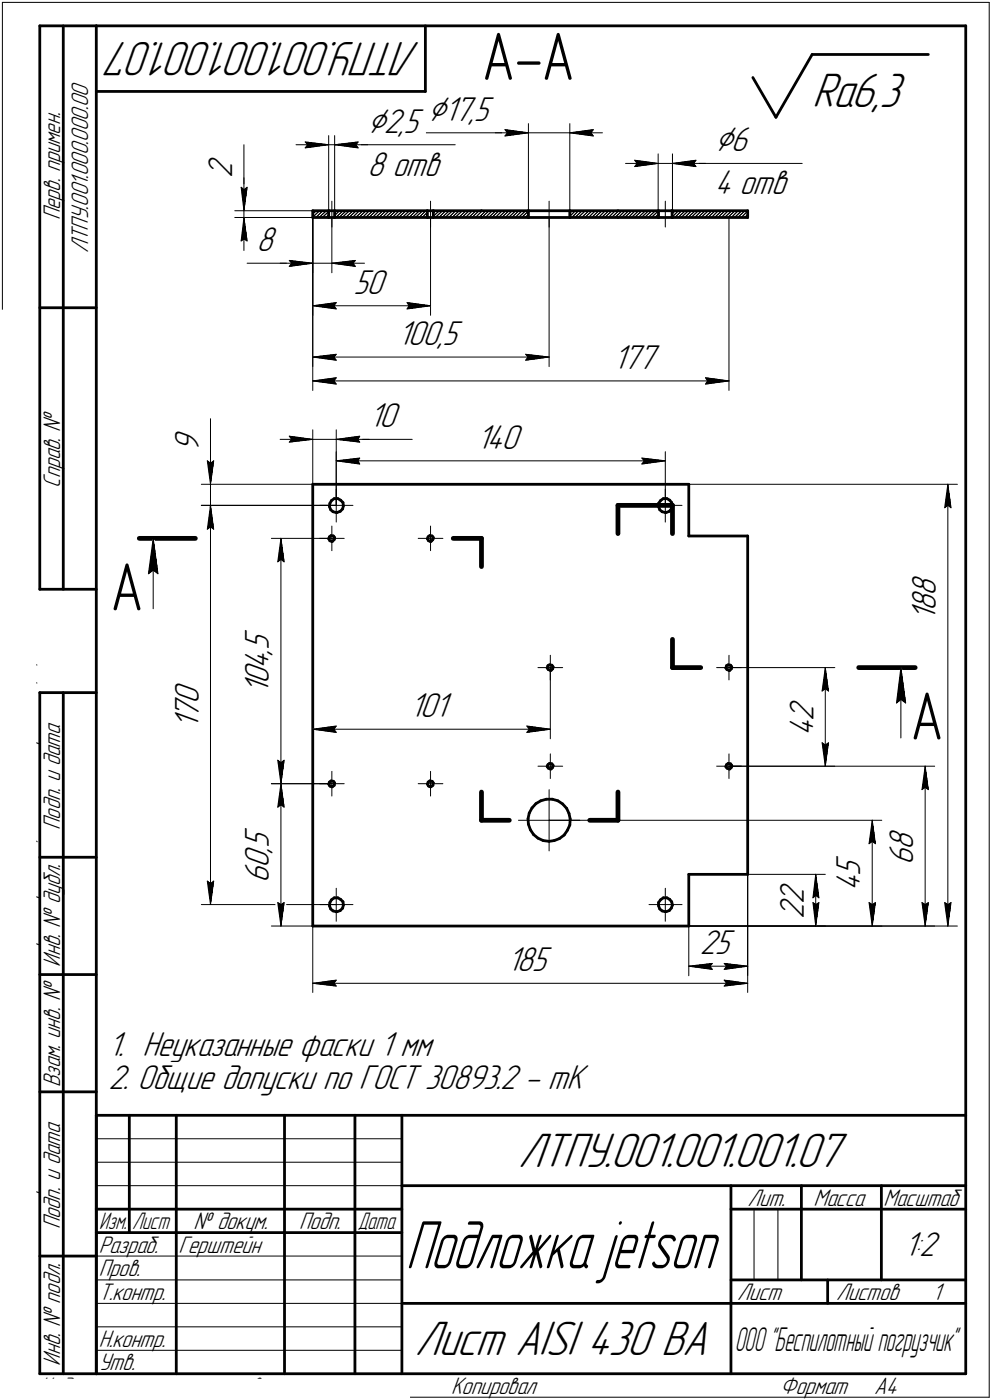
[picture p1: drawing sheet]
<svg xmlns="http://www.w3.org/2000/svg" width="211mm" height="298mm" viewBox="0 0 211 298" stroke-linecap="round" stroke-linejoin="round" font-family="sans-serif">
<defs><g id="words">
<text font-size="15.3" x="86.3" y="270.1">Подложка jetson</text>
<g font-size="14.6">
<text x="102.5" y="17">А-А</text>
<text x="23.5" y="130">А</text>
<text x="193.7" y="157.5">А</text>
</g>
<g font-size="10.9">
<text x="89.5" y="9" transform="rotate(-180 89.5 9)">ЛТПУ.001.001.001.07</text>
<text x="172.8" y="22.8">Ra6,3</text>
<text x="110.2" y="248.5">ЛТПУ.001.001.001.07</text>
<text x="88.3" y="288.5">Лист AISI 430 BA</text>
</g>
<g font-size="8.5">
<text x="78.2" y="28.3">Ç2,5</text>
<text x="91.1" y="25.7">Ç17,5</text>
<text x="152.1" y="32.2">Ç6</text>
</g>
<g font-size="7.8">
<text x="49.4" y="37.9" transform="rotate(-90 49.4 37.9)">2</text>
<text x="78.2" y="37.5">8 отв</text>
<text x="152.1" y="41.4">4 отв</text>
<text x="54.6" y="53.5">8</text>
<text x="75.2" y="62.6">50</text>
<text x="84.6" y="73.5">100,5</text>
<text x="130.4" y="78.6">177</text>
<text x="78.6" y="91">10</text>
<text x="101.4" y="95.6">140</text>
<text x="42.3" y="96.2" transform="rotate(-90 42.3 96.2)">9</text>
<text x="199.1" y="130.2" transform="rotate(-90 199.1 130.2)">8</text>
<text x="199.1" y="127" transform="rotate(-90 199.1 127)">8</text>
<text x="199.1" y="132.3" transform="rotate(-90 199.1 132.3)">1</text>
<text x="57.2" y="142.5" transform="rotate(-90 57.2 142.5)">4</text>
<text x="57.2" y="139.4" transform="rotate(-90 57.2 139.4)">,</text>
<text x="57.2" y="138.3" transform="rotate(-90 57.2 138.3)">5</text>
<text x="57.2" y="147.8" transform="rotate(-90 57.2 147.8)">1</text>
<text x="57.2" y="145.7" transform="rotate(-90 57.2 145.7)">0</text>
<text x="42.3" y="155.3" transform="rotate(-90 42.3 155.3)">1</text>
<text x="42.3" y="153.2" transform="rotate(-90 42.3 153.2)">7</text>
<text x="42.3" y="150" transform="rotate(-90 42.3 150)">0</text>
<text x="87.2" y="152.8">101</text>
<text x="173.1" y="153.6" transform="rotate(-90 173.1 153.6)">2</text>
<text x="173.1" y="156.7" transform="rotate(-90 173.1 156.7)">4</text>
<text x="57.2" y="184.9" transform="rotate(-90 57.2 184.9)">0</text>
<text x="57.2" y="181.7" transform="rotate(-90 57.2 181.7)">,</text>
<text x="57.2" y="180.6" transform="rotate(-90 57.2 180.6)">5</text>
<text x="194.3" y="184.2" transform="rotate(-90 194.3 184.2)">6</text>
<text x="194.3" y="181.1" transform="rotate(-90 194.3 181.1)">8</text>
<text x="57.2" y="188" transform="rotate(-90 57.2 188)">6</text>
<text x="183.1" y="189.8" transform="rotate(-90 183.1 189.8)">4</text>
<text x="183.1" y="186.6" transform="rotate(-90 183.1 186.6)">5</text>
<text x="171.1" y="195.7" transform="rotate(-90 171.1 195.7)">2</text>
<text x="171.1" y="192.6" transform="rotate(-90 171.1 192.6)">2</text>
<text x="148.9" y="203.2">25</text>
<text x="107.9" y="206.8">185</text>
<text x="23.1" y="224.8">1. Неуказанные фаски 1 мм</text>
<text x="23.1" y="231.9">2. Общие допуски по ГОСТ 30893.2 - mK</text>
<text x="192.4" y="267.5">1:2</text>
</g>
<text font-size="7.5" x="156.3" y="287.7">ООО &quot;Беспилотный погрузчик&quot;</text>
<g font-size="5.4">
<text x="12.8" y="46.9" transform="rotate(-90 12.8 46.9)">Перв. примен.</text>
<text x="18.8" y="53.9" transform="rotate(-90 18.8 53.9)">ЛТПУ.001.000.000.00</text>
<text x="12.8" y="103.8" transform="rotate(-90 12.8 103.8)">Справ. №</text>
<text x="12.8" y="176.7" transform="rotate(-90 12.8 176.7)">Подп. и дата</text>
<text x="12.8" y="205.8" transform="rotate(-90 12.8 205.8)">Инв. № дубл.</text>
<text x="12.8" y="231.6" transform="rotate(-90 12.8 231.6)">Взам. инв. №</text>
<text x="159.1" y="256.8">Лит.</text>
<text x="173.1" y="256.8">Масса</text>
<text x="188" y="256.8">Масштаб</text>
<text x="12.8" y="261.7" transform="rotate(-90 12.8 261.7)">Подп. и дата</text>
<text x="41.2" y="261.8">№ докум.</text>
<text x="63.6" y="261.8">Подп.</text>
<text x="21" y="266.8">Разраб.</text>
<text x="38" y="266.8">Герштейн</text>
<text x="21" y="271.8">Пров.</text>
<text x="21" y="276.8">Т.контр.</text>
<text x="156.9" y="276.8">Лист</text>
<text x="177.9" y="276.8">Листов</text>
<text x="198.4" y="276.8">1</text>
<text x="7.5" y="286.7" transform="rotate(-90 7.5 286.7)">ПАС-3Dv21 Учебнаяверсия©2022ООО&quot;АСКОН-Системыпроектирования&quot;, Россия. Всеправазащищены.</text>
<text x="21" y="286.8">Н.контр.</text>
<text x="12.8" y="290.8" transform="rotate(-90 12.8 290.8)">Инв. № подл.</text>
<text x="21" y="291.8">Утв.</text>
<text x="8.5" y="296.7">Недлякоммерческогоиспользования</text>
<text x="96" y="296.8">Копировал</text>
<text x="166" y="296.8">Формат</text>
<text x="186" y="296.8">A4</text>
</g>
<g font-size="5.3">
<text x="21.1" y="261.8">Изм.</text>
<text x="28.1" y="261.8">Лист</text>
<text x="76.1" y="261.8">Дата</text>
</g>
</g></defs>
<g fill="none" stroke="#000" stroke-width=".59">
<path d="M8.5 5.5v120zM8.5 5.5h12zM13.5 5.5v120zM20.5 5.5v287zM20.5 5.5h185zM20.5 19.5h70zM90.5 5.5v14zM160.2 16.5l4.9 8.5zM172.8 11.6l-7.7 13.4zM172.8 11.6h24.7zM205.5 5.5v287zM66.5 44.9h3.4z"/>
<path d="M66.5 46.3h3.4zM66.5 44.9v1.4zM69.9 44.9v1.4zM69.9 46.3h1.3zM69.9 44.9h1.3zM71.2 46.3h19.7zM71.2 44.9v1.4zM71.2 44.9h19.7zM90.9 44.9v1.4zM90.9 46.3h1.3zM90.9 44.9h1.3zM92.2 46.3h10.2z"/>
<path d="M92.2 44.9v1.4zM92.2 44.9h10.2zM102.4 46.3h10zM102.4 44.9h10zM112.4 44.9v1.4zM112.4 46.3h8.8zM112.4 44.9h8.8zM121.2 46.3h10.3zM121.2 44.9v1.4zM121.2 44.9h10.3zM131.5 46.3h8.6zM131.5 44.9h8.6z"/>
<path d="M140.1 44.9v1.4zM140.1 46.3h2.9zM140.1 44.9h2.9zM143.1 46.3h.1M143 44.9v1.4zM143.1 44.9h.1M143.1 46.3h16zM143.1 44.9h16zM159.1 44.9v1.4zM8.5 65.5h12zM66.5 103.1v94.1zM66.5 103.1h80.1z"/>
<path d="M69.9 114.7l.3 .4zM70.1 107.9l.3 .6zM70.1 114.3l-.2 .4zM70.1 114.3l.3-.3zM70.2 107.2l-.1 .7zM70.2 115.1l.4 .2zM70.4 108.5l.5 .5zM70.4 114l.6 .1zM70.5 106.6l-.3 .6zM70.5 106.6l.6-.4zM70.6 115.3l.2-.1zM70.9 109l.6 .1z"/>
<path d="M71 114.1l.2 .4zM71.1 106.2h.8zM71.1 114.9l-.3 .3zM71.2 114.5l-.1 .4zM71.5 109.1h.2zM71.7 109.1l.7-.2zM71.9 106.2l.6 .3zM72.5 106.5l.5 .5zM72.9 108.4l-.5 .5zM73 107l.1 .7zM73.1 107.7l-.2 .7zM90.9 114.7l.3 .4z"/>
<path d="M91.1 114.3l-.2 .4zM91.1 114.3l.3-.3zM91.2 115.1l.4 .2zM91.4 114l.5 .1zM91.6 115.3l.2-.1zM91.9 114.1l.3 .4zM92.1 114.9l-.3 .3zM92.2 114.5l-.1 .4zM140.1 107.9l.3 .6zM140.1 107.2v.7zM140.4 108.5l.5 .5zM140.5 106.6l-.4 .6z"/>
<path d="M140.5 106.6l.6-.4zM140.9 109l.7 .1zM141.1 106.2h.8zM141.6 109.1h.1zM141.7 109.1l.7-.2zM141.9 106.2l.6 .3zM142.5 106.5l.4 .5zM142.8 108.4l-.4 .5zM142.9 107l.2 .7zM143.1 107.7l-.3 .7zM146.6 114.1h12.5zM146.6 103.1v11z"/>
<path d="M159.1 114.1v72.1zM8.5 125.5h12zM8.5 147.5v145zM8.5 147.5h12zM13.5 147.5v145zM116.4 142.2l.3 .4zM116.6 141.7l-.2 .5zM116.6 141.7l.3-.1zM116.7 142.6l.4 .1zM116.9 141.6h.5zM117.1 142.7h.2zM117.4 141.6l.3 .4z"/>
<path d="M117.6 142.4l-.3 .3zM117.7 142l-.1 .4zM154.4 142.2l.3 .4zM154.6 141.7l-.2 .5zM154.6 141.7l.3-.1zM154.7 142.6l.4 .1zM154.9 141.6h.5zM155.1 142.7h.2zM155.4 141.6l.3 .4zM155.6 142.4l-.3 .3zM155.7 142l-.1 .4zM69.9 167l.3 .4z"/>
<path d="M70.1 166.5l-.2 .5zM70.1 166.5l.3-.2zM70.2 167.4l.4 .2zM70.4 166.3l.6 .1zM70.6 167.6l.2-.1zM70.8 167.5l.3-.3zM71 166.4l.2 .3zM71.2 166.7l-.1 .5zM90.9 167l.3 .4zM91.1 166.5l-.2 .5zM91.1 166.5l.3-.2zM91.2 167.4l.4 .2z"/>
<path d="M91.4 166.3l.5 .1zM91.6 167.6l.2-.1zM91.8 167.5l.3-.3zM91.9 166.4l.3 .3zM92.2 166.7l-.1 .5zM112.4 174.3v1.2zM112.4 175.5l.5 1.2zM112.6 173.1l-.2 1.2zM112.9 176.7l.6 1zM113.2 172l-.6 1.1zM113.5 177.7l1 .8zM114 171.1l-.8 .9z"/>
<path d="M114 171.1l1.1-.6zM114.5 178.5l1.1 .5zM115.1 170.5l1.1-.3zM115.6 179l1.2 .2zM116.2 170.2h1.3zM116.4 163.2l.3 .4zM116.6 162.8l-.2 .4zM116.6 162.8l.3-.2zM116.7 163.6l.4 .1zM116.8 179.2l1.1-.2zM116.9 162.6h.5zM117.1 163.7h.2z"/>
<path d="M117.4 162.6l.3 .4zM117.5 170.2l1.2 .3zM117.6 163.4l-.3 .3zM117.7 163l-.1 .4zM117.9 179l1.1-.4zM118.7 170.5l1 .7zM119 178.6l1.1-.8zM119.7 171.2l.9 .9zM120.6 172.1l.5 1.1zM120.7 176.8l-.6 1zM121.1 173.2l.2 1.2zM121.2 175.7l-.5 1.1z"/>
<path d="M121.3 174.4l-.1 1.3zM154.4 163.2l.3 .4zM154.6 162.8l-.2 .4zM154.6 162.8l.3-.2zM154.7 163.6l.4 .1zM154.9 162.6h.5zM155.1 163.7h.2zM155.4 162.6l.3 .4zM155.6 163.4l-.3 .3zM155.7 163l-.1 .4zM8.5 182.5h12zM66.5 197.2h80.1z"/>
<path d="M70.1 192.9l.3 .6zM70.2 192.2l-.1 .7zM70.4 193.5l.5 .5zM70.5 191.6l-.3 .6zM70.5 191.6l.6-.4zM70.9 194l.6 .1zM71.1 191.2h.8zM71.5 194.1h.2zM71.7 194.1l.7-.2zM71.9 191.2l.6 .3zM72.5 191.5l.5 .5zM72.9 193.4l-.5 .5z"/>
<path d="M73 192l.1 .7zM73.1 192.7l-.2 .7zM140.1 192.9l.3 .6zM140.1 192.2v.7zM140.4 193.5l.5 .5zM140.5 191.6l-.4 .6zM140.5 191.6l.6-.4zM140.9 194l.7 .1zM141.1 191.2h.8zM141.6 194.1h.1zM141.7 194.1l.7-.2zM141.9 191.2l.6 .3z"/>
<path d="M142.5 191.5l.4 .5zM142.8 193.4l-.4 .5zM142.9 192l.2 .7zM143.1 192.7l-.3 .7zM146.6 186.2v11zM146.6 186.2h12.5zM8.5 207.5h12zM8.5 232.5h12zM20.5 237.5h185zM20.5 237.5v55zM27.5 237.5v25zM37.5 237.5v55z"/>
<path d="M60.5 237.5v55zM75.5 237.5v55zM85.5 237.5v55zM20.5 257.5h65zM85.5 252.5h120zM155.5 252.5v40zM155.5 257.5h15zM170.5 252.5v20zM170.5 257.5h35zM187.5 252.5v20zM8.5 267.5h12zM20.5 262.5h65z"/>
<path d="M85.5 277.5h70zM155.5 277.5h50zM155.5 272.5h50zM176.1 272.5v5zM8.5 292.5h12zM20.5 292.5h185z"/>
</g>
<g fill="none" stroke="#000" stroke-width=".21">
<path d="M.5 .5v297zM.5 .5h210zM210.5 .5v297zM51.3 39.9l.6 .5zM51.3 39.9l.6 5zM51.9 39.9v5zM51.9 30.8v9.1zM51.9 37.8v7.1zM52.6 39.9l-.7 5zM63 30.8h6.9zM64.9 30.2l5 .6zM64.9 30.2l.5 .6z"/>
<path d="M64.9 31.5l5-.7zM65.4 30.8l-.5 .7zM69.9 28.9v16zM69.9 30.8h1.3zM71.2 30.8h5zM71.2 28.9v16zM71.2 30.8l5 .7zM71.2 30.8l5-.6zM71.2 30.8h7zM75.7 30.8l.5 .7zM76.2 30.8h20.7zM76.2 30.2l-.5 .6z"/>
<path d="M89.1 28.3h18.3zM105.4 28.3h7zM107.4 28.3h5zM107.4 27.6l5 .7zM107.4 27.6l.5 .7zM107.4 29l5-.7zM107.9 28.3l-.5 .7zM112.4 26.3v18.6zM112.4 28.3h8.8zM121.2 26.3v18.6zM121.2 28.3l5 .7zM121.2 28.3l5-.7z"/>
<path d="M121.2 28.3h7zM125.7 28.3l.5 .7zM126.2 27.6l-.5 .7zM133.1 34.8h6.9zM135 34.1l5 .7zM135 34.1l.6 .7zM135 35.5l5-.7zM135.6 34.8l-.6 .7zM140 32.8v12.8zM140 34.8h3.1zM143.1 34.8h7zM143.1 32.8v12.8z"/>
<path d="M143.1 34.8l5 .7zM143.1 34.8l5-.7zM147.6 34.8l.5 .7zM148.1 34.1l-.5 .7zM150.1 34.8h20.6zM50 44.9h16.5zM50 46.3h16.5zM51.3 51.3l.6-.4zM51.9 40.4l.7-.5zM51.9 46.3l-.6 5zM51.9 50.9l.7 .4zM51.9 46.3l.7 5z"/>
<path d="M51.9 46.3v7zM51.9 44.9v1.4zM52.6 56h9zM59.6 56h6.9zM61.6 56h4.9zM61.6 55.5l4.9 .5zM61.6 55.5l.5 .5zM61.6 56.7l4.9-.7zM62.1 56l-.5 .7zM66.5 46.2l1.5-1.3zM66.5 45.6l.8-.7zM66.5 46.3v11.8z"/>
<path d="M66.5 46.3v20.8zM66.5 46.3v36.8zM66.5 46.3v31.8zM66.5 56h4.1zM67.2 46.3l1.5-1.4zM67.9 46.3l1.5-1.4zM68.6 46.3l1.3-1.3zM69.3 46.3l.6-.6zM70.6 42.8v5.5zM70.6 46.3v11.8zM70.6 56l5 .7zM70.6 56l5-.5z"/>
<path d="M70.6 56h7zM71.2 45.9l1-1zM71.2 45.2l.3-.3zM71.5 46.3l1.5-1.4zM72.1 46.3l1.6-1.4zM72.8 46.3l1.5-1.4zM73.6 46.3l1.5-1.4zM74.3 46.3l1.5-1.4zM75 46.3l1.5-1.4zM75.1 56l.5 .7zM75.6 55.5l-.5 .5zM75.7 46.3l1.5-1.4z"/>
<path d="M76.4 46.3l1.5-1.4zM77.1 46.3l1.5-1.4zM77.8 46.3l1.5-1.4zM78.5 46.3l1.5-1.4zM79.9 46.3l1.5-1.4zM80.6 46.3l1.5-1.4zM80.7 44.9l-1.5 1.4zM81.4 46.3l1.4-1.4zM82 46.3l1.6-1.4zM82.7 46.3l1.5-1.4zM83.5 46.3l1.4-1.4zM84.2 46.3l1.5-1.4z"/>
<path d="M84.8 46.3l1.6-1.4zM85.6 46.3l1.5-1.4zM86.3 46.3l1.5-1.4zM87 46.3l1.5-1.4zM87.7 46.3l1.5-1.4zM88.4 46.3l1.5-1.4zM89.2 46.3l1.4-1.4zM89.8 46.3l1.1-1.1zM90.5 46.3l.4-.4zM91.6 42.8v5.5zM91.6 46.3v20.8zM92.2 46.1l1.3-1.2z"/>
<path d="M92.2 45.4l.5-.5zM92.6 46.3l1.5-1.4zM93.4 46.3l1.4-1.4zM94.1 46.3l1.5-1.4zM94.7 46.3l1.6-1.4zM95.5 46.3l1.4-1.4zM96.2 46.3l1.5-1.4zM96.9 46.3l1.5-1.4zM97.6 46.3l1.5-1.4zM98.3 46.3l1.5-1.4zM99.1 46.3l1.4-1.4zM99.7 46.3l1.6-1.4z"/>
<path d="M100.4 46.3l1.5-1.4zM101.2 46.3l1.2-1.3zM101.9 46.3l.5-.5zM102.4 45.8l1-.9zM102.5 46.3l1.6-1.4zM102.6 44.9l-.2 .1zM103.3 46.3l1.4-1.4zM104 46.3l1.5-1.4zM104.6 46.3l1.6-1.4zM105.4 46.3l1.4-1.4zM106.1 46.3l1.5-1.4zM106.8 46.3l1.5-1.4z"/>
<path d="M108.2 46.3l1.5-1.4zM108.9 46.3l1.5-1.4zM109 44.9l-1.5 1.4zM109.6 46.3l1.5-1.4zM110.3 46.3l1.5-1.4zM111 46.3l1.4-1.3zM111.8 46.3l.6-.7zM116.8 42.8v5.5zM116.8 46.3v31.8zM121.2 46.1l1.2-1.2zM121.2 45.4l.6-.5zM121.7 46.3l1.4-1.4z"/>
<path d="M122.3 46.3l1.6-1.4zM123 46.3l1.5-1.4zM123.8 46.3l1.5-1.4zM124.5 46.3l1.5-1.4zM125.2 46.3l1.5-1.4zM125.9 46.3l1.5-1.4zM126.6 46.3l1.5-1.4zM127.3 46.3l1.5-1.4zM128 46.3l1.5-1.4zM128.7 46.3l1.5-1.4zM130.1 46.3l1.4-1.3zM130.8 46.3l.7-.6z"/>
<path d="M130.9 44.9l-1.4 1.4zM131.5 45.7l.8-.8zM131.5 45l.2-.1zM132.2 46.3l1.6-1.4zM132.9 46.3l1.6-1.4zM133 44.9l-1.4 1.4zM133.7 46.3l1.4-1.4zM134.4 46.3l1.5-1.4zM135 46.3l1.6-1.4zM135.8 46.3l1.5-1.4zM136.5 46.3l1.5-1.4zM137.2 46.3l1.5-1.4z"/>
<path d="M137.9 46.3l1.5-1.4zM138.6 46.3l1.5-1.4zM140.1 46.2l-.1 .1zM140.1 45.6l-.7 .7zM141.6 42.8v5.5zM143 46.2l.1-.1zM143.1 46.1l1.3-1.2zM143.1 45.5l.6-.6zM143.1 45.5l-.1 .1zM143.6 46.3l1.4-1.4zM144.3 46.3l1.5-1.4zM144.9 46.3l1.6-1.4z"/>
<path d="M145.7 46.3l1.5-1.4zM146.4 46.3l1.5-1.4zM147.1 46.3l1.5-1.4zM148.5 46.3l1.5-1.4zM149.2 46.3l1.5-1.4zM149.3 44.9l-1.5 1.4zM149.9 46.3l1.6-1.4zM150.6 46.3l1.5-1.4zM152.1 46.3l1.5-1.4zM152.7 46.3l1.6-1.4zM152.8 44.9l-1.4 1.4zM154.2 46.3l1.5-1.4z"/>
<path d="M154.9 46.3l1.5-1.4zM154.9 44.9l-1.4 1.4zM155.1 46.3v36.8zM155.6 46.3l1.5-1.4zM156.3 46.3l1.5-1.4zM157 46.3l1.5-1.4zM157.7 46.3l1.4-1.3zM158.4 46.3l.7-.6zM66.5 65.1l5-.7zM66.5 65.1l5 .7zM66.5 65.1h25.1zM66.5 76l5-.6z"/>
<path d="M66.5 76l5 .7zM66.5 76h50.3zM71 65.1l.5 .7zM71 76l.5 .7zM71.5 64.4l-.5 .7zM71.5 75.4l-.5 .6zM86.6 65.8l5-.7zM86.6 64.4l.4 .7zM86.6 64.4l5 .7zM87 65.1l-.4 .7zM111.8 76.7l5-.7zM111.8 75.4l.6 .6z"/>
<path d="M111.8 75.4l5 .6zM112.4 76l-.6 .7zM44.1 98.1l.7 .5zM44.1 98.1l.7 5zM44.8 98.1v5zM44.8 89.2v8.9zM44.8 98.6l.7-.5zM44.8 96.2v6.9zM45.5 98.1l-.7 5zM59.6 93.6h6.9zM61.6 92.9l4.9 .7zM61.6 92.9l.5 .7z"/>
<path d="M61.6 94.1l4.9-.5zM62.1 93.6l-.5 .5zM66.5 91.5v16.1zM66.5 93.6h5zM66.5 81.1l5-.7zM66.5 81.1l5 .7zM66.5 81.1h88.6zM71 81.1l.5 .7zM71.5 91.5v16.1zM71.5 93.6h5zM71.5 96.2v11.4zM71.5 93.6l5 .5z"/>
<path d="M71.5 93.6l5-.7zM71.5 93.6h7.1zM71.5 98.1l5-.6zM71.5 98.1l5 .7zM71.5 98.1h70.1zM71.5 80.4l-.5 .7zM76.1 93.6l.4 .5zM76.1 98.1l.4 .7zM76.5 93.6h11.2zM76.5 92.9l-.4 .7zM76.5 97.5l-.4 .6zM136.6 98.8l5-.7z"/>
<path d="M136.6 97.5l.5 .6zM136.6 97.5l5 .6zM137.1 98.1l-.5 .7zM141.6 96.2v11.4zM150.1 81.8l5-.7zM150.1 80.4l.4 .7zM150.1 80.4l5 .7zM150.5 81.1l-.4 .7zM32.6 114.6l1 7.6zM32.6 114.6l-1 7.6zM32.6 114.6v15zM42.8 103.1h23.7z"/>
<path d="M42.8 107.6h28.7zM44.1 112.7l.7-.5zM44.8 107.6l-.7 5.1zM44.8 112.2l.7 .5zM44.8 107.6l.7 5.1zM44.8 107.6v7zM44.8 103.1v4.5zM44.8 107.6v85zM57.7 114.6h12.9zM59.1 119.6l.7-.5zM59.8 114.6l.7 5zM59.8 119.1l.7 .5z"/>
<path d="M59.8 114.6l-.7 5zM59.8 114.6v52.3zM68 114.6h2.6zM68.1 107.6h3.4zM70.6 114.6h2.6zM70.6 114.6v2.7zM70.6 112v2.6zM71.5 107.6h3.6zM71.5 107.6v3.6zM71.5 104.1v3.5zM89 114.6h2.6zM91.6 114.6h2.6z"/>
<path d="M91.6 114.6v2.7zM91.6 112v2.6zM138.1 107.6h3.5zM141.6 107.6h3.5zM141.6 107.6v3.6zM141.6 104.1v3.5zM146.6 103.1h57.1zM201 108.1l.7-.5zM201.7 103.1l.7 5zM201.7 107.6l.7 .5zM201.7 103.1l-.7 5zM201.7 103.1v94.1z"/>
<path d="M31.6 122.2l1-.8zM32.6 121.4l1 .8zM117.1 139.5v2.7zM155.1 139.5v2.7zM66.5 150.1v61.2zM66.5 153.3v43.9zM66.5 155.3l5-.7zM66.5 155.3l5 .7zM66.5 155.3h50.6zM71 155.3l.5 .7zM71.5 154.6l-.5 .7zM112.1 156l5-.7z"/>
<path d="M112.1 154.6l.5 .7zM112.1 154.6l5 .7zM112.6 155.3l-.5 .7zM114.5 142.2h2.6zM117.1 142.2h2.6zM117.1 142.2v2.6zM117.1 142.2v15.1zM152.5 142.2h2.6zM155.1 142.2h2.6zM155.1 142.2v2.6zM155.1 142.2h22.5zM174.9 147.2l.7-.6z"/>
<path d="M174.9 158.2l.7 5zM174.9 158.2l.7 .5zM175.6 142.2l.7 5zM175.6 146.6l.7 .6zM175.6 142.2l-.7 5zM175.6 158.7l.7-.5zM175.6 142.2v21zM176.3 158.2l-.7 5zM190.8 149.7l.9-.8zM191.7 142.2l1 7.5zM191.7 148.9l1 .8zM191.7 142.2l-.9 7.5z"/>
<path d="M191.7 142.2v14.9zM57.7 166.9h12.9zM59.1 161.9l.7 5zM59.1 161.9l.7 .5zM59.1 171.9l.7-.5zM59.8 162.4l.7-.5zM59.8 166.9l.7 5zM59.8 171.4l.7 .5zM59.8 166.9l-.7 5zM59.8 166.9v30.3zM60.5 161.9l-.7 5zM68 166.9h2.6z"/>
<path d="M70.6 166.9h2.6zM70.6 166.9v2.6zM70.6 164.3v2.6zM89 166.9h2.6zM91.6 166.9h2.6zM91.6 166.9v2.6zM91.6 164.3v2.6zM110.3 174.7h6.5zM114.5 163.2h2.6zM116.8 174.7h6.6zM116.8 174.7v6.5zM116.8 168.1v6.6z"/>
<path d="M116.8 174.7h70.8zM117.1 163.2h2.6zM117.1 163.2v2.6zM117.1 160.5v2.7zM152.5 163.2h2.6zM155.1 163.2h2.6zM155.1 163.2v2.6zM155.1 160.5v2.7zM155.1 163.2h22.5zM155.1 163.2h43.8zM184.9 179.7l.7-.5zM185.6 174.7l.7 5z"/>
<path d="M185.6 179.2l.7 .5zM185.6 174.7l-.7 5zM185.6 174.7v22.5zM196.2 168.1l.6-.5zM196.8 163.2l.7 4.9zM196.8 167.6l.7 .5zM196.8 163.2l-.6 4.9zM196.8 163.2v34zM42.8 192.6h28.7zM44.1 187.6l.7 5zM44.1 187.6l.7 .5zM44.8 188.1l.7-.5z"/>
<path d="M45.5 187.6l-.7 5zM57.7 197.2h8.8zM59.1 192.2l.7 5zM59.1 192.2l.7 .4zM59.8 192.6l.7-.4zM60.5 192.2l-.7 5zM68.1 192.6h3.4zM71.5 192.6h3.6zM71.5 192.6v3.6zM71.5 189.1v3.5zM138.1 192.6h3.5zM141.6 192.6h3.5z"/>
<path d="M141.6 192.6v3.6zM141.6 189.1v3.5zM146.6 197.2h57.1zM146.6 186.2v21.6zM146.6 186.2h29zM146.6 197.2h29zM146.6 197.2h52.3zM146.6 197.2h41zM159.1 186.2v25.1zM159.1 186.2v21.6zM173 191.2l.6-.5zM173 192.2l.6 5z"/>
<path d="M173 192.2l.6 .4zM173.6 186.2l.6 5zM173.6 190.7l.6 .5zM173.6 186.2l-.6 5zM173.6 192.6l.6-.4zM173.6 186.2v11zM174.2 192.2l-.6 5zM184.9 192.2l.7 5zM184.9 192.2l.7 .4zM185.6 192.6l.7-.4zM186.3 192.2l-.7 5zM196.2 192.2l.6 5z"/>
<path d="M196.2 192.2l.6 .4zM196.8 192.6l.7-.4zM197.5 192.2l-.7 5zM201 192.2l.7 5zM201 192.2l.7 .4zM201.7 192.6l.7-.4zM202.4 192.2l-.7 5zM66.5 209.4l5-.7zM66.5 209.4l5 .6zM66.5 209.4h92.6zM71 209.4l.5 .6zM71.5 208.7l-.5 .7z"/>
<path d="M146.6 205.7l5-.6zM146.6 205.7l5 .7zM146.6 205.7h12.5zM151 205.7l.6 .7zM151.6 205.1l-.6 .6zM154.1 210l5-.6zM154.1 208.7l.5 .7zM154.1 208.7l5 .7zM154.1 206.4l5-.7zM154.1 205.1l.5 .6zM154.1 205.1l5 .6zM154.6 209.4l-.5 .6z"/>
<path d="M154.6 205.7l-.5 .7zM20.5 247.5h65zM20.5 252.5h65zM20.5 242.5h65zM160.4 257.5v15zM165.5 257.5v15zM20.5 267.5h65zM20.5 272.5h65zM20.5 277.5h65zM.5 297.5h210zM20.5 282.5h65zM20.5 287.5h65z"/>
</g>
<g fill="none" stroke="#000" stroke-width="1">
<path d="M29.6 114.6h12zM96.4 114.6h6zM102.4 114.6v6zM131.5 107.6h11.6zM131.5 107.6v6zM143.1 107.6v6zM143.1 136.1v6.1zM143.1 142.2h6zM182.7 142.2h12zM102.4 174.7h6zM102.4 168.7v6zM125.5 174.7h6z"/>
<path d="M131.5 168.7v6z"/>
</g>
<g fill="#fff" stroke="#fff" stroke-width=".21">
<path d="M193.5 122h7.2zM193.5 122.1h7.2zM193.5 122.2h7.2zM193.5 122.3h7.2zM193.5 122.3h7.2zM193.5 122.4h7.2zM193.5 122.5h7.2zM193.5 122.6h7.2zM193.5 122.7h7.2zM193.5 122.8h7.2zM193.5 122.9h7.2zM193.5 122.9h7.2zM193.5 123h7.2zM193.5 123.1h7.2zM193.5 123.2h7.2zM193.5 123.3h7.2zM193.5 123.4h7.2zM193.5 123.4h7.2zM193.5 123.5h7.2zM193.5 123.6h7.2zM193.5 123.7h7.2zM193.5 123.8h7.2zM193.5 123.9h7.2zM193.5 124h7.2zM193.5 124h7.2zM193.5 124.1h7.2zM193.5 124.2h7.2zM193.5 124.3h7.2zM193.5 124.4h7.2zM193.5 124.5h7.2zM193.5 124.5h7.2zM193.5 124.6h7.2zM193.5 124.7h7.2zM193.5 124.8h7.2zM193.5 124.9h7.2zM193.5 125h7.2zM193.5 125.1h7.2zM193.5 125.1h7.2zM193.5 125.2h7.2zM193.5 125.3h7.2zM193.5 125.4h7.2zM193.5 125.5h7.2zM193.5 125.6h7.2zM193.5 125.6h7.2zM193.5 125.7h7.2zM193.5 125.8h7.2zM193.5 125.9h7.2zM193.5 126h7.2zM193.5 126.1h7.2zM193.5 126.2h7.2zM193.5 126.2h7.2zM193.5 126.3h7.2zM193.5 126.4h7.2zM193.5 126.5h7.2zM193.5 126.6h7.2zM193.5 126.7h7.2zM193.5 126.7h7.2zM193.5 126.8h7.2zM193.5 126.9h7.2zM193.5 127h7.2zM193.5 127.1h7.2zM193.5 127.2h7.2zM193.5 127.3h7.2zM193.5 127.3h7.2zM193.5 127.4h7.2zM193.5 127.5h7.2zM193.5 127.6h7.2zM193.5 127.7h7.2zM193.5 127.8h7.2zM193.5 127.8h7.2zM193.5 127.9h7.2zM193.5 128h7.2zM193.5 128.1h7.2zM193.5 128.2h7.2zM193.5 128.3h7.2zM193.5 128.4h7.2zM193.5 128.4h7.2zM193.5 128.5h7.2zM193.5 128.6h7.2zM193.5 128.7h7.2zM193.5 128.8h7.2zM193.5 128.9h7.2zM193.5 128.9h7.2zM193.5 129h7.2zM193.5 129.1h7.2zM193.5 129.2h7.2zM193.5 129.3h7.2zM193.5 129.4h7.2zM193.5 129.5h7.2zM193.5 129.5h7.2zM193.5 129.6h7.2zM193.5 129.7h7.2zM193.5 129.8h7.2zM193.5 129.9h7.2zM193.5 130h7.2zM193.5 130h7.2zM193.5 130.1h7.2zM193.5 130.2h7.2zM193.5 130.3h7.2zM193.5 130.4h7.2zM193.5 130.5h7.2zM193.5 130.6h7.2zM193.5 130.6h7.2zM193.5 130.7h7.2zM193.5 130.8h7.2zM193.5 130.9h7.2zM193.5 131h7.2zM193.5 131.1h7.2zM193.5 131.1h7.2zM193.5 131.2h7.2zM193.5 131.3h7.2zM193.5 131.4h7.2zM193.5 131.5h7.2zM193.5 131.6h7.2zM193.5 131.7h7.2zM193.5 131.7h7.2zM193.5 131.8h7.2zM193.5 131.9h7.2zM193.5 132h7.2zM193.5 132.1h7.2zM193.5 132.2h7.2zM193.5 132.2h7.2z"/>
<path d="M201.6 103.4h.2zM201.6 103.5h.2zM201.5 103.5h.4zM201.5 103.6h.4zM201.4 103.7h.5zM201.4 103.8h.6zM201.4 103.9h.6zM201.3 104h.8zM201.3 104.1h.8zM201.3 104.1h.9zM201.3 104.2h.9zM201.2 104.3h1zM201.2 104.4h1.1zM201.2 104.5h1.1zM201.1 104.6h1.3zM201.1 104.6h1.3zM201 104.7h1.4zM201 104.8h1.4zM200.9 104.9h1.5zM200.9 105h1.6zM200.9 105.1h1.6zM200.9 105.2h1.6zM200.9 105.2h1.6zM200.9 105.3h1.6zM200.9 105.4h1.6zM200.9 105.5h1.6zM200.8 105.6h1.7zM200.8 105.7h1.8zM200.8 105.7h1.8zM200.8 105.8h1.8zM200.8 105.9h1.8zM200.8 106h1.8zM200.8 106.1h1.8zM200.7 106.2h1.9zM200.7 106.3h1.9zM200.7 106.3h1.9zM200.7 106.4h2zM200.7 106.5h2zM200.7 106.6h2zM200.7 106.7h2zM200.7 106.8h2zM200.7 106.8h2zM200.7 106.9h2zM200.7 107h2zM200.7 107.1h2zM200.7 107.2h2.1zM200.7 107.3h2.1zM200.7 107.4h2.1zM200.6 107.4h2.2zM200.6 107.5h2.2zM200.6 107.6h2.2zM200.6 107.7h2.2zM200.6 107.8h2.2zM200.6 107.9h2.2zM200.6 107.9h2.3zM200.5 108h2.4zM200.5 108.1h2.4zM200.5 108.2h2.4zM200.5 108.3h2.4zM200.5 108.4h2.4zM200.5 108.5h2.4zM200.5 108.5h2.4z"/>
<path d="M200.4 191.7h2.5zM200.5 191.8h2.4zM200.5 191.9h2.4zM200.5 191.9h2.4zM200.5 192h2.4zM200.5 192.1h2.4zM200.5 192.2h2.4zM200.5 192.3h2.4zM200.6 192.4h2.3zM200.6 192.4h2.2zM200.6 192.5h2.2zM200.6 192.6h2.2zM200.6 192.7h2.2zM200.6 192.8h2.2zM200.6 192.9h2.2zM200.7 193h2.1zM200.7 193h2.1zM200.7 193.1h2.1zM200.7 193.2h2zM200.7 193.3h2zM200.7 193.4h2zM200.7 193.5h2zM200.7 193.5h2zM200.7 193.6h2zM200.7 193.7h2zM200.7 193.8h2zM200.7 193.9h1.9zM200.7 194h1.9zM200.7 194.1h1.9zM200.8 194.1h1.8zM200.8 194.2h1.8zM200.8 194.3h1.8zM200.8 194.4h1.8zM200.8 194.5h1.8zM200.8 194.6h1.8zM200.8 194.6h1.7zM200.9 194.7h1.6zM200.9 194.8h1.6zM200.9 194.9h1.6zM200.9 195h1.6zM200.9 195.1h1.6zM200.9 195.2h1.6zM200.9 195.2h1.6zM200.9 195.3h1.5zM201 195.4h1.4zM201 195.5h1.4zM201.1 195.6h1.3zM201.1 195.7h1.3zM201.2 195.7h1.1zM201.2 195.8h1.1zM201.2 195.9h1.1zM201.3 196h.9zM201.3 196.1h.9zM201.3 196.2h.8zM201.3 196.3h.8zM201.3 196.3h.8zM201.4 196.4h.6zM201.4 196.5h.6zM201.5 196.6h.4zM201.5 196.7h.4zM201.5 196.8h.4zM201.6 196.8h.2zM201.6 196.9h.2z"/>
<path d="M107.9 201.2h9.9zM107.9 201.3h9.9zM107.9 201.3h9.9zM107.9 201.4h9.9zM107.9 201.5h9.9zM107.9 201.6h9.9zM107.9 201.7h9.9zM107.9 201.8h9.9zM107.9 201.8h9.9zM107.9 201.9h9.9zM107.9 202h9.9zM107.9 202.1h9.9zM107.9 202.2h9.9zM107.9 202.3h9.9zM107.9 202.4h9.9zM107.9 202.4h9.9zM107.9 202.5h9.9zM107.9 202.6h9.9zM107.9 202.7h9.9zM107.9 202.8h9.9zM107.9 202.9h9.9zM107.9 202.9h9.9zM107.9 203h9.9zM107.9 203.1h9.9zM107.9 203.2h9.9zM107.9 203.3h9.9zM107.9 203.4h9.9zM107.9 203.5h9.9zM107.9 203.5h9.9zM107.9 203.6h9.9zM107.9 203.7h9.9zM107.9 203.8h9.9zM107.9 203.9h9.9zM107.9 204h9.9zM107.9 204h9.9zM107.9 204.1h9.9zM107.9 204.2h9.9zM107.9 204.3h9.9zM107.9 204.4h9.9zM107.9 204.5h9.9zM107.9 204.6h9.9zM107.9 204.6h9.9zM107.9 204.7h9.9zM107.9 204.8h9.9zM107.9 204.9h9.9zM107.9 205h9.9zM107.9 205.1h9.9zM107.9 205.1h9.9zM107.9 205.2h9.9zM107.9 205.3h9.9zM107.9 205.4h9.9zM107.9 205.5h9.9zM107.9 205.6h9.9zM107.9 205.7h9.9zM107.9 205.7h9.9zM107.9 205.8h9.9zM107.9 205.9h9.9zM107.9 206h9.9zM107.9 206.1h9.9zM107.9 206.2h9.9zM107.9 206.2h9.9zM107.9 206.3h9.9zM107.9 206.4h9.9zM107.9 206.5h9.9zM107.9 206.6h9.9zM107.9 206.7h9.9zM107.9 206.8h9.9zM107.9 206.8h9.9zM107.9 206.9h9.9zM107.9 207h9.9zM107.9 207.1h9.9zM107.9 207.2h9.9zM107.9 207.3h9.9zM107.9 207.3h9.9zM107.9 207.4h9.9zM107.9 207.5h9.9zM107.9 207.6h9.9zM107.9 207.7h9.9zM107.9 207.8h9.9zM107.9 207.9h9.9zM107.9 207.9h9.9zM107.9 208h9.9zM107.9 208.1h9.9zM107.9 208.2h9.9zM107.9 208.3h9.9z"/>
<path d="M153.6 208.2h.7zM153.6 208.3h1.3zM153.6 208.4h1.8zM153.6 208.4h2.5zM153.6 208.5h3.1zM153.6 208.6h3.7zM153.6 208.7h4zM153.6 208.8h4.1zM153.6 208.9h4.3zM153.6 209h4.6zM153.6 209h4.7zM153.6 209.1h4.9zM153.6 209.2h5.1zM153.6 209.3h5.3zM153.6 209.4h5.5zM153.6 209.5h5.3zM153.6 209.5h5.1zM153.6 209.6h4.9zM153.6 209.7h4.6zM153.6 209.8h4.4zM153.6 209.9h4.2zM153.6 210h4zM153.6 210.1h3.7zM153.6 210.1h3.1zM153.6 210.2h2.5zM153.6 210.3h1.8zM153.6 210.4h1.3zM153.6 210.5h.7z"/>
<path d="M71.5 208.2h.6zM70.9 208.3h1.2zM70.2 208.4h1.9zM69.6 208.4h2.5zM69 208.5h3.1zM68.3 208.6h3.8zM68.2 208.7h3.9zM68 208.8h4.1zM67.7 208.9h4.4zM67.6 209h4.5zM67.4 209h4.7zM67.1 209.1h5zM67 209.2h5.1zM66.8 209.3h5.3zM66.5 209.4h5.6zM66.8 209.5h5.3zM67.1 209.5h5zM67.2 209.6h4.9zM67.5 209.7h4.6zM67.7 209.8h4.4zM67.9 209.9h4.2zM68.2 210h3.9zM68.3 210.1h3.8zM69 210.1h3.1zM69.6 210.2h2.5zM70.2 210.3h1.9zM70.9 210.4h1.2zM71.5 210.5h.6z"/>
<path d="M148.9 197.6h7.8zM148.9 197.7h7.8zM148.9 197.8h7.8zM148.9 197.9h7.8zM148.9 198h7.8zM148.9 198h7.8zM148.9 198.1h7.8zM148.9 198.2h7.8zM148.9 198.3h7.8zM148.9 198.4h7.8zM148.9 198.5h7.8zM148.9 198.5h7.8zM148.9 198.6h7.8zM148.9 198.7h7.8zM148.9 198.8h7.8zM148.9 198.9h7.8zM148.9 199h7.8zM148.9 199.1h7.8zM148.9 199.1h7.8zM148.9 199.2h7.8zM148.9 199.3h7.8zM148.9 199.4h7.8zM148.9 199.5h7.8zM148.9 199.6h7.8zM148.9 199.6h7.8zM148.9 199.7h7.8zM148.9 199.8h7.8zM148.9 199.9h7.8zM148.9 200h7.8zM148.9 200.1h7.8zM148.9 200.2h7.8zM148.9 200.2h7.8zM148.9 200.3h7.8zM148.9 200.4h7.8zM148.9 200.5h7.8zM148.9 200.6h7.8zM148.9 200.7h7.8zM148.9 200.7h7.8zM148.9 200.8h7.8zM148.9 200.9h7.8zM148.9 201h7.8zM148.9 201.1h7.8zM148.9 201.2h7.8zM148.9 201.3h7.8zM148.9 201.3h7.8zM148.9 201.4h7.8zM148.9 201.5h7.8zM148.9 201.6h7.8zM148.9 201.7h7.8zM148.9 201.8h7.8zM148.9 201.8h7.8zM148.9 201.9h7.8zM148.9 202h7.8zM148.9 202.1h7.8zM148.9 202.2h7.8zM148.9 202.3h7.8zM148.9 202.4h7.8zM148.9 202.4h7.8zM148.9 202.5h7.8zM148.9 202.6h7.8zM148.9 202.7h7.8zM148.9 202.8h7.8zM148.9 202.9h7.8zM148.9 202.9h7.8zM148.9 203h7.8zM148.9 203.1h7.8zM148.9 203.2h7.8zM148.9 203.3h7.8zM148.9 203.4h7.8zM148.9 203.5h7.8zM148.9 203.5h7.8zM148.9 203.6h7.8zM148.9 203.7h7.8zM148.9 203.8h7.8zM148.9 203.9h7.8zM148.9 204h7.8zM148.9 204h7.8zM148.9 204.1h7.8zM148.9 204.2h7.8zM148.9 204.3h7.8zM148.9 204.4h7.8zM148.9 204.5h7.8zM148.9 204.6h7.8zM148.9 204.6h7.8zM148.9 204.7h7.8z"/>
<path d="M153.6 204.6h.7zM153.6 204.7h1.3zM153.6 204.8h1.8zM153.6 204.9h2.5zM153.6 205h3.1zM153.6 205.1h3.7zM153.6 205.1h4zM153.6 205.2h4.2zM153.6 205.3h4.4zM153.6 205.4h4.6zM153.6 205.5h4.9zM153.6 205.6h5.1zM153.6 205.7h5.3zM153.6 205.7h5.5zM153.6 205.8h5.3zM153.6 205.9h5.1zM153.6 206h4.9zM153.6 206.1h4.7zM153.6 206.2h4.6zM153.6 206.2h4.3zM153.6 206.3h4.1zM153.6 206.4h4zM153.6 206.5h3.7zM153.6 206.6h3.1zM153.6 206.7h2.5zM153.6 206.8h1.8zM153.6 206.8h1.3zM153.6 206.9h.7z"/>
<path d="M151.5 204.6h.6zM150.9 204.7h1.2zM150.2 204.8h1.9zM149.6 204.9h2.5zM149 205h3.1zM148.3 205.1h3.8zM148.2 205.1h3.9zM147.9 205.2h4.2zM147.7 205.3h4.4zM147.5 205.4h4.6zM147.2 205.5h4.9zM147.1 205.6h5zM146.8 205.7h5.3zM146.6 205.7h5.5zM146.8 205.8h5.3zM147 205.9h5.1zM147.2 206h4.9zM147.4 206.1h4.7zM147.6 206.2h4.5zM147.7 206.2h4.4zM148 206.3h4.1zM148.2 206.4h3.9zM148.3 206.5h3.8zM149 206.6h3.1zM149.6 206.7h2.5zM150.2 206.8h1.9zM150.9 206.8h1.2zM151.5 206.9h.6z"/>
<path d="M165.4 187.5h7.2zM165.4 187.6h7.2zM165.4 187.7h7.2zM165.4 187.8h7.2zM165.4 187.9h7.2zM165.4 188h7.2zM165.4 188h7.2zM165.4 188.1h7.2zM165.4 188.2h7.2zM165.4 188.3h7.2zM165.4 188.4h7.2zM165.4 188.5h7.2zM165.4 188.6h7.2zM165.4 188.6h7.2zM165.4 188.7h7.2zM165.4 188.8h7.2zM165.4 188.9h7.2zM165.4 189h7.2zM165.4 189.1h7.2zM165.4 189.1h7.2zM165.4 189.2h7.2zM165.4 189.3h7.2zM165.4 189.4h7.2zM165.4 189.5h7.2zM165.4 189.6h7.2zM165.4 189.7h7.2zM165.4 189.7h7.2zM165.4 189.8h7.2zM165.4 189.9h7.2zM165.4 190h7.2zM165.4 190.1h7.2zM165.4 190.2h7.2zM165.4 190.2h7.2zM165.4 190.3h7.2zM165.4 190.4h7.2zM165.4 190.5h7.2zM165.4 190.6h7.2zM165.4 190.7h7.2zM165.4 190.8h7.2zM165.4 190.8h7.2zM165.4 190.9h7.2zM165.4 191h7.2zM165.4 191.1h7.2zM165.4 191.2h7.2zM165.4 191.3h7.2zM165.4 191.3h7.2zM165.4 191.4h7.2zM165.4 191.5h7.2zM165.4 191.6h7.2zM165.4 191.7h7.2zM165.4 191.8h7.2zM165.4 191.9h7.2zM165.4 191.9h7.2zM165.4 192h7.2zM165.4 192.1h7.2zM165.4 192.2h7.2zM165.4 192.3h7.2zM165.4 192.4h7.2zM165.4 192.4h7.2zM165.4 192.5h7.2zM165.4 192.6h7.2zM165.4 192.7h7.2zM165.4 192.8h7.2zM165.4 192.9h7.2zM165.4 193h7.2zM165.4 193h7.2zM165.4 193.1h7.2zM165.4 193.2h7.2zM165.4 193.3h7.2zM165.4 193.4h7.2zM165.4 193.5h7.2zM165.4 193.5h7.2zM165.4 193.6h7.2zM165.4 193.7h7.2zM165.4 193.8h7.2zM165.4 193.9h7.2zM165.4 194h7.2zM165.4 194.1h7.2zM165.4 194.1h7.2zM165.4 194.2h7.2zM165.4 194.3h7.2zM165.4 194.4h7.2zM165.4 194.5h7.2zM165.4 194.6h7.2zM165.4 194.6h7.2zM165.4 194.7h7.2zM165.4 194.8h7.2zM165.4 194.9h7.2zM165.4 195h7.2zM165.4 195.1h7.2zM165.4 195.2h7.2zM165.4 195.2h7.2zM165.4 195.3h7.2zM165.4 195.4h7.2zM165.4 195.5h7.2zM165.4 195.6h7.2zM165.4 195.7h7.2z"/>
<path d="M173.5 186.4h.2zM173.5 186.5h.2zM173.5 186.6h.3zM173.4 186.7h.4zM173.4 186.8h.4zM173.3 186.9h.6zM173.3 186.9h.6zM173.3 187h.7zM173.2 187.1h.8zM173.2 187.2h.9zM173.2 187.3h.9zM173.1 187.4h1zM173.1 187.5h1.1zM173.1 187.5h1.1zM173.1 187.6h1.1zM173.1 187.7h1.1zM173 187.8h1.3zM173 187.9h1.3zM172.9 188h1.4zM172.9 188h1.5zM172.9 188.1h1.5zM172.9 188.2h1.5zM172.9 188.3h1.5zM172.9 188.4h1.5zM172.9 188.5h1.5zM172.9 188.6h1.5zM172.8 188.6h1.7zM172.8 188.7h1.7zM172.8 188.8h1.7zM172.8 188.9h1.7zM172.8 189h1.7zM172.8 189.1h1.7zM172.8 189.1h1.7zM172.7 189.2h1.9zM172.7 189.3h1.9zM172.7 189.4h1.9zM172.7 189.5h1.9zM172.7 189.6h1.9zM172.7 189.7h1.9zM172.7 189.7h1.9zM172.6 189.8h2zM172.6 189.9h2.1zM172.6 190h2.1zM172.6 190.1h2.1zM172.6 190.2h2.1zM172.6 190.2h2.1zM172.6 190.3h2.1zM172.6 190.4h2.1zM172.6 190.5h2.2zM172.6 190.6h2.2zM172.6 190.7h2.2zM172.6 190.8h2.2zM172.6 190.8h2.2zM172.6 190.9h2.2zM172.6 191h2.2zM172.5 191.1h2.3zM172.5 191.2h2.3zM172.5 191.3h2.3zM172.5 191.3h2.3zM172.5 191.4h2.3zM172.5 191.5h2.3zM172.5 191.6h2.3z"/>
<path d="M172.4 191.7h2.4zM172.5 191.8h2.3zM172.5 191.9h2.3zM172.5 191.9h2.3zM172.5 192h2.3zM172.5 192.1h2.3zM172.5 192.2h2.3zM172.5 192.3h2.3zM172.6 192.4h2.2zM172.6 192.4h2.2zM172.6 192.5h2.2zM172.6 192.6h2.2zM172.6 192.7h2.2zM172.6 192.8h2.2zM172.6 192.9h2.2zM172.6 193h2.1zM172.6 193h2.1zM172.6 193.1h2.1zM172.6 193.2h2.1zM172.6 193.3h2.1zM172.6 193.4h2.1zM172.6 193.5h2.1zM172.7 193.5h1.9zM172.7 193.6h1.9zM172.7 193.7h1.9zM172.7 193.8h1.9zM172.7 193.9h1.9zM172.7 194h1.9zM172.7 194.1h1.9zM172.8 194.1h1.7zM172.8 194.2h1.7zM172.8 194.3h1.7zM172.8 194.4h1.7zM172.8 194.5h1.7zM172.8 194.6h1.7zM172.8 194.6h1.7zM172.9 194.7h1.5zM172.9 194.8h1.5zM172.9 194.9h1.5zM172.9 195h1.5zM172.9 195.1h1.5zM172.9 195.2h1.5zM172.9 195.2h1.5zM172.9 195.3h1.4zM173 195.4h1.3zM173 195.5h1.3zM173.1 195.6h1.1zM173.1 195.7h1.1zM173.1 195.7h1.1zM173.1 195.8h1.1zM173.1 195.9h1.1zM173.1 196h1zM173.2 196.1h.9zM173.2 196.2h.8zM173.2 196.3h.8zM173.3 196.3h.7zM173.3 196.4h.6zM173.4 196.5h.5zM173.4 196.6h.4zM173.4 196.7h.4zM173.5 196.8h.3zM173.5 196.8h.2zM173.5 196.9h.2z"/>
<path d="M167.5 148.6h7.1zM167.5 148.7h7.1zM167.5 148.8h7.1zM167.5 148.8h7.1zM167.5 148.9h7.1zM167.5 149h7.1zM167.5 149.1h7.1zM167.5 149.2h7.1zM167.5 149.3h7.1zM167.5 149.4h7.1zM167.5 149.4h7.1zM167.5 149.5h7.1zM167.5 149.6h7.1zM167.5 149.7h7.1zM167.5 149.8h7.1zM167.5 149.9h7.1zM167.5 149.9h7.1zM167.5 150h7.1zM167.5 150.1h7.1zM167.5 150.2h7.1zM167.5 150.3h7.1zM167.5 150.4h7.1zM167.5 150.5h7.1zM167.5 150.5h7.1zM167.5 150.6h7.1zM167.5 150.7h7.1zM167.5 150.8h7.1zM167.5 150.9h7.1zM167.5 151h7.1zM167.5 151h7.1zM167.5 151.1h7.1zM167.5 151.2h7.1zM167.5 151.3h7.1zM167.5 151.4h7.1zM167.5 151.5h7.1zM167.5 151.6h7.1zM167.5 151.6h7.1zM167.5 151.7h7.1zM167.5 151.8h7.1zM167.5 151.9h7.1zM167.5 152h7.1zM167.5 152.1h7.1zM167.5 152.1h7.1zM167.5 152.2h7.1zM167.5 152.3h7.1zM167.5 152.4h7.1zM167.5 152.5h7.1zM167.5 152.6h7.1zM167.5 152.7h7.1zM167.5 152.7h7.1zM167.5 152.8h7.1zM167.5 152.9h7.1zM167.5 153h7.1zM167.5 153.1h7.1zM167.5 153.2h7.1zM167.5 153.2h7.1zM167.5 153.3h7.1zM167.5 153.4h7.1zM167.5 153.5h7.1zM167.5 153.6h7.1zM167.5 153.7h7.1zM167.5 153.8h7.1zM167.5 153.8h7.1zM167.5 153.9h7.1zM167.5 154h7.1zM167.5 154.1h7.1zM167.5 154.2h7.1zM167.5 154.3h7.1zM167.5 154.3h7.1zM167.5 154.4h7.1zM167.5 154.5h7.1zM167.5 154.6h7.1zM167.5 154.7h7.1zM167.5 154.8h7.1zM167.5 154.9h7.1zM167.5 154.9h7.1zM167.5 155h7.1zM167.5 155.1h7.1zM167.5 155.2h7.1zM167.5 155.3h7.1zM167.5 155.4h7.1zM167.5 155.4h7.1zM167.5 155.5h7.1zM167.5 155.6h7.1zM167.5 155.7h7.1zM167.5 155.8h7.1zM167.5 155.9h7.1zM167.5 156h7.1zM167.5 156h7.1zM167.5 156.1h7.1zM167.5 156.2h7.1zM167.5 156.3h7.1zM167.5 156.4h7.1zM167.5 156.5h7.1zM167.5 156.5h7.1zM167.5 156.6h7.1z"/>
<path d="M175.5 142.4h.3zM175.5 142.5h.3zM175.4 142.6h.5zM175.4 142.7h.5zM175.3 142.7h.6zM175.3 142.8h.6zM175.3 142.9h.6zM175.3 143h.7zM175.3 143.1h.7zM175.2 143.2h.9zM175.2 143.3h.9zM175.1 143.3h1zM175.1 143.4h1.1zM175.1 143.5h1.1zM175 143.6h1.3zM175 143.7h1.3zM174.9 143.8h1.5zM174.9 143.8h1.5zM174.8 143.9h1.6zM174.8 144h1.6zM174.8 144.1h1.6zM174.8 144.2h1.6zM174.8 144.3h1.6zM174.8 144.4h1.6zM174.8 144.4h1.6zM174.8 144.5h1.6zM174.8 144.6h1.7zM174.8 144.7h1.7zM174.8 144.8h1.7zM174.8 144.9h1.7zM174.8 144.9h1.7zM174.8 145h1.7zM174.8 145.1h1.7zM174.8 145.2h1.8zM174.8 145.3h1.8zM174.8 145.4h1.8zM174.7 145.5h1.9zM174.7 145.5h1.9zM174.7 145.6h1.9zM174.7 145.7h1.9zM174.7 145.8h1.9zM174.7 145.9h2zM174.7 146h2zM174.7 146h2zM174.7 146.1h2zM174.6 146.2h2.1zM174.6 146.3h2.1zM174.6 146.4h2.1zM174.6 146.5h2.2zM174.6 146.6h2.2zM174.6 146.6h2.2zM174.6 146.7h2.2zM174.6 146.8h2.2zM174.6 146.9h2.2zM174.5 147h2.3zM174.5 147.1h2.4zM174.5 147.2h2.4zM174.5 147.2h2.4zM174.5 147.3h2.4zM174.5 147.4h2.4zM174.5 147.5h2.4zM174.5 147.6h2.4z"/>
<path d="M174.4 157.6h2.5zM174.5 157.7h2.4zM174.5 157.8h2.4zM174.5 157.9h2.4zM174.5 158h2.4zM174.5 158.1h2.4zM174.5 158.2h2.4zM174.5 158.2h2.4zM174.5 158.3h2.3zM174.6 158.4h2.2zM174.6 158.5h2.2zM174.6 158.6h2.2zM174.6 158.7h2.2zM174.6 158.7h2.2zM174.6 158.8h2.2zM174.6 158.9h2.1zM174.6 159h2.1zM174.6 159.1h2.1zM174.7 159.2h2zM174.7 159.3h2zM174.7 159.3h2zM174.7 159.4h2zM174.7 159.5h1.9zM174.7 159.6h1.9zM174.7 159.7h1.9zM174.7 159.8h1.9zM174.7 159.9h1.9zM174.8 159.9h1.8zM174.8 160h1.8zM174.8 160.1h1.8zM174.8 160.2h1.7zM174.8 160.3h1.7zM174.8 160.4h1.7zM174.8 160.4h1.7zM174.8 160.5h1.7zM174.8 160.6h1.7zM174.8 160.7h1.7zM174.8 160.8h1.6zM174.8 160.9h1.6zM174.8 161h1.6zM174.8 161h1.6zM174.8 161.1h1.6zM174.8 161.2h1.6zM174.8 161.3h1.6zM174.8 161.4h1.6zM174.9 161.5h1.5zM174.9 161.5h1.5zM175 161.6h1.3zM175 161.7h1.3zM175.1 161.8h1.1zM175.1 161.9h1.1zM175.1 162h1zM175.2 162.1h.9zM175.2 162.1h.9zM175.3 162.2h.7zM175.3 162.3h.7zM175.3 162.4h.6zM175.3 162.5h.6zM175.3 162.6h.6zM175.4 162.6h.5zM175.4 162.7h.5zM175.5 162.8h.3zM175.5 162.9h.3z"/>
<path d="M188.7 176.1h7.1zM188.7 176.2h7.1zM188.7 176.3h7.1zM188.7 176.4h7.1zM188.7 176.4h7.1zM188.7 176.5h7.1zM188.7 176.6h7.1zM188.7 176.7h7.1zM188.7 176.8h7.1zM188.7 176.9h7.1zM188.7 177h7.1zM188.7 177h7.1zM188.7 177.1h7.1zM188.7 177.2h7.1zM188.7 177.3h7.1zM188.7 177.4h7.1zM188.7 177.5h7.1zM188.7 177.5h7.1zM188.7 177.6h7.1zM188.7 177.7h7.1zM188.7 177.8h7.1zM188.7 177.9h7.1zM188.7 178h7.1zM188.7 178.1h7.1zM188.7 178.1h7.1zM188.7 178.2h7.1zM188.7 178.3h7.1zM188.7 178.4h7.1zM188.7 178.5h7.1zM188.7 178.6h7.1zM188.7 178.6h7.1zM188.7 178.7h7.1zM188.7 178.8h7.1zM188.7 178.9h7.1zM188.7 179h7.1zM188.7 179.1h7.1zM188.7 179.2h7.1zM188.7 179.2h7.1zM188.7 179.3h7.1zM188.7 179.4h7.1zM188.7 179.5h7.1zM188.7 179.6h7.1zM188.7 179.7h7.1zM188.7 179.7h7.1zM188.7 179.8h7.1zM188.7 179.9h7.1zM188.7 180h7.1zM188.7 180.1h7.1zM188.7 180.2h7.1zM188.7 180.3h7.1zM188.7 180.3h7.1zM188.7 180.4h7.1zM188.7 180.5h7.1zM188.7 180.6h7.1zM188.7 180.7h7.1zM188.7 180.8h7.1zM188.7 180.8h7.1zM188.7 180.9h7.1zM188.7 181h7.1zM188.7 181.1h7.1zM188.7 181.2h7.1zM188.7 181.3h7.1zM188.7 181.4h7.1zM188.7 181.4h7.1zM188.7 181.5h7.1zM188.7 181.6h7.1zM188.7 181.7h7.1zM188.7 181.8h7.1zM188.7 181.9h7.1zM188.7 181.9h7.1zM188.7 182h7.1zM188.7 182.1h7.1zM188.7 182.2h7.1zM188.7 182.3h7.1zM188.7 182.4h7.1zM188.7 182.5h7.1zM188.7 182.5h7.1zM188.7 182.6h7.1zM188.7 182.7h7.1zM188.7 182.8h7.1zM188.7 182.9h7.1zM188.7 183h7.1zM188.7 183h7.1zM188.7 183.1h7.1zM188.7 183.2h7.1zM188.7 183.3h7.1zM188.7 183.4h7.1zM188.7 183.5h7.1zM188.7 183.6h7.1zM188.7 183.6h7.1zM188.7 183.7h7.1zM188.7 183.8h7.1zM188.7 183.9h7.1zM188.7 184h7.1zM188.7 184.1h7.1zM188.7 184.1h7.1z"/>
<path d="M195.7 191.7h2.4zM195.7 191.8h2.4zM195.7 191.9h2.4zM195.7 191.9h2.4zM195.7 192h2.4zM195.7 192.1h2.4zM195.7 192.2h2.4zM195.7 192.3h2.4zM195.7 192.4h2.3zM195.8 192.4h2.2zM195.8 192.5h2.2zM195.8 192.6h2.2zM195.8 192.7h2.2zM195.8 192.8h2.2zM195.8 192.9h2.2zM195.8 193h2.2zM195.8 193h2.2zM195.8 193.1h2.2zM195.9 193.2h2.1zM195.9 193.3h2.1zM195.9 193.4h2.1zM195.9 193.5h2.1zM195.9 193.5h2zM195.9 193.6h2zM195.9 193.7h2zM195.9 193.8h2zM196 193.9h1.9zM196 194h1.9zM196 194.1h1.9zM196 194.1h1.8zM196 194.2h1.8zM196 194.3h1.8zM196 194.4h1.8zM196 194.5h1.8zM196 194.6h1.8zM196.1 194.6h1.7zM196.1 194.7h1.6zM196.1 194.8h1.6zM196.1 194.9h1.6zM196.1 195h1.6zM196.1 195.1h1.6zM196.1 195.2h1.6zM196.1 195.2h1.6zM196.1 195.3h1.5zM196.2 195.4h1.4zM196.2 195.5h1.4zM196.3 195.6h1.2zM196.3 195.7h1.2zM196.3 195.7h1.1zM196.3 195.8h1.1zM196.3 195.9h1.1zM196.4 196h1zM196.4 196.1h1zM196.5 196.2h.8zM196.5 196.3h.8zM196.5 196.3h.8zM196.6 196.4h.6zM196.6 196.5h.6zM196.7 196.6h.4zM196.7 196.7h.4zM196.7 196.8h.4zM196.8 196.8h.2zM196.8 196.9h.2z"/>
<path d="M196.8 163.4h.2zM196.8 163.5h.2zM196.7 163.6h.4zM196.7 163.7h.4zM196.6 163.7h.5zM196.6 163.8h.6zM196.6 163.9h.6zM196.5 164h.8zM196.5 164.1h.8zM196.4 164.2h1zM196.4 164.3h1zM196.3 164.3h1.1zM196.3 164.4h1.1zM196.3 164.5h1.1zM196.3 164.6h1.2zM196.3 164.7h1.2zM196.2 164.8h1.4zM196.2 164.8h1.4zM196.1 164.9h1.5zM196.1 165h1.6zM196.1 165.1h1.6zM196.1 165.2h1.6zM196.1 165.3h1.6zM196.1 165.4h1.6zM196.1 165.4h1.6zM196.1 165.5h1.6zM196.1 165.6h1.7zM196 165.7h1.8zM196 165.8h1.8zM196 165.9h1.8zM196 165.9h1.8zM196 166h1.8zM196 166.1h1.8zM196 166.2h1.9zM196 166.3h1.9zM196 166.4h1.9zM195.9 166.5h2zM195.9 166.5h2zM195.9 166.6h2zM195.9 166.7h2zM195.9 166.8h2zM195.9 166.9h2.1zM195.9 167h2.1zM195.9 167h2.1zM195.9 167.1h2.1zM195.8 167.2h2.2zM195.8 167.3h2.2zM195.8 167.4h2.2zM195.8 167.5h2.2zM195.8 167.6h2.2zM195.8 167.6h2.2zM195.8 167.7h2.2zM195.8 167.8h2.2zM195.8 167.9h2.2zM195.7 168h2.3zM195.7 168.1h2.4zM195.7 168.1h2.4zM195.7 168.2h2.4zM195.7 168.3h2.4zM195.7 168.4h2.4zM195.7 168.5h2.4zM195.7 168.6h2.4z"/>
<path d="M51.6 133.7h7.2zM51.6 133.8h7.2zM51.6 133.9h7.2zM51.6 133.9h7.2zM51.6 134h7.2zM51.6 134.1h7.2zM51.6 134.2h7.2zM51.6 134.3h7.2zM51.6 134.4h7.2zM51.6 134.5h7.2zM51.6 134.5h7.2zM51.6 134.6h7.2zM51.6 134.7h7.2zM51.6 134.8h7.2zM51.6 134.9h7.2zM51.6 135h7.2zM51.6 135h7.2zM51.6 135.1h7.2zM51.6 135.2h7.2zM51.6 135.3h7.2zM51.6 135.4h7.2zM51.6 135.5h7.2zM51.6 135.6h7.2zM51.6 135.6h7.2zM51.6 135.7h7.2zM51.6 135.8h7.2zM51.6 135.9h7.2zM51.6 136h7.2zM51.6 136.1h7.2zM51.6 136.1h7.2zM51.6 136.2h7.2zM51.6 136.3h7.2zM51.6 136.4h7.2zM51.6 136.5h7.2zM51.6 136.6h7.2zM51.6 136.7h7.2zM51.6 136.7h7.2zM51.6 136.8h7.2zM51.6 136.9h7.2zM51.6 137h7.2zM51.6 137.1h7.2zM51.6 137.2h7.2zM51.6 137.2h7.2zM51.6 137.3h7.2zM51.6 137.4h7.2zM51.6 137.5h7.2zM51.6 137.6h7.2zM51.6 137.7h7.2zM51.6 137.8h7.2zM51.6 137.8h7.2zM51.6 137.9h7.2zM51.6 138h7.2zM51.6 138.1h7.2zM51.6 138.2h7.2zM51.6 138.3h7.2zM51.6 138.3h7.2zM51.6 138.4h7.2zM51.6 138.5h7.2zM51.6 138.6h7.2zM51.6 138.7h7.2zM51.6 138.8h7.2zM51.6 138.9h7.2zM51.6 138.9h7.2zM51.6 139h7.2zM51.6 139.1h7.2zM51.6 139.2h7.2zM51.6 139.3h7.2zM51.6 139.4h7.2zM51.6 139.4h7.2zM51.6 139.5h7.2zM51.6 139.6h7.2zM51.6 139.7h7.2zM51.6 139.8h7.2zM51.6 139.9h7.2zM51.6 140h7.2zM51.6 140h7.2zM51.6 140.1h7.2zM51.6 140.2h7.2zM51.6 140.3h7.2zM51.6 140.4h7.2zM51.6 140.5h7.2zM51.6 140.5h7.2zM51.6 140.6h7.2zM51.6 140.7h7.2zM51.6 140.8h7.2zM51.6 140.9h7.2zM51.6 141h7.2zM51.6 141.1h7.2zM51.6 141.1h7.2zM51.6 141.2h7.2zM51.6 141.3h7.2zM51.6 141.4h7.2zM51.6 141.5h7.2zM51.6 141.6h7.2zM51.6 141.6h7.2zM51.6 141.7h7.2zM51.6 141.8h7.2zM51.6 141.9h7.2zM51.6 142h7.2zM51.6 142.1h7.2zM51.6 142.2h7.2zM51.6 142.2h7.2zM51.6 142.3h7.2zM51.6 142.4h7.2zM51.6 142.5h7.2zM51.6 142.6h7.2zM51.6 142.7h7.2zM51.6 142.7h7.2zM51.6 142.8h7.2zM51.6 142.9h7.2zM51.6 143h7.2zM51.6 143.1h7.2zM51.6 143.2h7.2zM51.6 143.3h7.2zM51.6 143.3h7.2zM51.6 143.4h7.2zM51.6 143.5h7.2zM51.6 143.6h7.2zM51.6 143.7h7.2zM51.6 143.8h7.2zM51.6 143.8h7.2zM51.6 143.9h7.2zM51.6 144h7.2zM51.6 144.1h7.2zM51.6 144.2h7.2zM51.6 144.3h7.2zM51.6 144.4h7.2zM51.6 144.4h7.2zM51.6 144.5h7.2zM51.6 144.6h7.2zM51.6 144.7h7.2zM51.6 144.8h7.2zM51.6 144.9h7.2zM51.6 144.9h7.2zM51.6 145h7.2zM51.6 145.1h7.2zM51.6 145.2h7.2zM51.6 145.3h7.2zM51.6 145.4h7.2zM51.6 145.5h7.2zM51.6 145.5h7.2zM51.6 145.6h7.2zM51.6 145.7h7.2zM51.6 145.8h7.2zM51.6 145.9h7.2zM51.6 146h7.2zM51.6 146h7.2zM51.6 146.1h7.2zM51.6 146.2h7.2zM51.6 146.3h7.2zM51.6 146.4h7.2zM51.6 146.5h7.2zM51.6 146.6h7.2zM51.6 146.6h7.2zM51.6 146.7h7.2zM51.6 146.8h7.2zM51.6 146.9h7.2zM51.6 147h7.2zM51.6 147.1h7.2zM51.6 147.2h7.2zM51.6 147.2h7.2zM51.6 147.3h7.2zM51.6 147.4h7.2zM51.6 147.5h7.2zM51.6 147.6h7.2zM51.6 147.7h7.2zM51.6 147.7h7.2z"/>
<path d="M59.7 114.9h.2zM59.7 115h.2zM59.6 115.1h.4zM59.6 115.1h.4zM59.5 115.2h.5zM59.5 115.3h.6zM59.5 115.4h.6zM59.4 115.5h.8zM59.4 115.6h.8zM59.4 115.7h.9zM59.4 115.7h.9zM59.3 115.8h1zM59.3 115.9h1.1zM59.3 116h1.1zM59.2 116.1h1.3zM59.2 116.2h1.3zM59.1 116.2h1.4zM59.1 116.3h1.4zM59 116.4h1.5zM59 116.5h1.6zM59 116.6h1.6zM59 116.7h1.6zM59 116.8h1.6zM59 116.8h1.6zM59 116.9h1.6zM59 117h1.6zM58.9 117.1h1.7zM58.9 117.2h1.8zM58.9 117.3h1.8zM58.9 117.3h1.8zM58.9 117.4h1.8zM58.9 117.5h1.8zM58.9 117.6h1.8zM58.8 117.7h1.9zM58.8 117.8h1.9zM58.8 117.9h1.9zM58.8 117.9h2zM58.8 118h2zM58.8 118.1h2zM58.8 118.2h2zM58.8 118.3h2zM58.8 118.4h2zM58.8 118.4h2zM58.8 118.5h2zM58.8 118.6h2zM58.8 118.7h2.1zM58.8 118.8h2.1zM58.8 118.9h2.1zM58.7 119h2.2zM58.7 119h2.2zM58.7 119.1h2.2zM58.7 119.2h2.2zM58.7 119.3h2.2zM58.7 119.4h2.2zM58.7 119.5h2.3zM58.6 119.5h2.4zM58.6 119.6h2.4zM58.6 119.7h2.4zM58.6 119.8h2.4zM58.6 119.9h2.4zM58.6 120h2.4zM58.6 120.1h2.4z"/>
<path d="M58.5 161.4h2.5zM58.6 161.5h2.4zM58.6 161.5h2.4zM58.6 161.6h2.4zM58.6 161.7h2.4zM58.6 161.8h2.4zM58.6 161.9h2.4zM58.6 162h2.4zM58.7 162.1h2.3zM58.7 162.1h2.2zM58.7 162.2h2.2zM58.7 162.3h2.2zM58.7 162.4h2.2zM58.7 162.5h2.2zM58.7 162.6h2.2zM58.8 162.6h2.1zM58.8 162.7h2.1zM58.8 162.8h2.1zM58.8 162.9h2zM58.8 163h2zM58.8 163.1h2zM58.8 163.2h2zM58.8 163.2h2zM58.8 163.3h2zM58.8 163.4h2zM58.8 163.5h2zM58.8 163.6h2zM58.8 163.7h1.9zM58.8 163.7h1.9zM58.8 163.8h1.9zM58.9 163.9h1.8zM58.9 164h1.8zM58.9 164.1h1.8zM58.9 164.2h1.8zM58.9 164.3h1.8zM58.9 164.3h1.8zM58.9 164.4h1.7zM59 164.5h1.6zM59 164.6h1.6zM59 164.7h1.6zM59 164.8h1.6zM59 164.8h1.6zM59 164.9h1.6zM59 165h1.6zM59 165.1h1.5zM59.1 165.2h1.4zM59.1 165.3h1.4zM59.2 165.4h1.3zM59.2 165.4h1.3zM59.3 165.5h1.1zM59.3 165.6h1.1zM59.3 165.7h1zM59.4 165.8h.9zM59.4 165.9h.9zM59.4 165.9h.8zM59.4 166h.8zM59.5 166.1h.6zM59.5 166.2h.6zM59.5 166.3h.5zM59.6 166.4h.4zM59.6 166.5h.4zM59.7 166.5h.2zM59.7 166.6h.2z"/>
<path d="M51.6 176h7.2zM51.6 176.1h7.2zM51.6 176.2h7.2zM51.6 176.3h7.2zM51.6 176.4h7.2zM51.6 176.4h7.2zM51.6 176.5h7.2zM51.6 176.6h7.2zM51.6 176.7h7.2zM51.6 176.8h7.2zM51.6 176.9h7.2zM51.6 177h7.2zM51.6 177h7.2zM51.6 177.1h7.2zM51.6 177.2h7.2zM51.6 177.3h7.2zM51.6 177.4h7.2zM51.6 177.5h7.2zM51.6 177.5h7.2zM51.6 177.6h7.2zM51.6 177.7h7.2zM51.6 177.8h7.2zM51.6 177.9h7.2zM51.6 178h7.2zM51.6 178.1h7.2zM51.6 178.1h7.2zM51.6 178.2h7.2zM51.6 178.3h7.2zM51.6 178.4h7.2zM51.6 178.5h7.2zM51.6 178.6h7.2zM51.6 178.6h7.2zM51.6 178.7h7.2zM51.6 178.8h7.2zM51.6 178.9h7.2zM51.6 179h7.2zM51.6 179.1h7.2zM51.6 179.2h7.2zM51.6 179.2h7.2zM51.6 179.3h7.2zM51.6 179.4h7.2zM51.6 179.5h7.2zM51.6 179.6h7.2zM51.6 179.7h7.2zM51.6 179.7h7.2zM51.6 179.8h7.2zM51.6 179.9h7.2zM51.6 180h7.2zM51.6 180.1h7.2zM51.6 180.2h7.2zM51.6 180.3h7.2zM51.6 180.3h7.2zM51.6 180.4h7.2zM51.6 180.5h7.2zM51.6 180.6h7.2zM51.6 180.7h7.2zM51.6 180.8h7.2zM51.6 180.8h7.2zM51.6 180.9h7.2zM51.6 181h7.2zM51.6 181.1h7.2zM51.6 181.2h7.2zM51.6 181.3h7.2zM51.6 181.4h7.2zM51.6 181.4h7.2zM51.6 181.5h7.2zM51.6 181.6h7.2zM51.6 181.7h7.2zM51.6 181.8h7.2zM51.6 181.9h7.2zM51.6 181.9h7.2zM51.6 182h7.2zM51.6 182.1h7.2zM51.6 182.2h7.2zM51.6 182.3h7.2zM51.6 182.4h7.2zM51.6 182.5h7.2zM51.6 182.5h7.2zM51.6 182.6h7.2zM51.6 182.7h7.2zM51.6 182.8h7.2zM51.6 182.9h7.2zM51.6 183h7.2zM51.6 183h7.2zM51.6 183.1h7.2zM51.6 183.2h7.2zM51.6 183.3h7.2zM51.6 183.4h7.2zM51.6 183.5h7.2zM51.6 183.6h7.2zM51.6 183.6h7.2zM51.6 183.7h7.2zM51.6 183.8h7.2zM51.6 183.9h7.2zM51.6 184h7.2zM51.6 184.1h7.2zM51.6 184.1h7.2zM51.6 184.2h7.2zM51.6 184.3h7.2zM51.6 184.4h7.2zM51.6 184.5h7.2zM51.6 184.6h7.2zM51.6 184.7h7.2zM51.6 184.7h7.2zM51.6 184.8h7.2zM51.6 184.9h7.2zM51.6 185h7.2zM51.6 185.1h7.2zM51.6 185.2h7.2zM51.6 185.3h7.2zM51.6 185.3h7.2zM51.6 185.4h7.2zM51.6 185.5h7.2zM51.6 185.6h7.2zM51.6 185.7h7.2zM51.6 185.8h7.2zM51.6 185.8h7.2zM51.6 185.9h7.2zM51.6 186h7.2zM51.6 186.1h7.2zM51.6 186.2h7.2zM51.6 186.3h7.2zM51.6 186.4h7.2zM51.6 186.4h7.2zM51.6 186.5h7.2zM51.6 186.6h7.2zM51.6 186.7h7.2zM51.6 186.8h7.2zM51.6 186.9h7.2zM51.6 186.9h7.2zM51.6 187h7.2zM51.6 187.1h7.2zM51.6 187.2h7.2zM51.6 187.3h7.2zM51.6 187.4h7.2zM51.6 187.5h7.2zM51.6 187.5h7.2zM51.6 187.6h7.2zM51.6 187.7h7.2zM51.6 187.8h7.2zM51.6 187.9h7.2zM51.6 188h7.2z"/>
<path d="M58.5 191.7h2.5zM58.6 191.8h2.4zM58.6 191.9h2.4zM58.6 191.9h2.4zM58.6 192h2.4zM58.6 192.1h2.4zM58.6 192.2h2.4zM58.6 192.3h2.4zM58.7 192.4h2.3zM58.7 192.4h2.2zM58.7 192.5h2.2zM58.7 192.6h2.2zM58.7 192.7h2.2zM58.7 192.8h2.2zM58.7 192.9h2.2zM58.8 193h2.1zM58.8 193h2.1zM58.8 193.1h2.1zM58.8 193.2h2zM58.8 193.3h2zM58.8 193.4h2zM58.8 193.5h2zM58.8 193.5h2zM58.8 193.6h2zM58.8 193.7h2zM58.8 193.8h2zM58.8 193.9h1.9zM58.8 194h1.9zM58.8 194.1h1.9zM58.9 194.1h1.8zM58.9 194.2h1.8zM58.9 194.3h1.8zM58.9 194.4h1.8zM58.9 194.5h1.8zM58.9 194.6h1.8zM58.9 194.6h1.7zM59 194.7h1.6zM59 194.8h1.6zM59 194.9h1.6zM59 195h1.6zM59 195.1h1.6zM59 195.2h1.6zM59 195.2h1.6zM59 195.3h1.5zM59.1 195.4h1.4zM59.1 195.5h1.4zM59.2 195.6h1.3zM59.2 195.7h1.3zM59.3 195.7h1.1zM59.3 195.8h1.1zM59.3 195.9h1.1zM59.4 196h.9zM59.4 196.1h.9zM59.4 196.2h.8zM59.4 196.3h.8zM59.4 196.3h.8zM59.5 196.4h.6zM59.5 196.5h.6zM59.6 196.6h.4zM59.6 196.7h.4zM59.6 196.8h.4zM59.7 196.8h.2zM59.7 196.9h.2z"/>
<path d="M59.7 167.1h.2zM59.7 167.2h.2zM59.6 167.3h.4zM59.6 167.4h.4zM59.5 167.5h.5zM59.5 167.6h.6zM59.5 167.6h.6zM59.4 167.7h.8zM59.4 167.8h.8zM59.4 167.9h.9zM59.4 168h.9zM59.3 168.1h1zM59.3 168.1h1.1zM59.3 168.2h1.1zM59.2 168.3h1.3zM59.2 168.4h1.3zM59.1 168.5h1.4zM59.1 168.6h1.4zM59 168.7h1.5zM59 168.7h1.6zM59 168.8h1.6zM59 168.9h1.6zM59 169h1.6zM59 169.1h1.6zM59 169.2h1.6zM59 169.2h1.6zM58.9 169.3h1.7zM58.9 169.4h1.8zM58.9 169.5h1.8zM58.9 169.6h1.8zM58.9 169.7h1.8zM58.9 169.8h1.8zM58.9 169.8h1.8zM58.8 169.9h1.9zM58.8 170h1.9zM58.8 170.1h1.9zM58.8 170.2h2zM58.8 170.3h2zM58.8 170.3h2zM58.8 170.4h2zM58.8 170.5h2zM58.8 170.6h2zM58.8 170.7h2zM58.8 170.8h2zM58.8 170.9h2zM58.8 170.9h2.1zM58.8 171h2.1zM58.8 171.1h2.1zM58.7 171.2h2.2zM58.7 171.3h2.2zM58.7 171.4h2.2zM58.7 171.4h2.2zM58.7 171.5h2.2zM58.7 171.6h2.2zM58.7 171.7h2.3zM58.6 171.8h2.4zM58.6 171.9h2.4zM58.6 172h2.4zM58.6 172h2.4zM58.6 172.1h2.4zM58.6 172.2h2.4zM58.6 172.3h2.4z"/>
<path d="M36.7 91.2h7.1zM36.7 91.3h7.1zM36.7 91.4h7.1zM36.7 91.4h7.1zM36.7 91.5h7.1zM36.7 91.6h7.1zM36.7 91.7h7.1zM36.7 91.8h7.1zM36.7 91.9h7.1zM36.7 91.9h7.1zM36.7 92h7.1zM36.7 92.1h7.1zM36.7 92.2h7.1zM36.7 92.3h7.1zM36.7 92.4h7.1zM36.7 92.5h7.1zM36.7 92.5h7.1zM36.7 92.6h7.1zM36.7 92.7h7.1zM36.7 92.8h7.1zM36.7 92.9h7.1zM36.7 93h7.1zM36.7 93h7.1zM36.7 93.1h7.1zM36.7 93.2h7.1zM36.7 93.3h7.1zM36.7 93.4h7.1zM36.7 93.5h7.1zM36.7 93.6h7.1zM36.7 93.6h7.1zM36.7 93.7h7.1zM36.7 93.8h7.1zM36.7 93.9h7.1zM36.7 94h7.1zM36.7 94.1h7.1zM36.7 94.1h7.1zM36.7 94.2h7.1zM36.7 94.3h7.1zM36.7 94.4h7.1zM36.7 94.5h7.1zM36.7 94.6h7.1zM36.7 94.7h7.1zM36.7 94.7h7.1zM36.7 94.8h7.1zM36.7 94.9h7.1zM36.7 95h7.1zM36.7 95.1h7.1zM36.7 95.2h7.1zM36.7 95.2h7.1zM36.7 95.3h7.1zM36.7 95.4h7.1zM36.7 95.5h7.1zM36.7 95.6h7.1zM36.7 95.7h7.1zM36.7 95.8h7.1zM36.7 95.8h7.1zM36.7 95.9h7.1zM36.7 96h7.1zM36.7 96.1h7.1z"/>
<path d="M43.6 97.6h2.5zM43.7 97.7h2.4zM43.7 97.8h2.4zM43.7 97.9h2.4zM43.7 98h2.4zM43.7 98h2.4zM43.7 98.1h2.4zM43.7 98.2h2.4zM43.8 98.3h2.2zM43.8 98.4h2.2zM43.8 98.5h2.2zM43.8 98.6h2.2zM43.8 98.6h2.2zM43.8 98.7h2.2zM43.8 98.8h2.2zM43.9 98.9h2zM43.9 99h2zM43.9 99.1h2zM43.9 99.1h2zM43.9 99.2h2zM43.9 99.3h2zM43.9 99.4h2zM43.9 99.5h1.9zM43.9 99.6h1.9zM43.9 99.7h1.9zM43.9 99.7h1.9zM43.9 99.8h1.9zM43.9 99.9h1.9zM43.9 100h1.9zM43.9 100.1h1.9zM44 100.2h1.7zM44 100.2h1.7zM44 100.3h1.7zM44 100.4h1.7zM44 100.5h1.7zM44 100.6h1.7zM44 100.7h1.7zM44.1 100.8h1.5zM44.1 100.8h1.5zM44.1 100.9h1.5zM44.1 101h1.5zM44.1 101.1h1.5zM44.1 101.2h1.5zM44.1 101.3h1.5zM44.1 101.3h1.5zM44.2 101.4h1.4zM44.2 101.5h1.4zM44.3 101.6h1.2zM44.3 101.7h1.2zM44.3 101.8h1.1zM44.4 101.9h1zM44.4 101.9h.9zM44.4 102h.9zM44.4 102.1h.9zM44.4 102.2h.8zM44.5 102.3h.7zM44.5 102.4h.6zM44.5 102.4h.6zM44.6 102.5h.4zM44.6 102.6h.4zM44.7 102.7h.3zM44.7 102.8h.3zM44.7 102.9h.3z"/>
<path d="M44.7 107.9h.3zM44.7 107.9h.3zM44.7 108h.3zM44.6 108.1h.4zM44.6 108.2h.4zM44.6 108.3h.5zM44.5 108.4h.6zM44.5 108.5h.7zM44.4 108.5h.8zM44.4 108.6h.8zM44.4 108.7h.9zM44.4 108.8h.9zM44.4 108.9h1zM44.4 109h1zM44.3 109.1h1.1zM44.3 109.1h1.2zM44.3 109.2h1.2zM44.2 109.3h1.4zM44.2 109.4h1.4zM44.1 109.5h1.5zM44.1 109.6h1.5zM44.1 109.6h1.5zM44.1 109.7h1.5zM44.1 109.8h1.5zM44.1 109.9h1.5zM44.1 110h1.5zM44.1 110.1h1.5zM44 110.2h1.7zM44 110.2h1.7zM44 110.3h1.7zM44 110.4h1.7zM44 110.5h1.7zM44 110.6h1.7zM44 110.7h1.7zM43.9 110.7h1.9zM43.9 110.8h1.9zM43.9 110.9h1.9zM43.9 111h1.9zM43.9 111.1h1.9zM43.9 111.2h1.9zM43.9 111.3h1.9zM43.9 111.3h2zM43.9 111.4h2zM43.9 111.5h2zM43.9 111.6h2zM43.9 111.7h2zM43.9 111.8h2zM43.9 111.8h2zM43.8 111.9h2.2zM43.8 112h2.2zM43.8 112.1h2.2zM43.8 112.2h2.2zM43.8 112.3h2.2zM43.8 112.4h2.2zM43.8 112.4h2.2zM43.7 112.5h2.4zM43.7 112.6h2.4zM43.7 112.7h2.4zM43.7 112.8h2.4zM43.7 112.9h2.4zM43.7 112.9h2.4zM43.7 113h2.4z"/>
<path d="M193.7 146.3h7.1zM193.7 146.4h7.1zM193.7 146.5h7.1zM193.7 146.6h7.1zM193.7 146.6h7.1zM193.7 146.7h7.1zM193.7 146.8h7.1zM193.7 146.9h7.1zM193.7 147h7.1zM193.7 147.1h7.1zM193.7 147.2h7.1zM193.7 147.2h7.1zM193.7 147.3h7.1zM193.7 147.4h7.1zM193.7 147.5h7.1zM193.7 147.6h7.1zM193.7 147.7h7.1zM193.7 147.7h7.1zM193.7 147.8h7.1zM193.7 147.9h7.1zM193.7 148h7.1zM193.7 148.1h7.1zM193.7 148.2h7.1zM193.7 148.3h7.1zM193.7 148.3h7.1zM193.7 148.4h7.1zM193.7 148.5h7.1zM193.7 148.6h7.1zM193.7 148.7h7.1zM193.7 148.8h7.1zM193.7 148.8h7.1zM193.7 148.9h7.1zM193.7 149h7.1zM193.7 149.1h7.1zM193.7 149.2h7.1zM193.7 149.3h7.1zM193.7 149.4h7.1zM193.7 149.4h7.1zM193.7 149.5h7.1zM193.7 149.6h7.1zM193.7 149.7h7.1zM193.7 149.8h7.1zM193.7 149.9h7.1zM193.7 149.9h7.1zM193.7 150h7.1zM193.7 150.1h7.1zM193.7 150.2h7.1zM193.7 150.3h7.1zM193.7 150.4h7.1zM193.7 150.5h7.1zM193.7 150.5h7.1zM193.7 150.6h7.1zM193.7 150.7h7.1zM193.7 150.8h7.1zM193.7 150.9h7.1zM193.7 151h7.1zM193.7 151h7.1zM193.7 151.1h7.1zM193.7 151.2h7.1zM193.7 151.3h7.1zM193.7 151.4h7.1zM193.7 151.5h7.1zM193.7 151.6h7.1zM193.7 151.6h7.1zM193.7 151.7h7.1zM193.7 151.8h7.1zM193.7 151.9h7.1zM193.7 152h7.1zM193.7 152.1h7.1zM193.7 152.1h7.1zM193.7 152.2h7.1zM193.7 152.3h7.1zM193.7 152.4h7.1zM193.7 152.5h7.1zM193.7 152.6h7.1zM193.7 152.7h7.1zM193.7 152.7h7.1zM193.7 152.8h7.1zM193.7 152.9h7.1zM193.7 153h7.1zM193.7 153.1h7.1zM193.7 153.2h7.1zM193.7 153.2h7.1zM193.7 153.3h7.1zM193.7 153.4h7.1zM193.7 153.5h7.1zM193.7 153.6h7.1zM193.7 153.7h7.1zM193.7 153.8h7.1zM193.7 153.8h7.1zM193.7 153.9h7.1zM193.7 154h7.1zM193.7 154.1h7.1zM193.7 154.2h7.1zM193.7 154.3h7.1zM193.7 154.3h7.1zM193.7 154.4h7.1zM193.7 154.5h7.1zM193.7 154.6h7.1zM193.7 154.7h7.1zM193.7 154.8h7.1zM193.7 154.9h7.1zM193.7 154.9h7.1zM193.7 155h7.1zM193.7 155.1h7.1zM193.7 155.2h7.1zM193.7 155.3h7.1zM193.7 155.4h7.1zM193.7 155.4h7.1zM193.7 155.5h7.1zM193.7 155.6h7.1zM193.7 155.7h7.1zM193.7 155.8h7.1zM193.7 155.9h7.1zM193.7 156h7.1zM193.7 156h7.1zM193.7 156.1h7.1zM193.7 156.2h7.1zM193.7 156.3h7.1zM193.7 156.4h7.1zM193.7 156.5h7.1zM193.7 156.5h7.1zM193.7 156.6h7.1zM193.7 156.7h7.1zM193.7 156.8h7.1zM193.7 156.9h7.1zM193.7 157h7.1zM193.7 157.1h7.1zM193.7 157.1h7.1zM193.7 157.2h7.1zM193.7 157.3h7.1zM193.7 157.4h7.1zM193.7 157.5h7.1zM193.7 157.6h7.1zM193.7 157.6h7.1zM193.7 157.7h7.1zM193.7 157.8h7.1zM193.7 157.9h7.1zM193.7 158h7.1zM193.7 158.1h7.1zM193.7 158.2h7.1zM193.7 158.2h7.1zM193.7 158.3h7.1zM193.7 158.4h7.1zM193.7 158.5h7.1zM193.7 158.6h7.1zM193.7 158.7h7.1zM193.7 158.7h7.1zM193.7 158.8h7.1zM193.7 158.9h7.1zM193.7 159h7.1zM193.7 159.1h7.1zM193.7 159.2h7.1zM193.7 159.3h7.1zM193.7 159.3h7.1zM193.7 159.4h7.1zM193.7 159.5h7.1zM193.7 159.6h7.1zM193.7 159.7h7.1zM193.7 159.8h7.1zM193.7 159.9h7.1zM193.7 159.9h7.1zM193.7 160h7.1zM193.7 160.1h7.1zM193.7 160.2h7.1zM193.7 160.3h7.1zM193.7 160.4h7.1zM193.7 160.4h7.1z"/>
<path d="M23.5 118.8h7.1zM23.5 118.9h7.1zM23.5 119h7.1zM23.5 119h7.1zM23.5 119.1h7.1zM23.5 119.2h7.1zM23.5 119.3h7.1zM23.5 119.4h7.1zM23.5 119.5h7.1zM23.5 119.5h7.1zM23.5 119.6h7.1zM23.5 119.7h7.1zM23.5 119.8h7.1zM23.5 119.9h7.1zM23.5 120h7.1zM23.5 120.1h7.1zM23.5 120.1h7.1zM23.5 120.2h7.1zM23.5 120.3h7.1zM23.5 120.4h7.1zM23.5 120.5h7.1zM23.5 120.6h7.1zM23.5 120.6h7.1zM23.5 120.7h7.1zM23.5 120.8h7.1zM23.5 120.9h7.1zM23.5 121h7.1zM23.5 121.1h7.1zM23.5 121.2h7.1zM23.5 121.2h7.1zM23.5 121.3h7.1zM23.5 121.4h7.1zM23.5 121.5h7.1zM23.5 121.6h7.1zM23.5 121.7h7.1zM23.5 121.8h7.1zM23.5 121.8h7.1zM23.5 121.9h7.1zM23.5 122h7.1zM23.5 122.1h7.1zM23.5 122.2h7.1zM23.5 122.3h7.1zM23.5 122.3h7.1zM23.5 122.4h7.1zM23.5 122.5h7.1zM23.5 122.6h7.1zM23.5 122.7h7.1zM23.5 122.8h7.1zM23.5 122.9h7.1zM23.5 122.9h7.1zM23.5 123h7.1zM23.5 123.1h7.1zM23.5 123.2h7.1zM23.5 123.3h7.1zM23.5 123.4h7.1zM23.5 123.4h7.1zM23.5 123.5h7.1zM23.5 123.6h7.1zM23.5 123.7h7.1zM23.5 123.8h7.1zM23.5 123.9h7.1zM23.5 124h7.1zM23.5 124h7.1zM23.5 124.1h7.1zM23.5 124.2h7.1zM23.5 124.3h7.1zM23.5 124.4h7.1zM23.5 124.5h7.1zM23.5 124.5h7.1zM23.5 124.6h7.1zM23.5 124.7h7.1zM23.5 124.8h7.1zM23.5 124.9h7.1zM23.5 125h7.1zM23.5 125.1h7.1zM23.5 125.1h7.1zM23.5 125.2h7.1zM23.5 125.3h7.1zM23.5 125.4h7.1zM23.5 125.5h7.1zM23.5 125.6h7.1zM23.5 125.6h7.1zM23.5 125.7h7.1zM23.5 125.8h7.1zM23.5 125.9h7.1zM23.5 126h7.1zM23.5 126.1h7.1zM23.5 126.2h7.1zM23.5 126.2h7.1zM23.5 126.3h7.1zM23.5 126.4h7.1zM23.5 126.5h7.1zM23.5 126.6h7.1zM23.5 126.7h7.1zM23.5 126.7h7.1zM23.5 126.8h7.1zM23.5 126.9h7.1zM23.5 127h7.1zM23.5 127.1h7.1zM23.5 127.2h7.1zM23.5 127.3h7.1zM23.5 127.3h7.1zM23.5 127.4h7.1zM23.5 127.5h7.1zM23.5 127.6h7.1zM23.5 127.7h7.1zM23.5 127.8h7.1zM23.5 127.8h7.1zM23.5 127.9h7.1zM23.5 128h7.1zM23.5 128.1h7.1zM23.5 128.2h7.1zM23.5 128.3h7.1zM23.5 128.4h7.1zM23.5 128.4h7.1zM23.5 128.5h7.1zM23.5 128.6h7.1zM23.5 128.7h7.1zM23.5 128.8h7.1zM23.5 128.9h7.1zM23.5 128.9h7.1zM23.5 129h7.1zM23.5 129.1h7.1zM23.5 129.2h7.1zM23.5 129.3h7.1zM23.5 129.4h7.1zM23.5 129.5h7.1zM23.5 129.5h7.1zM23.5 129.6h7.1zM23.5 129.7h7.1zM23.5 129.8h7.1zM23.5 129.9h7.1zM23.5 130h7.1zM23.5 130h7.1zM23.5 130.1h7.1zM23.5 130.2h7.1zM23.5 130.3h7.1zM23.5 130.4h7.1zM23.5 130.5h7.1zM23.5 130.6h7.1zM23.5 130.6h7.1zM23.5 130.7h7.1zM23.5 130.8h7.1zM23.5 130.9h7.1zM23.5 131h7.1zM23.5 131.1h7.1zM23.5 131.1h7.1zM23.5 131.2h7.1zM23.5 131.3h7.1zM23.5 131.4h7.1zM23.5 131.5h7.1zM23.5 131.6h7.1zM23.5 131.7h7.1zM23.5 131.7h7.1zM23.5 131.8h7.1zM23.5 131.9h7.1zM23.5 132h7.1zM23.5 132.1h7.1zM23.5 132.2h7.1zM23.5 132.2h7.1zM23.5 132.3h7.1zM23.5 132.4h7.1zM23.5 132.5h7.1zM23.5 132.6h7.1zM23.5 132.7h7.1zM23.5 132.8h7.1zM23.5 132.8h7.1zM23.5 132.9h7.1z"/>
<path d="M191.6 142.4h.3zM191.6 142.5h.3zM191.5 142.6h.4zM191.5 142.7h.4zM191.4 142.7h.5zM191.4 142.8h.6zM191.4 142.9h.6zM191.3 143h.8zM191.3 143.1h.8zM191.3 143.2h.9zM191.3 143.3h.9zM191.2 143.3h1zM191.2 143.4h1.1zM191.2 143.5h1.1zM191.1 143.6h1.3zM191.1 143.7h1.3zM191 143.8h1.4zM191 143.8h1.4zM190.9 143.9h1.5zM190.9 144h1.6zM190.9 144.1h1.6zM190.9 144.2h1.6zM190.9 144.3h1.6zM190.9 144.4h1.6zM190.9 144.4h1.6zM190.9 144.5h1.6zM190.9 144.6h1.7zM190.8 144.7h1.8zM190.8 144.8h1.8zM190.8 144.9h1.8zM190.8 144.9h1.8zM190.8 145h1.8zM190.8 145.1h1.8zM190.8 145.2h1.9zM190.8 145.3h1.9zM190.8 145.4h1.9zM190.8 145.5h1.9zM190.8 145.5h1.9zM190.8 145.6h1.9zM190.8 145.7h1.9zM190.8 145.8h2zM190.8 145.9h2zM190.8 146h2zM190.7 146h2.1zM190.7 146.1h2.1zM190.7 146.2h2.1zM190.7 146.3h2.1zM190.7 146.4h2.1zM190.7 146.5h2.2zM190.7 146.6h2.2zM190.7 146.6h2.2zM190.6 146.7h2.3zM190.6 146.8h2.3zM190.6 146.9h2.3zM190.6 147h2.3zM190.6 147.1h2.4zM190.6 147.2h2.4zM190.6 147.2h2.4zM190.6 147.3h2.4zM190.5 147.4h2.5zM190.5 147.5h2.5zM190.5 147.6h2.5zM190.5 147.7h2.5zM190.5 147.7h2.5zM190.5 147.8h2.5zM190.5 147.9h2.5zM190.5 148h2.5zM190.4 148.1h2.6zM190.4 148.2h2.6zM190.4 148.3h2.6zM190.4 148.3h2.7zM190.4 148.4h2.7zM190.4 148.5h2.7zM190.4 148.6h2.7zM190.4 148.7h2.7zM190.3 148.8h2.8zM190.3 148.8h2.8zM190.3 148.9h2.9zM190.3 149h2.9zM190.3 149.1h2.9zM190.3 149.2h2.9zM190.3 149.3h2.9zM190.3 149.4h2.9zM190.2 149.4h3zM190.2 149.5h3.1zM190.2 149.6h3.1zM190.2 149.7h3.1zM190.2 149.8h3.1zM190.2 149.9h3.1zM190.2 149.9h3.1zM190.2 150h3.1z"/>
<path d="M32.5 114.9h.3zM32.5 115h.3zM32.4 115.1h.5zM32.4 115.1h.5zM32.3 115.2h.6zM32.3 115.3h.6zM32.3 115.4h.6zM32.3 115.5h.7zM32.3 115.6h.7zM32.2 115.7h.9zM32.2 115.7h.9zM32.1 115.8h1zM32.1 115.9h1.1zM32.1 116h1.1zM32 116.1h1.3zM32 116.2h1.3zM31.9 116.2h1.5zM31.9 116.3h1.5zM31.8 116.4h1.6zM31.8 116.5h1.6zM31.8 116.6h1.6zM31.8 116.7h1.6zM31.8 116.8h1.6zM31.8 116.8h1.6zM31.8 116.9h1.6zM31.8 117h1.6zM31.8 117.1h1.7zM31.7 117.2h1.8zM31.7 117.3h1.8zM31.7 117.3h1.8zM31.7 117.4h1.8zM31.7 117.5h1.8zM31.7 117.6h1.8zM31.7 117.7h1.9zM31.7 117.8h1.9zM31.7 117.9h1.9zM31.7 117.9h1.9zM31.7 118h1.9zM31.7 118.1h1.9zM31.7 118.2h1.9zM31.7 118.3h1.9zM31.7 118.4h2zM31.7 118.4h2zM31.6 118.5h2.1zM31.6 118.6h2.1zM31.6 118.7h2.1zM31.6 118.8h2.1zM31.6 118.9h2.1zM31.6 119h2.2zM31.6 119h2.2zM31.6 119.1h2.2zM31.5 119.2h2.3zM31.5 119.3h2.3zM31.5 119.4h2.3zM31.5 119.5h2.3zM31.5 119.5h2.3zM31.5 119.6h2.4zM31.5 119.7h2.4zM31.5 119.8h2.4zM31.5 119.9h2.4zM31.4 120h2.5zM31.4 120.1h2.5zM31.4 120.1h2.5zM31.4 120.2h2.6zM31.4 120.3h2.6zM31.4 120.4h2.6zM31.4 120.5h2.6zM31.4 120.6h2.6zM31.3 120.6h2.7zM31.3 120.7h2.7zM31.3 120.8h2.7zM31.3 120.9h2.7zM31.3 121h2.7zM31.3 121.1h2.7zM31.3 121.2h2.7zM31.3 121.2h2.7zM31.2 121.3h2.8zM31.2 121.4h2.8zM31.2 121.5h2.9zM31.2 121.6h2.9zM31.2 121.7h2.9zM31.2 121.8h2.9zM31.2 121.8h2.9zM31.2 121.9h2.9zM31.2 122h2.9zM31.2 122.1h3zM31.2 122.2h3zM31.2 122.3h3zM31.2 122.3h3zM31.2 122.4h3zM31.2 122.5h3zM31.2 122.6h3z"/>
<path d="M78.6 85.3h7.1zM78.6 85.4h7.1zM78.6 85.5h7.1zM78.6 85.6h7.1zM78.6 85.7h7.1zM78.6 85.8h7.1zM78.6 85.9h7.1zM78.6 85.9h7.1zM78.6 86h7.1zM78.6 86.1h7.1zM78.6 86.2h7.1zM78.6 86.3h7.1zM78.6 86.4h7.1zM78.6 86.4h7.1zM78.6 86.5h7.1zM78.6 86.6h7.1zM78.6 86.7h7.1zM78.6 86.8h7.1zM78.6 86.9h7.1zM78.6 87h7.1zM78.6 87h7.1zM78.6 87.1h7.1zM78.6 87.2h7.1zM78.6 87.3h7.1zM78.6 87.4h7.1zM78.6 87.5h7.1zM78.6 87.5h7.1zM78.6 87.6h7.1zM78.6 87.7h7.1zM78.6 87.8h7.1zM78.6 87.9h7.1zM78.6 88h7.1zM78.6 88.1h7.1zM78.6 88.1h7.1zM78.6 88.2h7.1zM78.6 88.3h7.1zM78.6 88.4h7.1zM78.6 88.5h7.1zM78.6 88.6h7.1zM78.6 88.6h7.1zM78.6 88.7h7.1zM78.6 88.8h7.1zM78.6 88.9h7.1zM78.6 89h7.1zM78.6 89.1h7.1zM78.6 89.2h7.1zM78.6 89.2h7.1zM78.6 89.3h7.1zM78.6 89.4h7.1zM78.6 89.5h7.1zM78.6 89.6h7.1zM78.6 89.7h7.1zM78.6 89.7h7.1zM78.6 89.8h7.1zM78.6 89.9h7.1zM78.6 90h7.1zM78.6 90.1h7.1zM78.6 90.2h7.1zM78.6 90.3h7.1zM78.6 90.3h7.1zM78.6 90.4h7.1zM78.6 90.5h7.1zM78.6 90.6h7.1zM78.6 90.7h7.1zM78.6 90.8h7.1zM78.6 90.8h7.1zM78.6 90.9h7.1zM78.6 91h7.1zM78.6 91.1h7.1zM78.6 91.2h7.1zM78.6 91.3h7.1zM78.6 91.4h7.1zM78.6 91.4h7.1zM78.6 91.5h7.1zM78.6 91.6h7.1zM78.6 91.7h7.1zM78.6 91.8h7.1zM78.6 91.9h7.1zM78.6 91.9h7.1zM78.6 92h7.1zM78.6 92.1h7.1zM78.6 92.2h7.1zM78.6 92.3h7.1zM78.6 92.4h7.1zM78.6 92.5h7.1z"/>
<path d="M76.5 92.4h.5zM75.9 92.5h1.1zM75.2 92.5h1.8zM74.6 92.6h2.4zM74 92.7h3zM73.3 92.8h3.7zM73.2 92.9h3.8zM73 93h4zM72.7 93h4.3zM72.6 93.1h4.4zM72.4 93.2h4.6zM72.1 93.3h4.9zM72 93.4h5zM71.8 93.5h5.2zM71.5 93.6h5.5zM71.8 93.6h5.2zM72.1 93.7h4.9zM72.2 93.8h4.8zM72.5 93.9h4.5zM72.7 94h4.3zM72.9 94.1h4.1zM73.2 94.1h3.8zM73.3 94.2h3.7zM74 94.3h3zM74.6 94.4h2.4zM75.2 94.5h1.8zM75.9 94.6h1.1zM76.5 94.7h.5z"/>
<path d="M61 92.4h.7zM61 92.5h1.3zM61 92.5h1.9zM61 92.6h2.6zM61 92.7h3.2zM61 92.8h3.8zM61 92.9h4zM61 93h4.2zM61 93h4.4zM61 93.1h4.6zM61 93.2h4.8zM61 93.3h5zM61 93.4h5.2zM61 93.5h5.4zM61 93.6h5.5zM61 93.6h5.4zM61 93.7h5.1zM61 93.8h5zM61 93.9h4.7zM61 94h4.4zM61 94.1h4.3zM61 94.1h4zM61 94.2h3.8zM61 94.3h3.2zM61 94.4h2.6zM61 94.5h1.9zM61 94.6h1.3zM61 94.7h.7z"/>
<path d="M101.4 90h10.4zM101.4 90.1h10.4zM101.4 90.2h10.4zM101.4 90.3h10.4zM101.4 90.3h10.4zM101.4 90.4h10.4zM101.4 90.5h10.4zM101.4 90.6h10.4zM101.4 90.7h10.4zM101.4 90.8h10.4zM101.4 90.8h10.4zM101.4 90.9h10.4zM101.4 91h10.4zM101.4 91.1h10.4zM101.4 91.2h10.4zM101.4 91.3h10.4zM101.4 91.4h10.4zM101.4 91.4h10.4zM101.4 91.5h10.4zM101.4 91.6h10.4zM101.4 91.7h10.4zM101.4 91.8h10.4zM101.4 91.9h10.4zM101.4 91.9h10.4zM101.4 92h10.4zM101.4 92.1h10.4zM101.4 92.2h10.4zM101.4 92.3h10.4zM101.4 92.4h10.4zM101.4 92.5h10.4zM101.4 92.5h10.4zM101.4 92.6h10.4zM101.4 92.7h10.4zM101.4 92.8h10.4zM101.4 92.9h10.4zM101.4 93h10.4zM101.4 93h10.4zM101.4 93.1h10.4zM101.4 93.2h10.4zM101.4 93.3h10.4zM101.4 93.4h10.4zM101.4 93.5h10.4zM101.4 93.6h10.4zM101.4 93.6h10.4zM101.4 93.7h10.4zM101.4 93.8h10.4zM101.4 93.9h10.4zM101.4 94h10.4zM101.4 94.1h10.4zM101.4 94.1h10.4zM101.4 94.2h10.4zM101.4 94.3h10.4zM101.4 94.4h10.4zM101.4 94.5h10.4zM101.4 94.6h10.4zM101.4 94.7h10.4zM101.4 94.7h10.4zM101.4 94.8h10.4zM101.4 94.9h10.4zM101.4 95h10.4zM101.4 95.1h10.4zM101.4 95.2h10.4zM101.4 95.2h10.4zM101.4 95.3h10.4zM101.4 95.4h10.4zM101.4 95.5h10.4zM101.4 95.6h10.4zM101.4 95.7h10.4zM101.4 95.8h10.4zM101.4 95.8h10.4zM101.4 95.9h10.4zM101.4 96h10.4zM101.4 96.1h10.4zM101.4 96.2h10.4zM101.4 96.3h10.4zM101.4 96.4h10.4zM101.4 96.4h10.4zM101.4 96.5h10.4zM101.4 96.6h10.4zM101.4 96.7h10.4zM101.4 96.8h10.4zM101.4 96.9h10.4zM101.4 96.9h10.4zM101.4 97h10.4zM101.4 97.1h10.4z"/>
<path d="M76.5 97h.5zM75.9 97.1h1.1zM75.2 97.2h1.8zM74.6 97.3h2.4zM74 97.4h3zM73.3 97.5h3.7zM73.2 97.5h3.8zM72.9 97.6h4.1zM72.7 97.7h4.3zM72.5 97.8h4.5zM72.2 97.9h4.8zM72.1 98h4.9zM71.8 98h5.2zM71.5 98.1h5.5zM71.8 98.2h5.2zM72 98.3h5zM72.1 98.4h4.9zM72.4 98.5h4.6zM72.6 98.6h4.4zM72.7 98.6h4.3zM73 98.7h4zM73.2 98.8h3.8zM73.3 98.9h3.7zM74 99h3zM74.6 99.1h2.4zM75.2 99.1h1.8zM75.9 99.2h1.1zM76.5 99.3h.5z"/>
<path d="M136.1 97h.6zM136.1 97.1h1.2zM136.1 97.2h1.8zM136.1 97.3h2.5zM136.1 97.4h3.1zM136.1 97.5h3.7zM136.1 97.5h3.9zM136.1 97.6h4.2zM136.1 97.7h4.4zM136.1 97.8h4.6zM136.1 97.9h4.9zM136.1 98h5zM136.1 98h5.3zM136.1 98.1h5.5zM136.1 98.2h5.3zM136.1 98.3h5.1zM136.1 98.4h4.9zM136.1 98.5h4.7zM136.1 98.6h4.5zM136.1 98.6h4.3zM136.1 98.7h4.1zM136.1 98.8h3.9zM136.1 98.9h3.7zM136.1 99h3.1zM136.1 99.1h2.5zM136.1 99.1h1.8zM136.1 99.2h1.2zM136.1 99.3h.6z"/>
<path d="M36.7 145h7.1zM36.7 145.1h7.1zM36.7 145.2h7.1zM36.7 145.3h7.1zM36.7 145.4h7.1zM36.7 145.5h7.1zM36.7 145.5h7.1zM36.7 145.6h7.1zM36.7 145.7h7.1zM36.7 145.8h7.1zM36.7 145.9h7.1zM36.7 146h7.1zM36.7 146h7.1zM36.7 146.1h7.1zM36.7 146.2h7.1zM36.7 146.3h7.1zM36.7 146.4h7.1zM36.7 146.5h7.1zM36.7 146.6h7.1zM36.7 146.6h7.1zM36.7 146.7h7.1zM36.7 146.8h7.1zM36.7 146.9h7.1zM36.7 147h7.1zM36.7 147.1h7.1zM36.7 147.2h7.1zM36.7 147.2h7.1zM36.7 147.3h7.1zM36.7 147.4h7.1zM36.7 147.5h7.1zM36.7 147.6h7.1zM36.7 147.7h7.1zM36.7 147.7h7.1zM36.7 147.8h7.1zM36.7 147.9h7.1zM36.7 148h7.1zM36.7 148.1h7.1zM36.7 148.2h7.1zM36.7 148.3h7.1zM36.7 148.3h7.1zM36.7 148.4h7.1zM36.7 148.5h7.1zM36.7 148.6h7.1zM36.7 148.7h7.1zM36.7 148.8h7.1zM36.7 148.8h7.1zM36.7 148.9h7.1zM36.7 149h7.1zM36.7 149.1h7.1zM36.7 149.2h7.1zM36.7 149.3h7.1zM36.7 149.4h7.1zM36.7 149.4h7.1zM36.7 149.5h7.1zM36.7 149.6h7.1zM36.7 149.7h7.1zM36.7 149.8h7.1zM36.7 149.9h7.1zM36.7 149.9h7.1zM36.7 150h7.1zM36.7 150.1h7.1zM36.7 150.2h7.1zM36.7 150.3h7.1zM36.7 150.4h7.1zM36.7 150.5h7.1zM36.7 150.5h7.1zM36.7 150.6h7.1zM36.7 150.7h7.1zM36.7 150.8h7.1zM36.7 150.9h7.1zM36.7 151h7.1zM36.7 151h7.1zM36.7 151.1h7.1zM36.7 151.2h7.1zM36.7 151.3h7.1zM36.7 151.4h7.1zM36.7 151.5h7.1zM36.7 151.6h7.1zM36.7 151.6h7.1zM36.7 151.7h7.1zM36.7 151.8h7.1zM36.7 151.9h7.1zM36.7 152h7.1zM36.7 152.1h7.1zM36.7 152.1h7.1zM36.7 152.2h7.1zM36.7 152.3h7.1zM36.7 152.4h7.1zM36.7 152.5h7.1zM36.7 152.6h7.1zM36.7 152.7h7.1zM36.7 152.7h7.1zM36.7 152.8h7.1zM36.7 152.9h7.1zM36.7 153h7.1zM36.7 153.1h7.1zM36.7 153.2h7.1zM36.7 153.2h7.1zM36.7 153.3h7.1zM36.7 153.4h7.1zM36.7 153.5h7.1zM36.7 153.6h7.1zM36.7 153.7h7.1zM36.7 153.8h7.1zM36.7 153.8h7.1zM36.7 153.9h7.1zM36.7 154h7.1zM36.7 154.1h7.1zM36.7 154.2h7.1zM36.7 154.3h7.1zM36.7 154.3h7.1zM36.7 154.4h7.1zM36.7 154.5h7.1zM36.7 154.6h7.1zM36.7 154.7h7.1zM36.7 154.8h7.1zM36.7 154.9h7.1zM36.7 154.9h7.1zM36.7 155h7.1zM36.7 155.1h7.1zM36.7 155.2h7.1z"/>
<path d="M44.7 107.9h.3zM44.7 107.9h.3zM44.7 108h.3zM44.6 108.1h.4zM44.6 108.2h.4zM44.6 108.3h.5zM44.5 108.4h.6zM44.5 108.5h.7zM44.4 108.5h.8zM44.4 108.6h.8zM44.4 108.7h.9zM44.4 108.8h.9zM44.4 108.9h1zM44.4 109h1zM44.3 109.1h1.1zM44.3 109.1h1.2zM44.3 109.2h1.2zM44.2 109.3h1.4zM44.2 109.4h1.4zM44.1 109.5h1.5zM44.1 109.6h1.5zM44.1 109.6h1.5zM44.1 109.7h1.5zM44.1 109.8h1.5zM44.1 109.9h1.5zM44.1 110h1.5zM44.1 110.1h1.5zM44 110.2h1.7zM44 110.2h1.7zM44 110.3h1.7zM44 110.4h1.7zM44 110.5h1.7zM44 110.6h1.7zM44 110.7h1.7zM43.9 110.7h1.9zM43.9 110.8h1.9zM43.9 110.9h1.9zM43.9 111h1.9zM43.9 111.1h1.9zM43.9 111.2h1.9zM43.9 111.3h1.9zM43.9 111.3h2zM43.9 111.4h2zM43.9 111.5h2zM43.9 111.6h2zM43.9 111.7h2zM43.9 111.8h2zM43.9 111.8h2zM43.8 111.9h2.2zM43.8 112h2.2zM43.8 112.1h2.2zM43.8 112.2h2.2zM43.8 112.3h2.2zM43.8 112.4h2.2zM43.8 112.4h2.2zM43.7 112.5h2.4zM43.7 112.6h2.4zM43.7 112.7h2.4zM43.7 112.8h2.4zM43.7 112.9h2.4zM43.7 112.9h2.4zM43.7 113h2.4z"/>
<path d="M43.6 187.1h2.5zM43.7 187.2h2.4zM43.7 187.3h2.4zM43.7 187.4h2.4zM43.7 187.5h2.4zM43.7 187.5h2.4zM43.7 187.6h2.4zM43.7 187.7h2.4zM43.8 187.8h2.2zM43.8 187.9h2.2zM43.8 188h2.2zM43.8 188h2.2zM43.8 188.1h2.2zM43.8 188.2h2.2zM43.8 188.3h2.2zM43.9 188.4h2zM43.9 188.5h2zM43.9 188.6h2zM43.9 188.6h2zM43.9 188.7h2zM43.9 188.8h2zM43.9 188.9h2zM43.9 189h1.9zM43.9 189.1h1.9zM43.9 189.1h1.9zM43.9 189.2h1.9zM43.9 189.3h1.9zM43.9 189.4h1.9zM43.9 189.5h1.9zM43.9 189.6h1.9zM44 189.7h1.7zM44 189.7h1.7zM44 189.8h1.7zM44 189.9h1.7zM44 190h1.7zM44 190.1h1.7zM44 190.2h1.7zM44.1 190.2h1.5zM44.1 190.3h1.5zM44.1 190.4h1.5zM44.1 190.5h1.5zM44.1 190.6h1.5zM44.1 190.7h1.5zM44.1 190.8h1.5zM44.1 190.8h1.5zM44.2 190.9h1.4zM44.2 191h1.4zM44.3 191.1h1.2zM44.3 191.2h1.2zM44.3 191.3h1.1zM44.4 191.3h1zM44.4 191.4h.9zM44.4 191.5h.9zM44.4 191.6h.9zM44.4 191.7h.8zM44.5 191.8h.7zM44.5 191.9h.6zM44.5 191.9h.6zM44.6 192h.4zM44.6 192.1h.4zM44.7 192.2h.3zM44.7 192.3h.3zM44.7 192.4h.3z"/>
<path d="M177.5 182h7.1zM177.5 182.1h7.1zM177.5 182.2h7.1zM177.5 182.3h7.1zM177.5 182.4h7.1zM177.5 182.5h7.1zM177.5 182.5h7.1zM177.5 182.6h7.1zM177.5 182.7h7.1zM177.5 182.8h7.1zM177.5 182.9h7.1zM177.5 183h7.1zM177.5 183h7.1zM177.5 183.1h7.1zM177.5 183.2h7.1zM177.5 183.3h7.1zM177.5 183.4h7.1zM177.5 183.5h7.1zM177.5 183.6h7.1zM177.5 183.6h7.1zM177.5 183.7h7.1zM177.5 183.8h7.1zM177.5 183.9h7.1zM177.5 184h7.1zM177.5 184.1h7.1zM177.5 184.1h7.1zM177.5 184.2h7.1zM177.5 184.3h7.1zM177.5 184.4h7.1zM177.5 184.5h7.1zM177.5 184.6h7.1zM177.5 184.7h7.1zM177.5 184.7h7.1zM177.5 184.8h7.1zM177.5 184.9h7.1zM177.5 185h7.1zM177.5 185.1h7.1zM177.5 185.2h7.1zM177.5 185.3h7.1zM177.5 185.3h7.1zM177.5 185.4h7.1zM177.5 185.5h7.1zM177.5 185.6h7.1zM177.5 185.7h7.1zM177.5 185.8h7.1zM177.5 185.8h7.1zM177.5 185.9h7.1zM177.5 186h7.1zM177.5 186.1h7.1zM177.5 186.2h7.1zM177.5 186.3h7.1zM177.5 186.4h7.1zM177.5 186.4h7.1zM177.5 186.5h7.1zM177.5 186.6h7.1zM177.5 186.7h7.1zM177.5 186.8h7.1zM177.5 186.9h7.1zM177.5 186.9h7.1zM177.5 187h7.1zM177.5 187.1h7.1zM177.5 187.2h7.1zM177.5 187.3h7.1zM177.5 187.4h7.1zM177.5 187.5h7.1zM177.5 187.5h7.1zM177.5 187.6h7.1zM177.5 187.7h7.1zM177.5 187.8h7.1zM177.5 187.9h7.1zM177.5 188h7.1zM177.5 188h7.1zM177.5 188.1h7.1zM177.5 188.2h7.1zM177.5 188.3h7.1zM177.5 188.4h7.1zM177.5 188.5h7.1zM177.5 188.6h7.1zM177.5 188.6h7.1zM177.5 188.7h7.1zM177.5 188.8h7.1zM177.5 188.9h7.1zM177.5 189h7.1zM177.5 189.1h7.1zM177.5 189.1h7.1zM177.5 189.2h7.1zM177.5 189.3h7.1zM177.5 189.4h7.1zM177.5 189.5h7.1zM177.5 189.6h7.1zM177.5 189.7h7.1zM177.5 189.7h7.1z"/>
<path d="M184.3 191.7h2.5zM184.4 191.8h2.4zM184.4 191.9h2.4zM184.4 191.9h2.4zM184.4 192h2.4zM184.4 192.1h2.4zM184.4 192.2h2.4zM184.4 192.3h2.4zM184.5 192.4h2.3zM184.5 192.4h2.2zM184.5 192.5h2.2zM184.5 192.6h2.2zM184.5 192.7h2.2zM184.5 192.8h2.2zM184.5 192.9h2.2zM184.6 193h2.1zM184.6 193h2.1zM184.6 193.1h2.1zM184.6 193.2h2zM184.6 193.3h2zM184.6 193.4h2zM184.6 193.5h2zM184.7 193.5h1.9zM184.7 193.6h1.9zM184.7 193.7h1.9zM184.7 193.8h1.9zM184.7 193.9h1.8zM184.7 194h1.8zM184.7 194.1h1.8zM184.7 194.1h1.8zM184.7 194.2h1.8zM184.7 194.3h1.8zM184.7 194.4h1.8zM184.7 194.5h1.8zM184.7 194.6h1.8zM184.7 194.6h1.7zM184.8 194.7h1.6zM184.8 194.8h1.6zM184.8 194.9h1.6zM184.8 195h1.6zM184.8 195.1h1.6zM184.8 195.2h1.6zM184.8 195.2h1.6zM184.8 195.3h1.6zM184.9 195.4h1.5zM184.9 195.5h1.5zM185 195.6h1.3zM185 195.7h1.3zM185.1 195.7h1.1zM185.1 195.8h1.1zM185.1 195.9h1.1zM185.2 196h.9zM185.2 196.1h.9zM185.3 196.2h.7zM185.3 196.3h.7zM185.3 196.3h.7zM185.3 196.4h.6zM185.3 196.5h.6zM185.4 196.6h.4zM185.4 196.7h.4zM185.4 196.8h.4zM185.5 196.8h.3zM185.5 196.9h.3z"/>
<path d="M185.5 174.9h.3zM185.5 175h.3zM185.4 175.1h.4zM185.4 175.2h.4zM185.3 175.3h.5zM185.3 175.3h.6zM185.3 175.4h.6zM185.3 175.5h.7zM185.3 175.6h.7zM185.2 175.7h.9zM185.2 175.8h.9zM185.1 175.9h1zM185.1 175.9h1.1zM185.1 176h1.1zM185 176.1h1.3zM185 176.2h1.3zM184.9 176.3h1.5zM184.9 176.4h1.5zM184.8 176.4h1.6zM184.8 176.5h1.6zM184.8 176.6h1.6zM184.8 176.7h1.6zM184.8 176.8h1.6zM184.8 176.9h1.6zM184.8 177h1.6zM184.8 177h1.6zM184.7 177.1h1.7zM184.7 177.2h1.8zM184.7 177.3h1.8zM184.7 177.4h1.8zM184.7 177.5h1.8zM184.7 177.5h1.8zM184.7 177.6h1.8zM184.7 177.7h1.8zM184.7 177.8h1.8zM184.7 177.9h1.8zM184.7 178h1.9zM184.7 178.1h1.9zM184.7 178.1h1.9zM184.7 178.2h1.9zM184.6 178.3h2zM184.6 178.4h2zM184.6 178.5h2zM184.6 178.6h2zM184.6 178.6h2zM184.6 178.7h2.1zM184.6 178.8h2.1zM184.6 178.9h2.1zM184.5 179h2.2zM184.5 179.1h2.2zM184.5 179.2h2.2zM184.5 179.2h2.2zM184.5 179.3h2.2zM184.5 179.4h2.2zM184.5 179.5h2.3zM184.4 179.6h2.4zM184.4 179.7h2.4zM184.4 179.7h2.4zM184.4 179.8h2.4zM184.4 179.9h2.4zM184.4 180h2.4zM184.4 180.1h2.4z"/>
<path d="M87.2 147.2h9.2zM87.2 147.2h9.2zM87.2 147.3h9.2zM87.2 147.4h9.2zM87.2 147.5h9.2zM87.2 147.6h9.2zM87.2 147.7h9.2zM87.2 147.7h9.2zM87.2 147.8h9.2zM87.2 147.9h9.2zM87.2 148h9.2zM87.2 148.1h9.2zM87.2 148.2h9.2zM87.2 148.3h9.2zM87.2 148.3h9.2zM87.2 148.4h9.2zM87.2 148.5h9.2zM87.2 148.6h9.2zM87.2 148.7h9.2zM87.2 148.8h9.2zM87.2 148.8h9.2zM87.2 148.9h9.2zM87.2 149h9.2zM87.2 149.1h9.2zM87.2 149.2h9.2zM87.2 149.3h9.2zM87.2 149.4h9.2zM87.2 149.4h9.2zM87.2 149.5h9.2zM87.2 149.6h9.2zM87.2 149.7h9.2zM87.2 149.8h9.2zM87.2 149.9h9.2zM87.2 149.9h9.2zM87.2 150h9.2zM87.2 150.1h9.2zM87.2 150.2h9.2zM87.2 150.3h9.2zM87.2 150.4h9.2zM87.2 150.5h9.2zM87.2 150.5h9.2zM87.2 150.6h9.2zM87.2 150.7h9.2zM87.2 150.8h9.2zM87.2 150.9h9.2zM87.2 151h9.2zM87.2 151h9.2zM87.2 151.1h9.2zM87.2 151.2h9.2zM87.2 151.3h9.2zM87.2 151.4h9.2zM87.2 151.5h9.2zM87.2 151.6h9.2zM87.2 151.6h9.2zM87.2 151.7h9.2zM87.2 151.8h9.2zM87.2 151.9h9.2zM87.2 152h9.2zM87.2 152.1h9.2zM87.2 152.1h9.2zM87.2 152.2h9.2zM87.2 152.3h9.2zM87.2 152.4h9.2zM87.2 152.5h9.2zM87.2 152.6h9.2zM87.2 152.7h9.2zM87.2 152.7h9.2zM87.2 152.8h9.2zM87.2 152.9h9.2zM87.2 153h9.2zM87.2 153.1h9.2zM87.2 153.2h9.2zM87.2 153.2h9.2zM87.2 153.3h9.2zM87.2 153.4h9.2zM87.2 153.5h9.2zM87.2 153.6h9.2zM87.2 153.7h9.2zM87.2 153.8h9.2zM87.2 153.8h9.2zM87.2 153.9h9.2zM87.2 154h9.2zM87.2 154.1h9.2zM87.2 154.2h9.2z"/>
<path d="M71.4 154.2h.7zM70.6 154.3h1.5zM69.8 154.3h2.3zM69.1 154.4h3zM68.3 154.5h3.8zM68.2 154.6h3.9zM68 154.7h4.1zM67.7 154.8h4.4zM67.6 154.9h4.5zM67.4 154.9h4.7zM67.1 155h5zM67 155.1h5.1zM66.8 155.2h5.3zM66.5 155.3h5.6zM66.8 155.4h5.3zM67 155.4h5.1zM67.1 155.5h5zM67.4 155.6h4.7zM67.6 155.7h4.5zM67.7 155.8h4.4zM68 155.9h4.1zM68.2 156h3.9zM68.3 156h3.8zM69 156.1h3.1zM69.6 156.2h2.5zM70.2 156.3h1.9zM70.9 156.4h1.2zM71.5 156.5h.6z"/>
<path d="M111.6 154.2h.8zM111.6 154.3h1.5zM111.6 154.3h2.3zM111.6 154.4h3zM111.6 154.5h3.7zM111.6 154.6h4zM111.6 154.7h4.1zM111.6 154.8h4.3zM111.6 154.9h4.6zM111.6 154.9h4.7zM111.6 155h4.9zM111.6 155.1h5.2zM111.6 155.2h5.3zM111.6 155.3h5.5zM111.6 155.4h5.3zM111.6 155.4h5.2zM111.6 155.5h4.9zM111.6 155.6h4.7zM111.6 155.7h4.6zM111.6 155.8h4.3zM111.6 155.9h4.1zM111.6 156h4zM111.6 156h3.7zM111.6 156.1h3.1zM111.6 156.2h2.5zM111.6 156.3h1.9zM111.6 156.4h1.3zM111.6 156.5h.7z"/>
<path d="M102.5 5.8h19.8zM102.5 5.8h19.8zM102.5 5.9h19.8zM102.5 6h19.8zM102.5 6.1h19.8zM102.5 6.2h19.8zM102.5 6.3h19.8zM102.5 6.3h19.8zM102.5 6.4h19.8zM102.5 6.5h19.8zM102.5 6.6h19.8zM102.5 6.7h19.8zM102.5 6.8h19.8zM102.5 6.9h19.8zM102.5 6.9h19.8zM102.5 7h19.8zM102.5 7.1h19.8zM102.5 7.2h19.8zM102.5 7.3h19.8zM102.5 7.4h19.8zM102.5 7.5h19.8zM102.5 7.5h19.8zM102.5 7.6h19.8zM102.5 7.7h19.8zM102.5 7.8h19.8zM102.5 7.9h19.8zM102.5 8h19.8zM102.5 8h19.8zM102.5 8.1h19.8zM102.5 8.2h19.8zM102.5 8.3h19.8zM102.5 8.4h19.8zM102.5 8.5h19.8zM102.5 8.6h19.8zM102.5 8.6h19.8zM102.5 8.7h19.8zM102.5 8.8h19.8zM102.5 8.9h19.8zM102.5 9h19.8zM102.5 9.1h19.8zM102.5 9.1h19.8zM102.5 9.2h19.8zM102.5 9.3h19.8zM102.5 9.4h19.8zM102.5 9.5h19.8zM102.5 9.6h19.8zM102.5 9.7h19.8zM102.5 9.7h19.8zM102.5 9.8h19.8zM102.5 9.9h19.8zM102.5 10h19.8zM102.5 10.1h19.8zM102.5 10.2h19.8zM102.5 10.2h19.8zM102.5 10.3h19.8zM102.5 10.4h19.8zM102.5 10.5h19.8zM102.5 10.6h19.8zM102.5 10.7h19.8zM102.5 10.8h19.8zM102.5 10.8h19.8zM102.5 10.9h19.8zM102.5 11h19.8zM102.5 11.1h19.8zM102.5 11.2h19.8zM102.5 11.3h19.8zM102.5 11.3h19.8zM102.5 11.4h19.8zM102.5 11.5h19.8zM102.5 11.6h19.8zM102.5 11.7h19.8zM102.5 11.8h19.8zM102.5 11.9h19.8zM102.5 11.9h19.8zM102.5 12h19.8zM102.5 12.1h19.8zM102.5 12.2h19.8zM102.5 12.3h19.8zM102.5 12.4h19.8zM102.5 12.4h19.8zM102.5 12.5h19.8zM102.5 12.6h19.8zM102.5 12.7h19.8zM102.5 12.8h19.8zM102.5 12.9h19.8zM102.5 13h19.8zM102.5 13h19.8zM102.5 13.1h19.8zM102.5 13.2h19.8zM102.5 13.3h19.8zM102.5 13.4h19.8zM102.5 13.5h19.8zM102.5 13.5h19.8zM102.5 13.6h19.8zM102.5 13.7h19.8zM102.5 13.8h19.8zM102.5 13.9h19.8zM102.5 14h19.8zM102.5 14.1h19.8zM102.5 14.1h19.8zM102.5 14.2h19.8zM102.5 14.3h19.8zM102.5 14.4h19.8zM102.5 14.5h19.8zM102.5 14.6h19.8zM102.5 14.6h19.8zM102.5 14.7h19.8zM102.5 14.8h19.8zM102.5 14.9h19.8zM102.5 15h19.8zM102.5 15.1h19.8zM102.5 15.2h19.8zM102.5 15.2h19.8zM102.5 15.3h19.8zM102.5 15.4h19.8zM102.5 15.5h19.8zM102.5 15.6h19.8zM102.5 15.7h19.8zM102.5 15.7h19.8zM102.5 15.8h19.8zM102.5 15.9h19.8zM102.5 16h19.8zM102.5 16.1h19.8zM102.5 16.2h19.8zM102.5 16.3h19.8zM102.5 16.3h19.8zM102.5 16.4h19.8zM102.5 16.5h19.8zM102.5 16.6h19.8zM102.5 16.7h19.8zM102.5 16.8h19.8zM102.5 16.8h19.8zM102.5 16.9h19.8zM102.5 17h19.8zM102.5 17.1h19.8zM102.5 17.2h19.8zM102.5 17.3h19.8zM102.5 17.4h19.8zM102.5 17.4h19.8zM102.5 17.5h19.8zM102.5 17.6h19.8zM102.5 17.7h19.8zM102.5 17.8h19.8zM102.5 17.9h19.8zM102.5 17.9h19.8zM102.5 18h19.8zM102.5 18.1h19.8zM102.5 18.2h19.8zM102.5 18.3h19.8zM102.5 18.4h19.8zM102.5 18.5h19.8zM102.5 18.5h19.8zM102.5 18.6h19.8zM102.5 18.7h19.8zM102.5 18.8h19.8zM102.5 18.9h19.8zM102.5 19h19.8zM102.5 19h19.8zM102.5 19.1h19.8zM102.5 19.2h19.8zM102.5 19.3h19.8zM102.5 19.4h19.8zM102.5 19.5h19.8zM102.5 19.6h19.8zM102.5 19.6h19.8zM102.5 19.7h19.8zM102.5 19.8h19.8zM102.5 19.9h19.8zM102.5 20h19.8z"/>
<path d="M54.6 47.9h5zM54.6 48h5zM54.6 48.1h5zM54.6 48.2h5zM54.6 48.3h5zM54.6 48.3h5zM54.6 48.4h5zM54.6 48.5h5zM54.6 48.6h5zM54.6 48.7h5zM54.6 48.8h5zM54.6 48.9h5zM54.6 48.9h5zM54.6 49h5zM54.6 49.1h5zM54.6 49.2h5zM54.6 49.3h5zM54.6 49.4h5zM54.6 49.4h5zM54.6 49.5h5zM54.6 49.6h5zM54.6 49.7h5zM54.6 49.8h5zM54.6 49.9h5zM54.6 50h5zM54.6 50h5zM54.6 50.1h5zM54.6 50.2h5zM54.6 50.3h5zM54.6 50.4h5zM54.6 50.5h5zM54.6 50.5h5zM54.6 50.6h5zM54.6 50.7h5zM54.6 50.8h5zM54.6 50.9h5zM54.6 51h5zM54.6 51.1h5zM54.6 51.1h5zM54.6 51.2h5zM54.6 51.3h5zM54.6 51.4h5zM54.6 51.5h5zM54.6 51.6h5zM54.6 51.6h5zM54.6 51.7h5zM54.6 51.8h5zM54.6 51.9h5zM54.6 52h5zM54.6 52.1h5zM54.6 52.2h5zM54.6 52.2h5zM54.6 52.3h5zM54.6 52.4h5zM54.6 52.5h5zM54.6 52.6h5zM54.6 52.7h5zM54.6 52.7h5zM54.6 52.8h5zM54.6 52.9h5zM54.6 53h5zM54.6 53.1h5zM54.6 53.2h5zM54.6 53.3h5zM54.6 53.3h5zM54.6 53.4h5zM54.6 53.5h5zM54.6 53.6h5zM54.6 53.7h5zM54.6 53.8h5zM54.6 53.8h5zM54.6 53.9h5zM54.6 54h5zM54.6 54.1h5zM54.6 54.2h5zM54.6 54.3h5zM54.6 54.4h5zM54.6 54.4h5zM54.6 54.5h5zM54.6 54.6h5zM54.6 54.7h5zM54.6 54.8h5zM54.6 54.9h5zM54.6 54.9h5zM54.6 55h5z"/>
<path d="M75.5 54.9h.6zM74.9 55h1.2zM74.3 55.1h1.8zM73.7 55.2h2.4zM73.1 55.3h3zM72.4 55.4h3.7zM72.2 55.5h3.9zM72 55.5h4.1zM71.8 55.6h4.3zM71.5 55.7h4.6zM71.3 55.8h4.8zM71.1 55.9h5zM70.9 56h5.2zM70.6 56h5.5zM70.9 56.1h5.2zM71 56.2h5.1zM71.2 56.3h4.9zM71.5 56.4h4.6zM71.6 56.5h4.5zM71.8 56.6h4.3zM72.1 56.6h4zM72.2 56.7h3.9zM72.4 56.8h3.7zM73.1 56.9h3zM73.7 57h2.4zM74.3 57.1h1.8zM74.9 57.1h1.2zM75.5 57.2h.6z"/>
<path d="M61 54.9h.7zM61 55h1.3zM61 55.1h1.9zM61 55.2h2.6zM61 55.3h3.2zM61 55.4h3.8zM61 55.5h4zM61 55.5h4.3zM61 55.6h4.4zM61 55.7h4.7zM61 55.8h5zM61 55.9h5.1zM61 56h5.4zM61 56h5.5zM61 56.1h5.4zM61 56.2h5.2zM61 56.3h5zM61 56.4h4.8zM61 56.5h4.6zM61 56.6h4.4zM61 56.6h4.2zM61 56.7h4zM61 56.8h3.8zM61 56.9h3.2zM61 57h2.6zM61 57.1h1.9zM61 57.1h1.3zM61 57.2h.7z"/>
<path d="M152.1 26.5h8.4zM152.1 26.6h8.4zM152.1 26.7h8.4zM152.1 26.8h8.4zM152.1 26.8h8.4zM152.1 26.9h8.4zM152.1 27h8.4zM152.1 27.1h8.4zM152.1 27.2h8.4zM152.1 27.3h8.4zM152.1 27.3h8.4zM152.1 27.4h8.4zM152.1 27.5h8.4zM152.1 27.6h8.4zM152.1 27.7h8.4zM152.1 27.8h8.4zM152.1 27.9h8.4zM152.1 27.9h8.4zM152.1 28h8.4zM152.1 28.1h8.4zM152.1 28.2h8.4zM152.1 28.3h8.4zM152.1 28.4h8.4zM152.1 28.4h8.4zM152.1 28.5h8.4zM152.1 28.6h8.4zM152.1 28.7h8.4zM152.1 28.8h8.4zM152.1 28.9h8.4zM152.1 29h8.4zM152.1 29h8.4zM152.1 29.1h8.4zM152.1 29.2h8.4zM152.1 29.3h8.4zM152.1 29.4h8.4zM152.1 29.5h8.4zM152.1 29.5h8.4zM152.1 29.6h8.4zM152.1 29.7h8.4zM152.1 29.8h8.4zM152.1 29.9h8.4zM152.1 30h8.4zM152.1 30.1h8.4zM152.1 30.1h8.4zM152.1 30.2h8.4zM152.1 30.3h8.4zM152.1 30.4h8.4zM152.1 30.5h8.4zM152.1 30.6h8.4zM152.1 30.6h8.4zM152.1 30.7h8.4zM152.1 30.8h8.4zM152.1 30.9h8.4zM152.1 31h8.4zM152.1 31.1h8.4zM152.1 31.2h8.4zM152.1 31.2h8.4zM152.1 31.3h8.4zM152.1 31.4h8.4zM152.1 31.5h8.4zM152.1 31.6h8.4zM152.1 31.7h8.4zM152.1 31.7h8.4zM152.1 31.8h8.4zM152.1 31.9h8.4zM152.1 32h8.4zM152.1 32.1h8.4zM152.1 32.2h8.4zM152.1 32.3h8.4zM152.1 32.3h8.4zM152.1 32.4h8.4zM152.1 32.5h8.4zM152.1 32.6h8.4zM152.1 32.7h8.4zM152.1 32.8h8.4zM152.1 32.9h8.4zM152.1 32.9h8.4zM152.1 33h8.4zM152.1 33.1h8.4zM152.1 33.2h8.4zM152.1 33.3h8.4zM152.1 33.4h8.4zM152.1 33.4h8.4zM152.1 33.5h8.4zM152.1 33.6h8.4zM152.1 33.7h8.4z"/>
<path d="M152.1 35.8h16.6zM152.1 35.9h16.6zM152.1 36h16.6zM152.1 36.1h16.6zM152.1 36.2h16.6zM152.1 36.2h16.6zM152.1 36.3h16.6zM152.1 36.4h16.6zM152.1 36.5h16.6zM152.1 36.6h16.6zM152.1 36.7h16.6zM152.1 36.7h16.6zM152.1 36.8h16.6zM152.1 36.9h16.6zM152.1 37h16.6zM152.1 37.1h16.6zM152.1 37.2h16.6zM152.1 37.3h16.6zM152.1 37.3h16.6zM152.1 37.4h16.6zM152.1 37.5h16.6zM152.1 37.6h16.6zM152.1 37.7h16.6zM152.1 37.8h16.6zM152.1 37.8h16.6zM152.1 37.9h16.6zM152.1 38h16.6zM152.1 38.1h16.6zM152.1 38.2h16.6zM152.1 38.3h16.6zM152.1 38.4h16.6zM152.1 38.4h16.6zM152.1 38.5h16.6zM152.1 38.6h16.6zM152.1 38.7h16.6zM152.1 38.8h16.6zM152.1 38.9h16.6zM152.1 38.9h16.6zM152.1 39h16.6zM152.1 39.1h16.6zM152.1 39.2h16.6zM152.1 39.3h16.6zM152.1 39.4h16.6zM152.1 39.5h16.6zM152.1 39.5h16.6zM152.1 39.6h16.6zM152.1 39.7h16.6zM152.1 39.8h16.6zM152.1 39.9h16.6zM152.1 40h16.6zM152.1 40h16.6zM152.1 40.1h16.6zM152.1 40.2h16.6zM152.1 40.3h16.6zM152.1 40.4h16.6zM152.1 40.5h16.6zM152.1 40.6h16.6zM152.1 40.6h16.6zM152.1 40.7h16.6zM152.1 40.8h16.6zM152.1 40.9h16.6zM152.1 41h16.6zM152.1 41.1h16.6zM152.1 41.1h16.6zM152.1 41.2h16.6zM152.1 41.3h16.6zM152.1 41.4h16.6zM152.1 41.5h16.6zM152.1 41.6h16.6zM152.1 41.7h16.6zM152.1 41.7h16.6zM152.1 41.8h16.6zM152.1 41.9h16.6zM152.1 42h16.6zM152.1 42.1h16.6zM152.1 42.2h16.6zM152.1 42.2h16.6zM152.1 42.3h16.6zM152.1 42.4h16.6zM152.1 42.5h16.6zM152.1 42.6h16.6zM152.1 42.7h16.6zM152.1 42.8h16.6zM152.1 42.8h16.6z"/>
<path d="M134.5 33.6h.7zM134.5 33.7h1.3zM134.5 33.8h1.9zM134.5 33.9h2.6zM134.5 34h3.2zM134.5 34h3.8zM134.5 34.1h4zM134.5 34.2h4.2zM134.5 34.3h4.4zM134.5 34.4h4.6zM134.5 34.5h4.8zM134.5 34.5h4.9zM134.5 34.6h5.2zM134.5 34.7h5.4zM134.5 34.8h5.5zM134.5 34.9h5.4zM134.5 35h5.2zM134.5 35.1h4.9zM134.5 35.1h4.8zM134.5 35.2h4.6zM134.5 35.3h4.4zM134.5 35.4h4.2zM134.5 35.5h4zM134.5 35.6h3.8zM134.5 35.6h3.1zM134.5 35.7h2.3zM134.5 35.8h1.6zM134.5 35.9h.8z"/>
<path d="M148 33.6h.6zM147.4 33.7h1.2zM146.7 33.8h1.9zM146.1 33.9h2.5zM145.5 34h3.1zM144.9 34h3.7zM144.7 34.1h3.9zM144.5 34.2h4.1zM144.3 34.3h4.3zM144.1 34.4h4.5zM143.9 34.5h4.7zM143.7 34.5h4.9zM143.5 34.6h5.1zM143.3 34.7h5.3zM143.1 34.8h5.5zM143.3 34.9h5.3zM143.5 35h5.1zM143.7 35.1h4.9zM143.9 35.1h4.7zM144.1 35.2h4.5zM144.3 35.3h4.3zM144.5 35.4h4.1zM144.7 35.5h3.9zM144.9 35.6h3.7zM145.6 35.6h3zM146.4 35.7h2.2zM147.2 35.8h1.4zM147.9 35.9h.7z"/>
<path d="M23 219.2h70.3zM23 219.3h70.3zM23 219.4h70.3zM23 219.5h70.3zM23 219.5h70.3zM23 219.6h70.3zM23 219.7h70.3zM23 219.8h70.3zM23 219.9h70.3zM23 220h70.3zM23 220h70.3zM23 220.1h70.3zM23 220.2h70.3zM23 220.3h70.3zM23 220.4h70.3zM23 220.5h70.3zM23 220.6h70.3zM23 220.6h70.3zM23 220.7h70.3zM23 220.8h70.3zM23 220.9h70.3zM23 221h70.3zM23 221.1h70.3zM23 221.1h70.3zM23 221.2h70.3zM23 221.3h70.3zM23 221.4h70.3zM23 221.5h70.3zM23 221.6h70.3zM23 221.7h70.3zM23 221.7h70.3zM23 221.8h70.3zM23 221.9h70.3zM23 222h70.3zM23 222.1h70.3zM23 222.2h70.3zM23 222.2h70.3zM23 222.3h70.3zM23 222.4h70.3zM23 222.5h70.3zM23 222.6h70.3zM23 222.7h70.3zM23 222.8h70.3zM23 222.8h70.3zM23 222.9h70.3zM23 223h70.3zM23 223.1h70.3zM23 223.2h70.3zM23 223.3h70.3zM23 223.4h70.3zM23 223.4h70.3zM23 223.5h70.3zM23 223.6h70.3zM23 223.7h70.3zM23 223.8h70.3zM23 223.9h70.3zM23 223.9h70.3zM23 224h70.3zM23 224.1h70.3zM23 224.2h70.3zM23 224.3h70.3zM23 224.4h70.3zM23 224.5h70.3zM23 224.5h70.3zM23 224.6h70.3zM23 224.7h70.3zM23 224.8h70.3zM23 224.9h70.3zM23 225h70.3zM23 225h70.3zM23 225.1h70.3zM23 225.2h70.3zM23 225.3h70.3zM23 225.4h70.3zM23 225.5h70.3zM23 225.6h70.3zM23 225.6h70.3zM23 225.7h70.3zM23 225.8h70.3zM23 225.9h70.3zM23 226h70.3zM23 226.1h70.3zM23 226.1h70.3zM23 226.2h70.3z"/>
<path d="M23 226.3h104.7zM23 226.4h104.7zM23 226.5h104.7zM23 226.6h104.7zM23 226.7h104.7zM23 226.7h104.7zM23 226.8h104.7zM23 226.9h104.7zM23 227h104.7zM23 227.1h104.7zM23 227.2h104.7zM23 227.2h104.7zM23 227.3h104.7zM23 227.4h104.7zM23 227.5h104.7zM23 227.6h104.7zM23 227.7h104.7zM23 227.8h104.7zM23 227.8h104.7zM23 227.9h104.7zM23 228h104.7zM23 228.1h104.7zM23 228.2h104.7zM23 228.3h104.7zM23 228.3h104.7zM23 228.4h104.7zM23 228.5h104.7zM23 228.6h104.7zM23 228.7h104.7zM23 228.8h104.7zM23 228.9h104.7zM23 228.9h104.7zM23 229h104.7zM23 229.1h104.7zM23 229.2h104.7zM23 229.3h104.7zM23 229.4h104.7zM23 229.4h104.7zM23 229.5h104.7zM23 229.6h104.7zM23 229.7h104.7zM23 229.8h104.7zM23 229.9h104.7zM23 230h104.7zM23 230h104.7zM23 230.1h104.7zM23 230.2h104.7zM23 230.3h104.7zM23 230.4h104.7zM23 230.5h104.7zM23 230.5h104.7zM23 230.6h104.7zM23 230.7h104.7zM23 230.8h104.7zM23 230.9h104.7zM23 231h104.7zM23 231.1h104.7zM23 231.1h104.7zM23 231.2h104.7zM23 231.3h104.7zM23 231.4h104.7zM23 231.5h104.7zM23 231.6h104.7zM23 231.6h104.7zM23 231.7h104.7zM23 231.8h104.7zM23 231.9h104.7zM23 232h104.7zM23 232.1h104.7zM23 232.2h104.7zM23 232.2h104.7zM23 232.3h104.7zM23 232.4h104.7zM23 232.5h104.7zM23 232.6h104.7zM23 232.7h104.7zM23 232.7h104.7zM23 232.8h104.7zM23 232.9h104.7zM23 233h104.7zM23 233.1h104.7zM23 233.2h104.7zM23 233.3h104.7zM23 233.3h104.7z"/>
<path d="M43.8 32.9h7.2zM43.8 32.9h7.2zM43.8 33h7.2zM43.8 33.1h7.2zM43.8 33.2h7.2zM43.8 33.3h7.2zM43.8 33.4h7.2zM43.8 33.4h7.2zM43.8 33.5h7.2zM43.8 33.6h7.2zM43.8 33.7h7.2zM43.8 33.8h7.2zM43.8 33.9h7.2zM43.8 34h7.2zM43.8 34h7.2zM43.8 34.1h7.2zM43.8 34.2h7.2zM43.8 34.3h7.2zM43.8 34.4h7.2zM43.8 34.5h7.2zM43.8 34.5h7.2zM43.8 34.6h7.2zM43.8 34.7h7.2zM43.8 34.8h7.2zM43.8 34.9h7.2zM43.8 35h7.2zM43.8 35.1h7.2zM43.8 35.1h7.2zM43.8 35.2h7.2zM43.8 35.3h7.2zM43.8 35.4h7.2zM43.8 35.5h7.2zM43.8 35.6h7.2zM43.8 35.6h7.2zM43.8 35.7h7.2zM43.8 35.8h7.2zM43.8 35.9h7.2zM43.8 36h7.2zM43.8 36.1h7.2zM43.8 36.2h7.2zM43.8 36.2h7.2zM43.8 36.3h7.2zM43.8 36.4h7.2zM43.8 36.5h7.2zM43.8 36.6h7.2zM43.8 36.7h7.2zM43.8 36.7h7.2zM43.8 36.8h7.2zM43.8 36.9h7.2zM43.8 37h7.2zM43.8 37.1h7.2zM43.8 37.2h7.2zM43.8 37.3h7.2zM43.8 37.3h7.2zM43.8 37.4h7.2zM43.8 37.5h7.2zM43.8 37.6h7.2zM43.8 37.7h7.2zM43.8 37.8h7.2z"/>
<path d="M50.7 39.4h2.5zM50.8 39.5h2.4zM50.8 39.5h2.4zM50.8 39.6h2.4zM50.8 39.7h2.4zM50.8 39.8h2.4zM50.8 39.9h2.4zM50.8 40h2.4zM50.9 40h2.2zM50.9 40.1h2.2zM50.9 40.2h2.2zM50.9 40.3h2.2zM50.9 40.4h2.2zM50.9 40.5h2.2zM50.9 40.6h2.2zM51 40.6h2zM51 40.7h2zM51 40.8h2zM51 40.9h2zM51 41h2zM51 41.1h2zM51 41.1h2zM51 41.2h1.9zM51.1 41.3h1.8zM51.1 41.4h1.8zM51.1 41.5h1.8zM51.1 41.6h1.8zM51.1 41.7h1.8zM51.1 41.7h1.8zM51.1 41.8h1.8zM51.1 41.9h1.7zM51.1 42h1.7zM51.1 42.1h1.7zM51.1 42.2h1.7zM51.1 42.2h1.7zM51.1 42.3h1.7zM51.1 42.4h1.7zM51.2 42.5h1.5zM51.2 42.6h1.5zM51.2 42.7h1.5zM51.2 42.8h1.5zM51.2 42.8h1.5zM51.2 42.9h1.5zM51.2 43h1.5zM51.2 43.1h1.5zM51.3 43.2h1.4zM51.3 43.3h1.4zM51.4 43.3h1.2zM51.4 43.4h1.2zM51.4 43.5h1.1zM51.5 43.6h1zM51.5 43.7h.9zM51.6 43.8h.8zM51.6 43.9h.8zM51.6 43.9h.7zM51.6 44h.7zM51.6 44.1h.6zM51.6 44.2h.6zM51.7 44.3h.5zM51.7 44.4h.5zM51.8 44.4h.4zM51.8 44.5h.3zM51.8 44.6h.3z"/>
<path d="M51.8 46.6h.3zM51.8 46.7h.3zM51.8 46.7h.4zM51.7 46.8h.5zM51.7 46.9h.5zM51.7 47h.5zM51.6 47.1h.6zM51.6 47.2h.7zM51.6 47.2h.7zM51.6 47.3h.7zM51.6 47.4h.8zM51.5 47.5h.9zM51.5 47.6h1zM51.5 47.7h1zM51.4 47.8h1.1zM51.4 47.8h1.2zM51.4 47.9h1.2zM51.3 48h1.4zM51.3 48.1h1.4zM51.2 48.2h1.5zM51.2 48.3h1.5zM51.2 48.3h1.5zM51.2 48.4h1.5zM51.2 48.5h1.5zM51.2 48.6h1.5zM51.2 48.7h1.5zM51.2 48.8h1.5zM51.1 48.9h1.7zM51.1 48.9h1.7zM51.1 49h1.7zM51.1 49.1h1.7zM51.1 49.2h1.7zM51.1 49.3h1.7zM51.1 49.4h1.7zM51.1 49.4h1.8zM51.1 49.5h1.8zM51.1 49.6h1.8zM51.1 49.7h1.8zM51.1 49.8h1.8zM51.1 49.9h1.8zM51.1 50h1.8zM51 50h2zM51 50.1h2zM51 50.2h2zM51 50.3h2zM51 50.4h2zM51 50.5h2zM51 50.5h2zM50.9 50.6h2.2zM50.9 50.7h2.2zM50.9 50.8h2.2zM50.9 50.9h2.2zM50.9 51h2.2zM50.9 51.1h2.2zM50.9 51.1h2.2zM50.8 51.2h2.4zM50.8 51.3h2.4zM50.8 51.4h2.4zM50.8 51.5h2.4zM50.8 51.6h2.4zM50.8 51.6h2.4zM50.8 51.7h2.4z"/>
<path d="M75.2 57h7.8zM75.2 57.1h7.8zM75.2 57.1h7.8zM75.2 57.2h7.8zM75.2 57.3h7.8zM75.2 57.4h7.8zM75.2 57.5h7.8zM75.2 57.6h7.8zM75.2 57.7h7.8zM75.2 57.7h7.8zM75.2 57.8h7.8zM75.2 57.9h7.8zM75.2 58h7.8zM75.2 58.1h7.8zM75.2 58.2h7.8zM75.2 58.3h7.8zM75.2 58.3h7.8zM75.2 58.4h7.8zM75.2 58.5h7.8zM75.2 58.6h7.8zM75.2 58.7h7.8zM75.2 58.8h7.8zM75.2 58.8h7.8zM75.2 58.9h7.8zM75.2 59h7.8zM75.2 59.1h7.8zM75.2 59.2h7.8zM75.2 59.3h7.8zM75.2 59.4h7.8zM75.2 59.4h7.8zM75.2 59.5h7.8zM75.2 59.6h7.8zM75.2 59.7h7.8zM75.2 59.8h7.8zM75.2 59.9h7.8zM75.2 59.9h7.8zM75.2 60h7.8zM75.2 60.1h7.8zM75.2 60.2h7.8zM75.2 60.3h7.8zM75.2 60.4h7.8zM75.2 60.5h7.8zM75.2 60.5h7.8zM75.2 60.6h7.8zM75.2 60.7h7.8zM75.2 60.8h7.8zM75.2 60.9h7.8zM75.2 61h7.8zM75.2 61h7.8zM75.2 61.1h7.8zM75.2 61.2h7.8zM75.2 61.3h7.8zM75.2 61.4h7.8zM75.2 61.5h7.8zM75.2 61.6h7.8zM75.2 61.6h7.8zM75.2 61.7h7.8zM75.2 61.8h7.8zM75.2 61.9h7.8zM75.2 62h7.8zM75.2 62.1h7.8zM75.2 62.1h7.8zM75.2 62.2h7.8zM75.2 62.3h7.8zM75.2 62.4h7.8zM75.2 62.5h7.8zM75.2 62.6h7.8zM75.2 62.7h7.8zM75.2 62.7h7.8zM75.2 62.8h7.8zM75.2 62.9h7.8zM75.2 63h7.8zM75.2 63.1h7.8zM75.2 63.2h7.8zM75.2 63.2h7.8zM75.2 63.3h7.8zM75.2 63.4h7.8zM75.2 63.5h7.8zM75.2 63.6h7.8zM75.2 63.7h7.8zM75.2 63.8h7.8zM75.2 63.8h7.8zM75.2 63.9h7.8zM75.2 64h7.8z"/>
<path d="M71.4 64h.7zM70.6 64.1h1.5zM69.8 64.2h2.3zM69.1 64.3h3zM68.3 64.3h3.8zM68.2 64.4h3.9zM68 64.5h4.1zM67.7 64.6h4.4zM67.6 64.7h4.5zM67.4 64.8h4.7zM67.1 64.9h5zM67 64.9h5.1zM66.8 65h5.3zM66.5 65.1h5.6zM66.8 65.2h5.3zM67 65.3h5.1zM67.1 65.4h5zM67.4 65.4h4.7zM67.6 65.5h4.5zM67.7 65.6h4.4zM68 65.7h4.1zM68.2 65.8h3.9zM68.3 65.9h3.8zM69 66h3.1zM69.6 66h2.5zM70.2 66.1h1.9zM70.9 66.2h1.2zM71.5 66.3h.6z"/>
<path d="M86.1 64h.8zM86.1 64.1h1.5zM86.1 64.2h2.3zM86.1 64.3h3.1zM86.1 64.3h3.7zM86.1 64.4h4zM86.1 64.5h4.2zM86.1 64.6h4.3zM86.1 64.7h4.6zM86.1 64.8h4.7zM86.1 64.9h4.9zM86.1 64.9h5.2zM86.1 65h5.3zM86.1 65.1h5.5zM86.1 65.2h5.3zM86.1 65.3h5.2zM86.1 65.4h4.9zM86.1 65.4h4.7zM86.1 65.5h4.6zM86.1 65.6h4.3zM86.1 65.7h4.2zM86.1 65.8h4zM86.1 65.9h3.7zM86.1 66h3.1zM86.1 66h2.5zM86.1 66.1h1.9zM86.1 66.2h1.3zM86.1 66.3h.7z"/>
<path d="M130.5 73h10.2zM130.5 73.1h10.2zM130.5 73.2h10.2zM130.5 73.2h10.2zM130.5 73.3h10.2zM130.5 73.4h10.2zM130.5 73.5h10.2zM130.5 73.6h10.2zM130.5 73.7h10.2zM130.5 73.7h10.2zM130.5 73.8h10.2zM130.5 73.9h10.2zM130.5 74h10.2zM130.5 74.1h10.2zM130.5 74.2h10.2zM130.5 74.3h10.2zM130.5 74.3h10.2zM130.5 74.4h10.2zM130.5 74.5h10.2zM130.5 74.6h10.2zM130.5 74.7h10.2zM130.5 74.8h10.2zM130.5 74.8h10.2zM130.5 74.9h10.2zM130.5 75h10.2zM130.5 75.1h10.2zM130.5 75.2h10.2zM130.5 75.3h10.2zM130.5 75.4h10.2zM130.5 75.4h10.2zM130.5 75.5h10.2zM130.5 75.6h10.2zM130.5 75.7h10.2zM130.5 75.8h10.2zM130.5 75.9h10.2zM130.5 75.9h10.2zM130.5 76h10.2zM130.5 76.1h10.2zM130.5 76.2h10.2zM130.5 76.3h10.2zM130.5 76.4h10.2zM130.5 76.5h10.2zM130.5 76.5h10.2zM130.5 76.6h10.2zM130.5 76.7h10.2zM130.5 76.8h10.2zM130.5 76.9h10.2zM130.5 77h10.2zM130.5 77h10.2zM130.5 77.1h10.2zM130.5 77.2h10.2zM130.5 77.3h10.2zM130.5 77.4h10.2zM130.5 77.5h10.2zM130.5 77.6h10.2zM130.5 77.6h10.2zM130.5 77.7h10.2zM130.5 77.8h10.2zM130.5 77.9h10.2zM130.5 78h10.2zM130.5 78.1h10.2zM130.5 78.1h10.2zM130.5 78.2h10.2zM130.5 78.3h10.2zM130.5 78.4h10.2zM130.5 78.5h10.2zM130.5 78.6h10.2zM130.5 78.7h10.2zM130.5 78.7h10.2zM130.5 78.8h10.2zM130.5 78.9h10.2zM130.5 79h10.2zM130.5 79.1h10.2zM130.5 79.2h10.2zM130.5 79.2h10.2zM130.5 79.3h10.2zM130.5 79.4h10.2zM130.5 79.5h10.2zM130.5 79.6h10.2zM130.5 79.7h10.2zM130.5 79.8h10.2zM130.5 79.8h10.2zM130.5 79.9h10.2zM130.5 80h10.2z"/>
<path d="M71.4 80h.7zM70.6 80.1h1.5zM69.8 80.2h2.3zM69.1 80.3h3zM68.3 80.3h3.8zM68.2 80.4h3.9zM68 80.5h4.1zM67.7 80.6h4.4zM67.6 80.7h4.5zM67.4 80.8h4.7zM67.1 80.9h5zM67 80.9h5.1zM66.8 81h5.3zM66.5 81.1h5.6zM66.8 81.2h5.3zM67 81.3h5.1zM67.1 81.4h5zM67.4 81.4h4.7zM67.6 81.5h4.5zM67.7 81.6h4.4zM68 81.7h4.1zM68.2 81.8h3.9zM68.3 81.9h3.8zM69 82h3.1zM69.6 82h2.5zM70.2 82.1h1.9zM70.9 82.2h1.2zM71.5 82.3h.6z"/>
<path d="M149.6 80h.8zM149.6 80.1h1.5zM149.6 80.2h2.3zM149.6 80.3h3.1zM149.6 80.3h3.7zM149.6 80.4h4zM149.6 80.5h4.2zM149.6 80.6h4.3zM149.6 80.7h4.6zM149.6 80.8h4.7zM149.6 80.9h4.9zM149.6 80.9h5.2zM149.6 81h5.3zM149.6 81.1h5.5zM149.6 81.2h5.3zM149.6 81.3h5.2zM149.6 81.4h4.9zM149.6 81.4h4.7zM149.6 81.5h4.6zM149.6 81.6h4.3zM149.6 81.7h4.2zM149.6 81.8h4zM149.6 81.9h3.7zM149.6 82h3.1zM149.6 82h2.5zM149.6 82.1h1.9zM149.6 82.2h1.3zM149.6 82.3h.7z"/>
<path d="M78.2 22.6h12.3zM78.2 22.7h12.3zM78.2 22.8h12.3zM78.2 22.9h12.3zM78.2 22.9h12.3zM78.2 23h12.3zM78.2 23.1h12.3zM78.2 23.2h12.3zM78.2 23.3h12.3zM78.2 23.4h12.3zM78.2 23.5h12.3zM78.2 23.5h12.3zM78.2 23.6h12.3zM78.2 23.7h12.3zM78.2 23.8h12.3zM78.2 23.9h12.3zM78.2 24h12.3zM78.2 24h12.3zM78.2 24.1h12.3zM78.2 24.2h12.3zM78.2 24.3h12.3zM78.2 24.4h12.3zM78.2 24.5h12.3zM78.2 24.6h12.3zM78.2 24.6h12.3zM78.2 24.7h12.3zM78.2 24.8h12.3zM78.2 24.9h12.3zM78.2 25h12.3zM78.2 25.1h12.3zM78.2 25.1h12.3zM78.2 25.2h12.3zM78.2 25.3h12.3zM78.2 25.4h12.3zM78.2 25.5h12.3zM78.2 25.6h12.3zM78.2 25.7h12.3zM78.2 25.7h12.3zM78.2 25.8h12.3zM78.2 25.9h12.3zM78.2 26h12.3zM78.2 26.1h12.3zM78.2 26.2h12.3zM78.2 26.2h12.3zM78.2 26.3h12.3zM78.2 26.4h12.3zM78.2 26.5h12.3zM78.2 26.6h12.3zM78.2 26.7h12.3zM78.2 26.8h12.3zM78.2 26.8h12.3zM78.2 26.9h12.3zM78.2 27h12.3zM78.2 27.1h12.3zM78.2 27.2h12.3zM78.2 27.3h12.3zM78.2 27.3h12.3zM78.2 27.4h12.3zM78.2 27.5h12.3zM78.2 27.6h12.3zM78.2 27.7h12.3zM78.2 27.8h12.3zM78.2 27.9h12.3zM78.2 27.9h12.3zM78.2 28h12.3zM78.2 28.1h12.3zM78.2 28.2h12.3zM78.2 28.3h12.3zM78.2 28.4h12.3zM78.2 28.4h12.3zM78.2 28.5h12.3zM78.2 28.6h12.3zM78.2 28.7h12.3zM78.2 28.8h12.3zM78.2 28.9h12.3zM78.2 29h12.3zM78.2 29h12.3zM78.2 29.1h12.3zM78.2 29.2h12.3zM78.2 29.3h12.3zM78.2 29.4h12.3zM78.2 29.5h12.3zM78.2 29.5h12.3zM78.2 29.6h12.3zM78.2 29.7h12.3zM78.2 29.8h12.3z"/>
<path d="M78.2 31.8h16.6zM78.2 31.9h16.6zM78.2 32h16.6zM78.2 32.1h16.6zM78.2 32.2h16.6zM78.2 32.3h16.6zM78.2 32.3h16.6zM78.2 32.4h16.6zM78.2 32.5h16.6zM78.2 32.6h16.6zM78.2 32.7h16.6zM78.2 32.8h16.6zM78.2 32.9h16.6zM78.2 32.9h16.6zM78.2 33h16.6zM78.2 33.1h16.6zM78.2 33.2h16.6zM78.2 33.3h16.6zM78.2 33.4h16.6zM78.2 33.4h16.6zM78.2 33.5h16.6zM78.2 33.6h16.6zM78.2 33.7h16.6zM78.2 33.8h16.6zM78.2 33.9h16.6zM78.2 34h16.6zM78.2 34h16.6zM78.2 34.1h16.6zM78.2 34.2h16.6zM78.2 34.3h16.6zM78.2 34.4h16.6zM78.2 34.5h16.6zM78.2 34.5h16.6zM78.2 34.6h16.6zM78.2 34.7h16.6zM78.2 34.8h16.6zM78.2 34.9h16.6zM78.2 35h16.6zM78.2 35.1h16.6zM78.2 35.1h16.6zM78.2 35.2h16.6zM78.2 35.3h16.6zM78.2 35.4h16.6zM78.2 35.5h16.6zM78.2 35.6h16.6zM78.2 35.6h16.6zM78.2 35.7h16.6zM78.2 35.8h16.6zM78.2 35.9h16.6zM78.2 36h16.6zM78.2 36.1h16.6zM78.2 36.2h16.6zM78.2 36.2h16.6zM78.2 36.3h16.6zM78.2 36.4h16.6zM78.2 36.5h16.6zM78.2 36.6h16.6zM78.2 36.7h16.6zM78.2 36.7h16.6zM78.2 36.8h16.6zM78.2 36.9h16.6zM78.2 37h16.6zM78.2 37.1h16.6zM78.2 37.2h16.6zM78.2 37.3h16.6zM78.2 37.3h16.6zM78.2 37.4h16.6zM78.2 37.5h16.6zM78.2 37.6h16.6zM78.2 37.7h16.6zM78.2 37.8h16.6zM78.2 37.8h16.6zM78.2 37.9h16.6zM78.2 38h16.6zM78.2 38.1h16.6zM78.2 38.2h16.6zM78.2 38.3h16.6zM78.2 38.4h16.6zM78.2 38.4h16.6zM78.2 38.5h16.6zM78.2 38.6h16.6zM78.2 38.7h16.6zM78.2 38.8h16.6zM78.2 38.9h16.6zM78.2 38.9h16.6z"/>
<path d="M64.4 29.7h.7zM64.4 29.8h1.3zM64.4 29.9h1.9zM64.4 30h2.6zM64.4 30.1h3.2zM64.4 30.1h3.8zM64.4 30.2h4zM64.4 30.3h4.3zM64.4 30.4h4.4zM64.4 30.5h4.7zM64.4 30.6h4.9zM64.4 30.6h5.1zM64.4 30.7h5.4zM64.4 30.8h5.5zM64.4 30.9h5.4zM64.4 31h5.2zM64.4 31.1h4.9zM64.4 31.2h4.8zM64.4 31.2h4.6zM64.4 31.3h4.3zM64.4 31.4h4.2zM64.4 31.5h4zM64.4 31.6h3.8zM64.4 31.7h3.2zM64.4 31.7h2.6zM64.4 31.8h1.9zM64.4 31.9h1.3zM64.4 32h.7z"/>
<path d="M76.1 29.7h.6zM75.5 29.8h1.2zM74.8 29.9h1.9zM74.3 30h2.4zM73.7 30.1h3zM73 30.1h3.7zM72.8 30.2h3.9zM72.6 30.3h4.1zM72.4 30.4h4.3zM72.1 30.5h4.6zM71.9 30.6h4.8zM71.7 30.6h5zM71.5 30.7h5.2zM71.2 30.8h5.5zM71.5 30.9h5.2zM71.6 31h5.1zM71.8 31.1h4.9zM72.1 31.2h4.6zM72.2 31.2h4.5zM72.4 31.3h4.3zM72.6 31.4h4.1zM72.8 31.5h3.9zM73 31.6h3.7zM73.7 31.7h3zM74.3 31.7h2.4zM74.8 31.8h1.9zM75.5 31.9h1.2zM76.1 32h.6z"/>
<path d="M84.7 67.9h14zM84.7 68h14zM84.7 68.1h14zM84.7 68.2h14zM84.7 68.2h14zM84.7 68.3h14zM84.7 68.4h14zM84.7 68.5h14zM84.7 68.6h14zM84.7 68.7h14zM84.7 68.7h14zM84.7 68.8h14zM84.7 68.9h14zM84.7 69h14zM84.7 69.1h14zM84.7 69.2h14zM84.7 69.3h14zM84.7 69.3h14zM84.7 69.4h14zM84.7 69.5h14zM84.7 69.6h14zM84.7 69.7h14zM84.7 69.8h14zM84.7 69.8h14zM84.7 69.9h14zM84.7 70h14zM84.7 70.1h14zM84.7 70.2h14zM84.7 70.3h14zM84.7 70.4h14zM84.7 70.4h14zM84.7 70.5h14zM84.7 70.6h14zM84.7 70.7h14zM84.7 70.8h14zM84.7 70.9h14zM84.7 71h14zM84.7 71h14zM84.7 71.1h14zM84.7 71.2h14zM84.7 71.3h14zM84.7 71.4h14zM84.7 71.5h14zM84.7 71.5h14zM84.7 71.6h14zM84.7 71.7h14zM84.7 71.8h14zM84.7 71.9h14zM84.7 72h14zM84.7 72.1h14zM84.7 72.1h14zM84.7 72.2h14zM84.7 72.3h14zM84.7 72.4h14zM84.7 72.5h14zM84.7 72.6h14zM84.7 72.6h14zM84.7 72.7h14zM84.7 72.8h14zM84.7 72.9h14zM84.7 73h14zM84.7 73.1h14zM84.7 73.2h14zM84.7 73.2h14zM84.7 73.3h14zM84.7 73.4h14zM84.7 73.5h14zM84.7 73.6h14zM84.7 73.7h14zM84.7 73.7h14zM84.7 73.8h14zM84.7 73.9h14zM84.7 74h14zM84.7 74.1h14zM84.7 74.2h14zM84.7 74.3h14zM84.7 74.3h14zM84.7 74.4h14zM84.7 74.5h14zM84.7 74.6h14zM84.7 74.7h14zM84.7 74.8h14zM84.7 74.8h14zM84.7 74.9h14z"/>
<path d="M71.5 74.9h.6zM70.9 75h1.2zM70.2 75.1h1.9zM69.6 75.2h2.5zM69 75.3h3.1zM68.3 75.4h3.8zM68.2 75.4h3.9zM67.9 75.5h4.2zM67.7 75.6h4.4zM67.5 75.7h4.6zM67.2 75.8h4.9zM67.1 75.9h5zM66.8 75.9h5.3zM66.5 76h5.6zM66.8 76.1h5.3zM67 76.2h5.1zM67.1 76.3h5zM67.4 76.4h4.7zM67.6 76.5h4.5zM67.7 76.5h4.4zM68 76.6h4.1zM68.2 76.7h3.9zM68.3 76.8h3.8zM69 76.9h3.1zM69.6 77h2.5zM70.2 77h1.9zM70.9 77.1h1.2zM71.5 77.2h.6z"/>
<path d="M111.3 74.9h.7zM111.3 75h1.3zM111.3 75.1h1.9zM111.3 75.2h2.6zM111.3 75.3h3.2zM111.3 75.4h3.8zM111.3 75.4h4zM111.3 75.5h4.3zM111.3 75.6h4.4zM111.3 75.7h4.7zM111.3 75.8h4.9zM111.3 75.9h5.1zM111.3 75.9h5.4zM111.3 76h5.5zM111.3 76.1h5.4zM111.3 76.2h5.2zM111.3 76.3h4.9zM111.3 76.4h4.8zM111.3 76.5h4.6zM111.3 76.5h4.4zM111.3 76.6h4.2zM111.3 76.7h4zM111.3 76.8h3.8zM111.3 76.9h3.2zM111.3 77h2.6zM111.3 77h1.9zM111.3 77.1h1.3zM111.3 77.2h.7z"/>
<path d="M91 20.1h14.4zM91 20.2h14.4zM91 20.2h14.4zM91 20.3h14.4zM91 20.4h14.4zM91 20.5h14.4zM91 20.6h14.4zM91 20.7h14.4zM91 20.7h14.4zM91 20.8h14.4zM91 20.9h14.4zM91 21h14.4zM91 21.1h14.4zM91 21.2h14.4zM91 21.3h14.4zM91 21.3h14.4zM91 21.4h14.4zM91 21.5h14.4zM91 21.6h14.4zM91 21.7h14.4zM91 21.8h14.4zM91 21.8h14.4zM91 21.9h14.4zM91 22h14.4zM91 22.1h14.4zM91 22.2h14.4zM91 22.3h14.4zM91 22.4h14.4zM91 22.4h14.4zM91 22.5h14.4zM91 22.6h14.4zM91 22.7h14.4zM91 22.8h14.4zM91 22.9h14.4zM91 22.9h14.4zM91 23h14.4zM91 23.1h14.4zM91 23.2h14.4zM91 23.3h14.4zM91 23.4h14.4zM91 23.5h14.4zM91 23.5h14.4zM91 23.6h14.4zM91 23.7h14.4zM91 23.8h14.4zM91 23.9h14.4zM91 24h14.4zM91 24h14.4zM91 24.1h14.4zM91 24.2h14.4zM91 24.3h14.4zM91 24.4h14.4zM91 24.5h14.4zM91 24.6h14.4zM91 24.6h14.4zM91 24.7h14.4zM91 24.8h14.4zM91 24.9h14.4zM91 25h14.4zM91 25.1h14.4zM91 25.1h14.4zM91 25.2h14.4zM91 25.3h14.4zM91 25.4h14.4zM91 25.5h14.4zM91 25.6h14.4zM91 25.7h14.4zM91 25.7h14.4zM91 25.8h14.4zM91 25.9h14.4zM91 26h14.4zM91 26.1h14.4zM91 26.2h14.4zM91 26.2h14.4zM91 26.3h14.4zM91 26.4h14.4zM91 26.5h14.4zM91 26.6h14.4zM91 26.7h14.4zM91 26.8h14.4zM91 26.8h14.4zM91 26.9h14.4zM91 27h14.4zM91 27.1h14.4zM91 27.2h14.4z"/>
<path d="M106.9 27.2h.8zM106.9 27.3h1.6zM106.9 27.3h2.3zM106.9 27.4h3.1zM106.9 27.5h3.8zM106.9 27.6h4zM106.9 27.7h4.2zM106.9 27.8h4.4zM106.9 27.9h4.6zM106.9 27.9h4.8zM106.9 28h4.9zM106.9 28.1h5.2zM106.9 28.2h5.4zM106.9 28.3h5.5zM106.9 28.4h5.4zM106.9 28.4h5.2zM106.9 28.5h4.9zM106.9 28.6h4.8zM106.9 28.7h4.6zM106.9 28.8h4.4zM106.9 28.9h4.2zM106.9 29h4zM106.9 29h3.8zM106.9 29.1h3.2zM106.9 29.2h2.6zM106.9 29.3h1.9zM106.9 29.4h1.3zM106.9 29.5h.7z"/>
<path d="M126.1 27.2h.6zM125.3 27.3h1.4zM124.5 27.3h2.2zM123.8 27.4h2.9zM123 27.5h3.7zM122.9 27.6h3.8zM122.7 27.7h4zM122.4 27.8h4.3zM122.3 27.9h4.4zM122.1 27.9h4.6zM121.8 28h4.9zM121.7 28.1h5zM121.5 28.2h5.2zM121.2 28.3h5.5zM121.5 28.4h5.2zM121.7 28.4h5zM121.8 28.5h4.9zM122.1 28.6h4.6zM122.3 28.7h4.4zM122.4 28.8h4.3zM122.7 28.9h4zM122.9 29h3.8zM123 29h3.7zM123.7 29.1h3zM124.3 29.2h2.4zM124.9 29.3h1.8zM125.6 29.4h1.1zM126.2 29.5h.5z"/>
</g>
<g fill="#000" stroke="#000" stroke-width=".21">
<path d="M51.4 40h.2zM51.4 40.1h.2zM51.4 40.2h.3zM51.4 40.3h.4zM51.4 40.4h.5zM51.4 40.5h.5zM51.4 40.6h.5zM51.5 40.6h.4zM51.5 40.7h.4zM51.5 40.8h.4zM51.5 40.9h.4zM51.5 41h.4zM51.5 41.1h.4zM51.5 41.1h.4zM51.5 41.2h.4zM51.6 41.3h.3zM51.6 41.4h.3zM51.6 41.5h.3zM51.6 41.6h.3zM51.6 41.7h.3zM51.6 41.7h.3zM51.6 41.8h.3zM51.6 41.9h.3zM51.6 42h.3zM51.6 42.1h.3zM51.6 42.2h.3zM51.6 42.2h.3zM51.6 42.3h.3zM51.6 42.4h.3zM51.6 42.5h.3zM51.6 42.6h.3zM51.6 42.7h.3zM51.7 42.8h.2zM51.7 42.8h.2zM51.7 42.9h.2zM51.7 43h.2zM51.7 43.1h.2zM51.7 43.2h.2zM51.7 43.3h.2zM51.7 43.3h.2zM51.7 43.4h.2z"/>
<path d="M52.4 40h.2zM52.2 40.1h.4zM52.2 40.2h.4zM52.1 40.3h.5zM51.9 40.4h.7zM51.9 40.5h.7zM51.9 40.6h.6zM51.9 40.6h.6zM51.9 40.7h.6zM51.9 40.8h.6zM51.9 40.9h.6zM51.9 41h.6zM51.9 41.1h.6zM51.9 41.1h.5zM51.9 41.2h.5zM51.9 41.3h.5zM51.9 41.4h.5zM51.9 41.5h.5zM51.9 41.6h.5zM51.9 41.7h.5zM51.9 41.7h.5zM51.9 41.8h.4zM51.9 41.9h.4zM51.9 42h.4zM51.9 42.1h.4zM51.9 42.2h.4zM51.9 42.2h.4zM51.9 42.3h.4zM51.9 42.4h.3zM51.9 42.5h.3zM51.9 42.6h.3zM51.9 42.7h.3zM51.9 42.8h.3zM51.9 42.8h.3zM51.9 42.9h.3zM51.9 43h.3zM51.9 43.1h.3zM51.9 43.2h.3zM51.9 43.3h.3zM51.9 43.3h.3zM51.9 43.4h.3zM51.9 43.5h.3zM51.9 43.6h.3zM51.9 43.7h.2zM51.9 43.8h.2zM51.9 43.9h.2zM51.9 43.9h.2zM51.9 44h.2zM51.9 44.1h.2zM51.9 44.2h.2z"/>
<path d="M65 30.3h.7zM65.1 30.4h1.3zM65.2 30.5h1.9zM65.3 30.6h2.5zM65.4 30.6h3.2zM65.4 30.7h3.9z"/>
<path d="M65.4 30.8h4.5zM65.4 30.9h3.9zM65.4 31h3.3zM65.3 31.1h2.8zM65.2 31.2h2.3zM65.2 31.2h1.7zM65.1 31.3h1.1zM65 31.4h.6z"/>
<path d="M71.2 30.8h4.5zM71.9 30.9h3.9zM72.5 31h3.4zM73.2 31.1h2.7zM73.7 31.2h2.2zM74.3 31.2h1.7zM75 31.3h1.1zM75.6 31.4h.6z"/>
<path d="M75.5 30.3h.7zM74.8 30.4h1.3zM74.1 30.5h1.9zM73.4 30.6h2.5zM72.6 30.6h3.3zM72 30.7h3.8z"/>
<path d="M107.5 27.7h.6zM107.6 27.8h1.1zM107.7 27.9h1.7zM107.7 27.9h2.3zM107.8 28h2.8zM107.9 28.1h3.4zM107.9 28.2h3.9z"/>
<path d="M107.9 28.3h4.5zM107.9 28.4h3.9zM107.9 28.4h3.4zM107.8 28.5h2.8zM107.7 28.6h2.3zM107.7 28.7h1.7zM107.6 28.8h1.1zM107.5 28.9h.6z"/>
<path d="M121.2 28.3h4.5zM121.9 28.4h3.9zM122.5 28.4h3.4zM123.2 28.5h2.8zM123.8 28.6h2.2zM124.4 28.7h1.7zM125.1 28.8h1.1zM125.6 28.9h.6z"/>
<path d="M125.6 27.7h.6zM125.1 27.8h1.1zM124.4 27.9h1.7zM123.8 27.9h2.2zM123.2 28h2.8zM122.5 28.1h3.4zM121.9 28.2h3.9z"/>
<path d="M135.1 34.2h.6zM135.2 34.3h1.1zM135.3 34.4h1.7zM135.3 34.5h2.3zM135.4 34.5h2.8zM135.5 34.6h3.4zM135.6 34.7h3.8z"/>
<path d="M135.6 34.8h4.4zM135.6 34.9h3.8zM135.5 35h3.4zM135.4 35.1h2.8zM135.3 35.1h2.3zM135.3 35.2h1.7zM135.2 35.3h1.1zM135.1 35.4h.6z"/>
<path d="M143.1 34.8h4.5zM143.8 34.9h3.9zM144.4 35h3.3zM145 35.1h2.8zM145.6 35.1h2.2zM146.2 35.2h1.7zM146.9 35.3h1.1zM147.5 35.4h.6z"/>
<path d="M147.5 34.2h.6zM146.9 34.3h1.1zM146.2 34.4h1.7zM145.6 34.5h2.2zM145 34.5h2.8zM144.4 34.6h3.3zM143.8 34.7h3.9z"/>
<path d="M51.7 47.8h.2zM51.7 47.8h.2zM51.7 47.9h.2zM51.7 48h.2zM51.7 48.1h.2zM51.7 48.2h.2zM51.7 48.3h.2zM51.7 48.3h.2zM51.7 48.4h.2zM51.6 48.5h.3zM51.6 48.6h.3zM51.6 48.7h.3zM51.6 48.8h.3zM51.6 48.9h.3zM51.6 48.9h.3zM51.6 49h.3zM51.6 49.1h.3zM51.6 49.2h.3zM51.6 49.3h.3zM51.6 49.4h.3zM51.6 49.4h.3zM51.6 49.5h.3zM51.6 49.6h.3zM51.6 49.7h.3zM51.6 49.8h.3zM51.6 49.9h.3zM51.5 50h.4zM51.5 50h.4zM51.5 50.1h.4zM51.5 50.2h.4zM51.5 50.3h.4zM51.5 50.4h.4zM51.5 50.5h.4zM51.5 50.5h.4zM51.4 50.6h.5zM51.4 50.7h.5zM51.4 50.8h.5zM51.4 50.9h.5zM51.4 51h.4zM51.4 51.1h.3zM51.4 51.1h.2z"/>
<path d="M51.9 47h.2zM51.9 47.1h.2zM51.9 47.2h.2zM51.9 47.2h.2zM51.9 47.3h.2zM51.9 47.4h.2zM51.9 47.5h.2zM51.9 47.6h.3zM51.9 47.7h.3zM51.9 47.8h.3zM51.9 47.8h.3zM51.9 47.9h.3zM51.9 48h.3zM51.9 48.1h.3zM51.9 48.2h.3zM51.9 48.3h.3zM51.9 48.3h.3zM51.9 48.4h.3zM51.9 48.5h.3zM51.9 48.6h.3zM51.9 48.7h.3zM51.9 48.8h.3zM51.9 48.9h.4zM51.9 48.9h.4zM51.9 49h.4zM51.9 49.1h.4zM51.9 49.2h.4zM51.9 49.3h.4zM51.9 49.4h.4zM51.9 49.4h.5zM51.9 49.5h.5zM51.9 49.6h.5zM51.9 49.7h.5zM51.9 49.8h.5zM51.9 49.9h.5zM51.9 50h.5zM51.9 50h.5zM51.9 50.1h.6zM51.9 50.2h.6zM51.9 50.3h.6zM51.9 50.4h.6zM51.9 50.5h.6zM51.9 50.5h.6zM51.9 50.6h.6zM51.9 50.7h.7zM51.9 50.8h.7zM51.9 50.9h.7zM52.1 51h.5zM52.2 51.1h.4zM52.3 51.1h.3z"/>
<path d="M61.6 55.5h.7zM61.7 55.6h1.3zM61.8 55.7h2zM61.9 55.8h2.5zM62 55.9h3.2zM62.1 56h3.8z"/>
<path d="M62.1 56h4.4zM62.1 56.1h3.9zM62 56.2h3.4zM61.9 56.3h2.8zM61.8 56.4h2.3zM61.8 56.5h1.7zM61.7 56.6h1.1zM61.6 56.6h.6z"/>
<path d="M70.6 56h4.5zM71.3 56.1h3.9zM71.9 56.2h3.4zM72.6 56.3h2.8zM73.2 56.4h2.2zM73.7 56.5h1.7zM74.4 56.6h1.1zM75 56.6h.6z"/>
<path d="M74.9 55.5h.7zM74.3 55.6h1.2zM73.5 55.7h1.9zM72.8 55.8h2.6zM72.1 55.9h3.2zM71.4 56h3.8z"/>
<path d="M66.5 65.1h4.5zM67.2 65.2h3.9zM67.8 65.3h3.4zM68.5 65.4h2.8zM69.1 65.4h2.2zM69.7 65.5h1.7zM70.4 65.6h1.1zM71 65.7h.5z"/>
<path d="M66.5 76h4.5zM67.2 76.1h3.9zM67.8 76.2h3.4zM68.5 76.3h2.8zM69.1 76.4h2.2zM69.7 76.5h1.7zM70.4 76.5h1.1zM71 76.6h.5z"/>
<path d="M70.9 75.5h.6zM70.2 75.6h1.3zM69.4 75.7h2zM68.7 75.8h2.6zM68 75.9h3.2zM67.3 75.9h3.8z"/>
<path d="M71 64.5h.5zM70.4 64.6h1.1zM69.7 64.7h1.7zM69.1 64.8h2.2zM68.5 64.9h2.8zM67.8 64.9h3.4zM67.2 65h3.9z"/>
<path d="M86.7 64.5h.6zM86.8 64.6h1.1zM86.8 64.7h1.8zM86.9 64.8h2.3zM87 64.9h2.7zM87 64.9h3.4zM87 65h4z"/>
<path d="M87 65.1h4.6zM87 65.2h4zM87 65.3h3.4zM87 65.4h2.7zM86.9 65.4h2.3zM86.8 65.5h1.8zM86.8 65.6h1.1zM86.7 65.7h.6z"/>
<path d="M111.9 75.5h.7zM112 75.6h1.3zM112.1 75.7h1.9zM112.2 75.8h2.5zM112.3 75.9h3.2zM112.4 75.9h3.8z"/>
<path d="M112.4 76h4.4zM112.4 76.1h3.8zM112.3 76.2h3.4zM112.2 76.3h2.8zM112.1 76.4h2.3zM112.1 76.5h1.7zM112 76.5h1.1zM111.9 76.6h.6z"/>
<path d="M44.2 98.3h.2zM44.2 98.4h.2zM44.2 98.5h.4zM44.2 98.6h.5zM44.2 98.6h.6zM44.2 98.7h.6zM44.3 98.8h.5zM44.3 98.9h.5zM44.3 99h.5zM44.3 99.1h.5zM44.3 99.1h.5zM44.3 99.2h.5zM44.3 99.3h.5zM44.4 99.4h.4zM44.4 99.5h.4zM44.4 99.6h.4zM44.4 99.7h.4zM44.4 99.7h.4zM44.4 99.8h.4zM44.4 99.9h.4zM44.4 100h.4zM44.4 100.1h.4zM44.4 100.2h.4zM44.4 100.2h.4zM44.4 100.3h.4zM44.4 100.4h.4zM44.4 100.5h.4zM44.4 100.6h.4zM44.5 100.7h.3zM44.5 100.8h.3zM44.5 100.8h.3zM44.5 100.9h.3zM44.5 101h.3zM44.5 101.1h.3zM44.5 101.2h.3zM44.6 101.3h.2zM44.6 101.3h.2zM44.6 101.4h.2zM44.6 101.5h.2zM44.6 101.6h.2zM44.6 101.7h.2zM44.6 101.8h.2zM44.6 101.9h.2z"/>
<path d="M45.3 98.3h.2zM45.1 98.4h.4zM45 98.5h.5zM45 98.6h.5zM44.8 98.6h.7zM44.8 98.7h.7zM44.8 98.8h.6zM44.8 98.9h.6zM44.8 99h.6zM44.8 99.1h.6zM44.8 99.1h.6zM44.8 99.2h.6zM44.8 99.3h.6zM44.8 99.4h.5zM44.8 99.5h.5zM44.8 99.6h.5zM44.8 99.7h.5zM44.8 99.7h.5zM44.8 99.8h.5zM44.8 99.9h.5zM44.8 100h.5zM44.8 100.1h.4zM44.8 100.2h.4zM44.8 100.2h.4zM44.8 100.3h.4zM44.8 100.4h.4zM44.8 100.5h.4zM44.8 100.6h.4zM44.8 100.7h.3zM44.8 100.8h.3zM44.8 100.8h.3zM44.8 100.9h.3zM44.8 101h.3zM44.8 101.1h.3zM44.8 101.2h.3zM44.8 101.3h.2zM44.8 101.3h.2zM44.8 101.4h.2zM44.8 101.5h.2zM44.8 101.6h.2zM44.8 101.7h.2zM44.8 101.8h.2zM44.8 101.9h.2zM44.8 101.9h.2zM44.8 102h.2zM44.8 102.1h.2zM44.8 102.2h.2zM44.8 102.3h.2zM44.8 102.4h.2zM44.8 102.4h.2z"/>
<path d="M61.6 93h.6zM61.7 93h1.1zM61.8 93.1h1.7zM61.8 93.2h2.3zM61.9 93.3h2.8zM62 93.4h3.4zM62.1 93.5h3.9z"/>
<path d="M62.1 93.6h4.4zM62.1 93.6h3.8zM62 93.7h3.2zM61.9 93.8h2.5zM61.8 93.9h2zM61.7 94h1.3zM61.6 94.1h.7z"/>
<path d="M66.5 81.1h4.5zM67.2 81.2h3.9zM67.8 81.3h3.4zM68.5 81.4h2.8zM69.1 81.4h2.2zM69.7 81.5h1.7zM70.4 81.6h1.1zM71 81.7h.5z"/>
<path d="M71 80.5h.5zM70.4 80.6h1.1zM69.7 80.7h1.7zM69.1 80.8h2.2zM68.5 80.9h2.8zM67.8 80.9h3.4zM67.2 81h3.9z"/>
<path d="M71.5 93.6h4.6zM72.3 93.6h3.9zM73 93.7h3.3zM73.7 93.8h2.7zM74.4 93.9h2zM75.2 94h1.3zM75.9 94.1h.6z"/>
<path d="M71.5 98.1h4.6zM72.2 98.2h4zM72.8 98.3h3.5zM73.5 98.4h2.8zM74.1 98.5h2.3zM74.7 98.6h1.8zM75.4 98.6h1.1zM75.9 98.7h.6z"/>
<path d="M75.9 97.6h.6zM75.2 97.7h1.3zM74.4 97.8h2zM73.7 97.9h2.7zM73 98h3.3zM72.3 98h3.9z"/>
<path d="M75.9 93h.6zM75.4 93h1.1zM74.7 93.1h1.8zM74.1 93.2h2.3zM73.5 93.3h2.8zM72.8 93.4h3.5zM72.2 93.5h4z"/>
<path d="M136.7 97.6h.6zM136.7 97.7h1.3zM136.8 97.8h2zM136.9 97.9h2.5zM137 98h3.2zM137.1 98h3.8z"/>
<path d="M137.1 98.1h4.5zM137.1 98.2h3.9zM137 98.3h3.4zM136.9 98.4h2.8zM136.8 98.5h2.3zM136.8 98.6h1.7zM136.7 98.6h1.1zM136.7 98.7h.5z"/>
<path d="M150.2 80.5h.6zM150.3 80.6h1.1zM150.3 80.7h1.8zM150.4 80.8h2.3zM150.5 80.9h2.7zM150.5 80.9h3.4zM150.5 81h4z"/>
<path d="M150.5 81.1h4.6zM150.5 81.2h4zM150.5 81.3h3.4zM150.5 81.4h2.7zM150.4 81.4h2.3zM150.3 81.5h1.8zM150.3 81.6h1.1zM150.2 81.7h.6z"/>
<path d="M32.4 115.9h.2zM32.4 116h.2zM32.4 116.1h.2zM32.4 116.2h.2zM32.4 116.2h.2zM32.4 116.3h.2zM32.4 116.4h.2zM32.4 116.5h.2zM32.3 116.6h.3zM32.3 116.7h.3zM32.3 116.8h.3zM32.3 116.8h.3zM32.3 116.9h.3zM32.3 117h.3zM32.3 117.1h.3zM32.3 117.2h.3zM32.3 117.3h.3zM32.3 117.3h.3zM32.3 117.4h.3zM32.3 117.5h.3zM32.3 117.6h.3zM32.3 117.7h.3zM32.3 117.8h.3zM32.2 117.9h.4zM32.2 117.9h.4zM32.2 118h.4zM32.2 118.1h.4zM32.2 118.2h.4zM32.2 118.3h.4zM32.2 118.4h.4zM32.1 118.4h.5zM32.1 118.5h.5zM32.1 118.6h.5zM32.1 118.7h.5zM32.1 118.8h.5zM32.1 118.9h.5zM32.1 119h.5zM32 119h.6zM32 119.1h.6zM32 119.2h.6zM32 119.3h.6zM32 119.4h.6zM32 119.5h.6zM32 119.5h.6zM32 119.6h.6zM31.9 119.7h.7zM31.9 119.8h.7zM31.9 119.9h.7zM31.9 120h.7zM31.9 120.1h.7zM31.9 120.1h.7zM31.9 120.2h.7zM31.8 120.3h.8zM31.8 120.4h.8zM31.8 120.5h.8zM31.8 120.6h.8zM31.8 120.6h.8zM31.8 120.7h.8zM31.8 120.8h.8zM31.8 120.9h.8zM31.7 121h.9zM31.7 121.1h.9zM31.7 121.2h.9zM31.7 121.2h.9zM31.7 121.3h.9zM31.7 121.4h.9zM31.7 121.5h.8zM31.7 121.6h.7zM31.7 121.7h.6zM31.7 121.8h.5zM31.7 121.8h.4zM31.7 121.9h.2zM31.7 122h.1z"/>
<path d="M32.6 115.3h.2zM32.6 115.4h.2zM32.6 115.5h.2zM32.6 115.6h.2zM32.6 115.7h.2zM32.6 115.7h.2zM32.6 115.8h.2zM32.6 115.9h.3zM32.6 116h.3zM32.6 116.1h.3zM32.6 116.2h.3zM32.6 116.2h.3zM32.6 116.3h.3zM32.6 116.4h.3zM32.6 116.5h.3zM32.6 116.6h.3zM32.6 116.7h.3zM32.6 116.8h.3zM32.6 116.8h.3zM32.6 116.9h.3zM32.6 117h.3zM32.6 117.1h.3zM32.6 117.2h.4zM32.6 117.3h.4zM32.6 117.3h.4zM32.6 117.4h.4zM32.6 117.5h.4zM32.6 117.6h.4zM32.6 117.7h.4zM32.6 117.8h.4zM32.6 117.9h.5zM32.6 117.9h.5zM32.6 118h.5zM32.6 118.1h.5zM32.6 118.2h.5zM32.6 118.3h.5zM32.6 118.4h.5zM32.6 118.4h.6zM32.6 118.5h.6zM32.6 118.6h.6zM32.6 118.7h.6zM32.6 118.8h.6zM32.6 118.9h.6zM32.6 119h.6zM32.6 119h.7zM32.6 119.1h.7zM32.6 119.2h.7zM32.6 119.3h.7zM32.6 119.4h.7zM32.6 119.5h.7zM32.6 119.5h.7zM32.6 119.6h.7zM32.6 119.7h.8zM32.6 119.8h.8zM32.6 119.9h.8zM32.6 120h.8zM32.6 120.1h.8zM32.6 120.1h.8zM32.6 120.2h.8zM32.6 120.3h.8zM32.6 120.4h.8zM32.6 120.5h.8zM32.6 120.6h.8zM32.6 120.6h.8zM32.6 120.7h.8zM32.6 120.8h.8zM32.6 120.9h.8zM32.6 121h.9zM32.6 121.1h.9zM32.6 121.2h.9zM32.6 121.2h.9zM32.6 121.3h.9zM32.6 121.4h.9zM32.8 121.5h.7zM32.9 121.6h.7zM32.9 121.7h.7zM33.1 121.8h.5zM33.2 121.8h.4zM33.3 121.9h.3zM33.4 122h.2z"/>
<path d="M44.6 108.9h.2zM44.6 109h.2zM44.6 109.1h.2zM44.6 109.1h.2zM44.6 109.2h.2zM44.6 109.3h.2zM44.6 109.4h.2zM44.6 109.5h.2zM44.5 109.6h.3zM44.5 109.6h.3zM44.5 109.7h.3zM44.5 109.8h.3zM44.5 109.9h.3zM44.5 110h.3zM44.5 110.1h.3zM44.4 110.2h.4zM44.4 110.2h.4zM44.4 110.3h.4zM44.4 110.4h.4zM44.4 110.5h.4zM44.4 110.6h.4zM44.4 110.7h.4zM44.4 110.7h.4zM44.4 110.8h.4zM44.4 110.9h.4zM44.4 111h.4zM44.4 111.1h.4zM44.4 111.2h.4zM44.4 111.3h.4zM44.4 111.3h.4zM44.3 111.4h.5zM44.3 111.5h.5zM44.3 111.6h.5zM44.3 111.7h.5zM44.3 111.8h.5zM44.3 111.8h.5zM44.3 111.9h.5zM44.3 112h.5zM44.2 112.1h.6zM44.2 112.2h.6zM44.2 112.3h.5zM44.2 112.4h.4zM44.2 112.4h.2zM44.2 112.5h.2z"/>
<path d="M44.6 108.9h.2zM44.6 109h.2zM44.6 109.1h.2zM44.6 109.1h.2zM44.6 109.2h.2zM44.6 109.3h.2zM44.6 109.4h.2zM44.6 109.5h.2zM44.5 109.6h.3zM44.5 109.6h.3zM44.5 109.7h.3zM44.5 109.8h.3zM44.5 109.9h.3zM44.5 110h.3zM44.5 110.1h.3zM44.4 110.2h.4zM44.4 110.2h.4zM44.4 110.3h.4zM44.4 110.4h.4zM44.4 110.5h.4zM44.4 110.6h.4zM44.4 110.7h.4zM44.4 110.7h.4zM44.4 110.8h.4zM44.4 110.9h.4zM44.4 111h.4zM44.4 111.1h.4zM44.4 111.2h.4zM44.4 111.3h.4zM44.4 111.3h.4zM44.3 111.4h.5zM44.3 111.5h.5zM44.3 111.6h.5zM44.3 111.7h.5zM44.3 111.8h.5zM44.3 111.8h.5zM44.3 111.9h.5zM44.3 112h.5zM44.2 112.1h.6zM44.2 112.2h.6zM44.2 112.3h.5zM44.2 112.4h.4zM44.2 112.4h.2zM44.2 112.5h.2z"/>
<path d="M44.8 108.3h.2zM44.8 108.4h.2zM44.8 108.5h.2zM44.8 108.5h.2zM44.8 108.6h.2zM44.8 108.7h.2zM44.8 108.8h.2zM44.8 108.9h.2zM44.8 109h.2zM44.8 109.1h.2zM44.8 109.1h.2zM44.8 109.2h.2zM44.8 109.3h.2zM44.8 109.4h.2zM44.8 109.5h.2zM44.8 109.6h.3zM44.8 109.6h.3zM44.8 109.7h.3zM44.8 109.8h.3zM44.8 109.9h.3zM44.8 110h.3zM44.8 110.1h.3zM44.8 110.2h.3zM44.8 110.2h.4zM44.8 110.3h.4zM44.8 110.4h.4zM44.8 110.5h.4zM44.8 110.6h.4zM44.8 110.7h.4zM44.8 110.7h.4zM44.8 110.8h.5zM44.8 110.9h.5zM44.8 111h.5zM44.8 111.1h.5zM44.8 111.2h.5zM44.8 111.3h.5zM44.8 111.3h.5zM44.8 111.4h.5zM44.8 111.5h.6zM44.8 111.6h.6zM44.8 111.7h.6zM44.8 111.8h.6zM44.8 111.8h.6zM44.8 111.9h.6zM44.8 112h.6zM44.8 112.1h.7zM44.8 112.2h.7zM45 112.3h.5zM45 112.4h.5zM45.1 112.4h.4zM45.3 112.5h.2z"/>
<path d="M44.8 108.3h.2zM44.8 108.4h.2zM44.8 108.5h.2zM44.8 108.5h.2zM44.8 108.6h.2zM44.8 108.7h.2zM44.8 108.8h.2zM44.8 108.9h.2zM44.8 109h.2zM44.8 109.1h.2zM44.8 109.1h.2zM44.8 109.2h.2zM44.8 109.3h.2zM44.8 109.4h.2zM44.8 109.5h.2zM44.8 109.6h.3zM44.8 109.6h.3zM44.8 109.7h.3zM44.8 109.8h.3zM44.8 109.9h.3zM44.8 110h.3zM44.8 110.1h.3zM44.8 110.2h.3zM44.8 110.2h.4zM44.8 110.3h.4zM44.8 110.4h.4zM44.8 110.5h.4zM44.8 110.6h.4zM44.8 110.7h.4zM44.8 110.7h.4zM44.8 110.8h.5zM44.8 110.9h.5zM44.8 111h.5zM44.8 111.1h.5zM44.8 111.2h.5zM44.8 111.3h.5zM44.8 111.3h.5zM44.8 111.4h.5zM44.8 111.5h.6zM44.8 111.6h.6zM44.8 111.7h.6zM44.8 111.8h.6zM44.8 111.8h.6zM44.8 111.9h.6zM44.8 112h.6zM44.8 112.1h.7zM44.8 112.2h.7zM45 112.3h.5zM45 112.4h.5zM45.1 112.4h.4zM45.3 112.5h.2z"/>
<path d="M59.6 115.9h.2zM59.6 116h.2zM59.6 116.1h.2zM59.6 116.2h.2zM59.6 116.2h.2zM59.6 116.3h.2zM59.6 116.4h.2zM59.6 116.5h.2zM59.5 116.6h.3zM59.5 116.7h.3zM59.5 116.8h.3zM59.5 116.8h.3zM59.5 116.9h.3zM59.5 117h.3zM59.5 117.1h.3zM59.4 117.2h.4zM59.4 117.3h.4zM59.4 117.3h.4zM59.4 117.4h.4zM59.4 117.5h.4zM59.4 117.6h.4zM59.4 117.7h.4zM59.4 117.8h.4zM59.4 117.9h.4zM59.4 117.9h.4zM59.4 118h.4zM59.4 118.1h.4zM59.4 118.2h.4zM59.4 118.3h.4zM59.4 118.4h.4zM59.3 118.4h.5zM59.3 118.5h.5zM59.3 118.6h.5zM59.3 118.7h.5zM59.3 118.8h.5zM59.3 118.9h.5zM59.3 119h.5zM59.2 119h.6zM59.2 119.1h.6zM59.2 119.2h.5zM59.2 119.3h.4zM59.2 119.4h.2zM59.2 119.5h.2z"/>
<path d="M59.8 115.3h.1zM59.8 115.4h.1zM59.8 115.5h.1zM59.8 115.6h.1zM59.8 115.7h.1zM59.8 115.7h.1zM59.8 115.8h.1zM59.8 115.9h.2zM59.8 116h.2zM59.8 116.1h.2zM59.8 116.2h.2zM59.8 116.2h.2zM59.8 116.3h.2zM59.8 116.4h.2zM59.8 116.5h.2zM59.8 116.6h.3zM59.8 116.7h.3zM59.8 116.8h.3zM59.8 116.8h.3zM59.8 116.9h.3zM59.8 117h.3zM59.8 117.1h.3zM59.8 117.2h.4zM59.8 117.3h.4zM59.8 117.3h.4zM59.8 117.4h.4zM59.8 117.5h.4zM59.8 117.6h.4zM59.8 117.7h.4zM59.8 117.8h.5zM59.8 117.9h.5zM59.8 117.9h.5zM59.8 118h.5zM59.8 118.1h.5zM59.8 118.2h.5zM59.8 118.3h.5zM59.8 118.4h.5zM59.8 118.4h.6zM59.8 118.5h.6zM59.8 118.6h.6zM59.8 118.7h.6zM59.8 118.8h.6zM59.8 118.9h.6zM59.8 119h.6zM59.8 119h.7zM59.8 119.1h.7zM59.9 119.2h.6zM60 119.3h.5zM60.1 119.4h.4zM60.3 119.5h.2z"/>
<path d="M201.5 104.4h.2zM201.5 104.5h.2zM201.5 104.6h.2zM201.5 104.6h.2zM201.5 104.7h.2zM201.5 104.8h.2zM201.5 104.9h.2zM201.5 105h.2zM201.4 105.1h.3zM201.4 105.2h.3zM201.4 105.2h.3zM201.4 105.3h.3zM201.4 105.4h.3zM201.4 105.5h.3zM201.4 105.6h.3zM201.3 105.7h.4zM201.3 105.7h.4zM201.3 105.8h.4zM201.3 105.9h.4zM201.3 106h.4zM201.3 106.1h.4zM201.3 106.2h.4zM201.3 106.3h.4zM201.3 106.3h.4zM201.3 106.4h.4zM201.3 106.5h.4zM201.3 106.6h.4zM201.3 106.7h.4zM201.3 106.8h.4zM201.3 106.8h.4zM201.2 106.9h.5zM201.2 107h.5zM201.2 107.1h.5zM201.2 107.2h.5zM201.2 107.3h.5zM201.2 107.4h.5zM201.2 107.4h.5zM201.1 107.5h.6zM201.1 107.6h.6zM201.1 107.7h.5zM201.1 107.8h.4zM201.1 107.9h.2zM201.1 107.9h.2z"/>
<path d="M201.7 103.8h.1zM201.7 103.9h.1zM201.7 104h.1zM201.7 104.1h.1zM201.7 104.1h.1zM201.7 104.2h.1zM201.7 104.3h.1zM201.7 104.4h.2zM201.7 104.5h.2zM201.7 104.6h.2zM201.7 104.6h.2zM201.7 104.7h.2zM201.7 104.8h.2zM201.7 104.9h.2zM201.7 105h.2zM201.7 105.1h.3zM201.7 105.2h.3zM201.7 105.2h.3zM201.7 105.3h.3zM201.7 105.4h.3zM201.7 105.5h.3zM201.7 105.6h.3zM201.7 105.7h.4zM201.7 105.7h.4zM201.7 105.8h.4zM201.7 105.9h.4zM201.7 106h.4zM201.7 106.1h.4zM201.7 106.2h.4zM201.7 106.3h.5zM201.7 106.3h.5zM201.7 106.4h.5zM201.7 106.5h.5zM201.7 106.6h.5zM201.7 106.7h.5zM201.7 106.8h.5zM201.7 106.8h.5zM201.7 106.9h.6zM201.7 107h.6zM201.7 107.1h.6zM201.7 107.2h.6zM201.7 107.3h.6zM201.7 107.4h.6zM201.7 107.4h.6zM201.7 107.5h.7zM201.7 107.6h.7zM201.8 107.7h.6zM201.9 107.8h.5zM202 107.9h.4zM202.2 107.9h.2z"/>
<path d="M66.5 155.3h4.5zM67.2 155.4h3.9zM67.8 155.4h3.4zM68.5 155.5h2.8zM69.1 155.6h2.2zM69.7 155.7h1.7zM70.4 155.8h1.1zM71 155.9h.5z"/>
<path d="M71 154.7h.5zM70.4 154.8h1.1zM69.7 154.9h1.7zM69.1 154.9h2.2zM68.5 155h2.8zM67.8 155.1h3.4zM67.2 155.2h3.9z"/>
<path d="M112.2 154.7h.6zM112.3 154.8h1.1zM112.4 154.9h1.6zM112.4 154.9h2.2zM112.4 155h2.8zM112.5 155.1h3.4zM112.6 155.2h3.9z"/>
<path d="M112.6 155.3h4.5zM112.6 155.4h3.9zM112.5 155.4h3.4zM112.4 155.5h2.8zM112.4 155.6h2.2zM112.4 155.7h1.6zM112.3 155.8h1.1zM112.2 155.9h.6z"/>
<path d="M175 158.3h.2zM175 158.4h.3zM175 158.5h.4zM175 158.6h.5zM175 158.7h.6zM175 158.7h.6zM175.1 158.8h.5zM175.1 158.9h.5zM175.1 159h.5zM175.1 159.1h.5zM175.1 159.2h.5zM175.1 159.3h.5zM175.1 159.3h.5zM175.2 159.4h.4zM175.2 159.5h.4zM175.2 159.6h.4zM175.2 159.7h.4zM175.2 159.8h.4zM175.2 159.9h.4zM175.2 159.9h.4zM175.2 160h.4zM175.3 160.1h.3zM175.3 160.2h.3zM175.3 160.3h.3zM175.3 160.4h.3zM175.3 160.4h.3zM175.3 160.5h.3zM175.3 160.6h.3zM175.3 160.7h.3zM175.3 160.8h.3zM175.3 160.9h.3zM175.3 161h.3zM175.3 161h.3zM175.3 161.1h.3zM175.3 161.2h.3zM175.4 161.3h.2zM175.4 161.4h.2zM175.4 161.5h.2zM175.4 161.5h.2zM175.4 161.6h.2zM175.4 161.7h.2zM175.4 161.8h.2zM175.4 161.9h.2z"/>
<path d="M175.4 143.4h.2zM175.4 143.5h.2zM175.4 143.6h.2zM175.4 143.7h.2zM175.4 143.8h.2zM175.4 143.8h.2zM175.4 143.9h.2zM175.4 144h.2zM175.3 144.1h.3zM175.3 144.2h.3zM175.3 144.3h.3zM175.3 144.4h.3zM175.3 144.4h.3zM175.3 144.5h.3zM175.3 144.6h.3zM175.3 144.7h.3zM175.3 144.8h.3zM175.3 144.9h.3zM175.3 144.9h.3zM175.3 145h.3zM175.3 145.1h.3zM175.3 145.2h.3zM175.2 145.3h.4zM175.2 145.4h.4zM175.2 145.5h.4zM175.2 145.5h.4zM175.2 145.6h.4zM175.2 145.7h.4zM175.2 145.8h.4zM175.2 145.9h.4zM175.1 146h.5zM175.1 146h.5zM175.1 146.1h.5zM175.1 146.2h.5zM175.1 146.3h.5zM175.1 146.4h.5zM175.1 146.5h.5zM175 146.6h.6zM175 146.6h.6zM175 146.7h.5zM175 146.8h.4zM175 146.9h.3zM175 147h.2z"/>
<path d="M175.6 142.8h.2zM175.6 142.9h.2zM175.6 143h.2zM175.6 143.1h.2zM175.6 143.2h.2zM175.6 143.3h.2zM175.6 143.3h.2zM175.6 143.4h.3zM175.6 143.5h.3zM175.6 143.6h.3zM175.6 143.7h.3zM175.6 143.8h.3zM175.6 143.8h.3zM175.6 143.9h.3zM175.6 144h.3zM175.6 144.1h.3zM175.6 144.2h.3zM175.6 144.3h.3zM175.6 144.4h.3zM175.6 144.4h.3zM175.6 144.5h.3zM175.6 144.6h.3zM175.6 144.7h.4zM175.6 144.8h.4zM175.6 144.9h.4zM175.6 144.9h.4zM175.6 145h.4zM175.6 145.1h.4zM175.6 145.2h.4zM175.6 145.3h.5zM175.6 145.4h.5zM175.6 145.5h.5zM175.6 145.5h.5zM175.6 145.6h.5zM175.6 145.7h.5zM175.6 145.8h.5zM175.6 145.9h.5zM175.6 146h.6zM175.6 146h.6zM175.6 146.1h.6zM175.6 146.2h.6zM175.6 146.3h.6zM175.6 146.4h.6zM175.6 146.5h.6zM175.6 146.6h.7zM175.6 146.6h.7zM175.8 146.7h.5zM175.9 146.8h.4zM175.9 146.9h.4zM176.1 147h.2z"/>
<path d="M176.1 158.3h.2zM175.9 158.4h.4zM175.9 158.5h.4zM175.8 158.6h.5zM175.6 158.7h.7zM175.6 158.7h.7zM175.6 158.8h.6zM175.6 158.9h.6zM175.6 159h.6zM175.6 159.1h.6zM175.6 159.2h.6zM175.6 159.3h.6zM175.6 159.3h.6zM175.6 159.4h.5zM175.6 159.5h.5zM175.6 159.6h.5zM175.6 159.7h.5zM175.6 159.8h.5zM175.6 159.9h.5zM175.6 159.9h.5zM175.6 160h.5zM175.6 160.1h.4zM175.6 160.2h.4zM175.6 160.3h.4zM175.6 160.4h.4zM175.6 160.4h.4zM175.6 160.5h.4zM175.6 160.6h.4zM175.6 160.7h.3zM175.6 160.8h.3zM175.6 160.9h.3zM175.6 161h.3zM175.6 161h.3zM175.6 161.1h.3zM175.6 161.2h.3zM175.6 161.3h.3zM175.6 161.4h.3zM175.6 161.5h.3zM175.6 161.5h.3zM175.6 161.6h.3zM175.6 161.7h.3zM175.6 161.8h.3zM175.6 161.9h.3zM175.6 162h.2zM175.6 162.1h.2zM175.6 162.1h.2zM175.6 162.2h.2zM175.6 162.3h.2zM175.6 162.4h.2zM175.6 162.5h.2z"/>
<path d="M191.5 143.6h.2zM191.5 143.7h.2zM191.5 143.8h.2zM191.5 143.8h.2zM191.5 143.9h.2zM191.5 144h.2zM191.5 144.1h.2zM191.5 144.2h.2zM191.4 144.3h.3zM191.4 144.4h.3zM191.4 144.4h.3zM191.4 144.5h.3zM191.4 144.6h.3zM191.4 144.7h.3zM191.4 144.8h.3zM191.4 144.9h.3zM191.3 144.9h.4zM191.3 145h.4zM191.3 145.1h.4zM191.3 145.2h.4zM191.3 145.3h.4zM191.3 145.4h.4zM191.3 145.5h.4zM191.3 145.5h.4zM191.3 145.6h.4zM191.3 145.7h.4zM191.3 145.8h.4zM191.3 145.9h.4zM191.3 146h.4zM191.3 146h.4zM191.3 146.1h.4zM191.3 146.2h.4zM191.2 146.3h.5zM191.2 146.4h.5zM191.2 146.5h.5zM191.2 146.6h.5zM191.2 146.6h.5zM191.2 146.7h.5zM191.2 146.8h.5zM191.2 146.9h.5zM191.1 147h.6zM191.1 147.1h.6zM191.1 147.2h.6zM191.1 147.2h.6zM191.1 147.3h.6zM191.1 147.4h.6zM191.1 147.5h.6zM191.1 147.6h.6zM191 147.7h.7zM191 147.7h.7zM191 147.8h.7zM191 147.9h.7zM191 148h.7zM191 148.1h.7zM191 148.2h.7zM191 148.3h.7zM190.9 148.3h.8zM190.9 148.4h.8zM190.9 148.5h.8zM190.9 148.6h.8zM190.9 148.7h.8zM190.9 148.8h.8zM190.9 148.8h.8zM190.9 148.9h.8zM190.8 149h.8zM190.8 149.1h.7zM190.8 149.2h.6zM190.8 149.3h.5zM190.8 149.4h.4zM190.8 149.4h.3zM190.8 149.5h.2z"/>
<path d="M191.7 142.8h.2zM191.7 142.9h.2zM191.7 143h.2zM191.7 143.1h.2zM191.7 143.2h.2zM191.7 143.3h.2zM191.7 143.3h.2zM191.7 143.4h.2zM191.7 143.5h.2zM191.7 143.6h.2zM191.7 143.7h.2zM191.7 143.8h.2zM191.7 143.8h.2zM191.7 143.9h.2zM191.7 144h.2zM191.7 144.1h.3zM191.7 144.2h.3zM191.7 144.3h.3zM191.7 144.4h.3zM191.7 144.4h.3zM191.7 144.5h.3zM191.7 144.6h.3zM191.7 144.7h.4zM191.7 144.8h.4zM191.7 144.9h.4zM191.7 144.9h.4zM191.7 145h.4zM191.7 145.1h.4zM191.7 145.2h.4zM191.7 145.3h.4zM191.7 145.4h.5zM191.7 145.5h.5zM191.7 145.5h.5zM191.7 145.6h.5zM191.7 145.7h.5zM191.7 145.8h.5zM191.7 145.9h.5zM191.7 146h.6zM191.7 146h.6zM191.7 146.1h.6zM191.7 146.2h.6zM191.7 146.3h.6zM191.7 146.4h.6zM191.7 146.5h.6zM191.7 146.6h.7zM191.7 146.6h.7zM191.7 146.7h.7zM191.7 146.8h.7zM191.7 146.9h.7zM191.7 147h.7zM191.7 147.1h.7zM191.7 147.2h.7zM191.7 147.2h.7zM191.7 147.3h.7zM191.7 147.4h.7zM191.7 147.5h.7zM191.7 147.6h.7zM191.7 147.7h.7zM191.7 147.7h.7zM191.7 147.8h.8zM191.7 147.9h.8zM191.7 148h.8zM191.7 148.1h.8zM191.7 148.2h.8zM191.7 148.3h.8zM191.7 148.3h.8zM191.7 148.4h.8zM191.7 148.5h.9zM191.7 148.6h.9zM191.7 148.7h.9zM191.7 148.8h.9zM191.7 148.8h.9zM191.7 148.9h.9zM191.9 149h.7zM191.9 149.1h.8zM192 149.2h.7zM192.2 149.3h.5zM192.3 149.4h.4zM192.4 149.4h.3zM192.5 149.5h.2z"/>
<path d="M59.2 162.1h.2zM59.2 162.1h.2zM59.2 162.2h.4zM59.2 162.3h.5zM59.2 162.4h.6zM59.2 162.5h.6zM59.3 162.6h.5zM59.3 162.6h.5zM59.3 162.7h.5zM59.3 162.8h.5zM59.3 162.9h.5zM59.3 163h.5zM59.3 163.1h.5zM59.4 163.2h.4zM59.4 163.2h.4zM59.4 163.3h.4zM59.4 163.4h.4zM59.4 163.5h.4zM59.4 163.6h.4zM59.4 163.7h.4zM59.4 163.7h.4zM59.4 163.8h.4zM59.4 163.9h.4zM59.4 164h.4zM59.4 164.1h.4zM59.4 164.2h.4zM59.4 164.3h.4zM59.4 164.3h.4zM59.5 164.4h.3zM59.5 164.5h.3zM59.5 164.6h.3zM59.5 164.7h.3zM59.5 164.8h.3zM59.5 164.8h.3zM59.5 164.9h.3zM59.6 165h.2zM59.6 165.1h.2zM59.6 165.2h.2zM59.6 165.3h.2zM59.6 165.4h.2zM59.6 165.4h.2zM59.6 165.5h.2zM59.6 165.6h.2z"/>
<path d="M59.6 168.1h.2zM59.6 168.2h.2zM59.6 168.3h.2zM59.6 168.4h.2zM59.6 168.5h.2zM59.6 168.6h.2zM59.6 168.7h.2zM59.6 168.7h.2zM59.5 168.8h.3zM59.5 168.9h.3zM59.5 169h.3zM59.5 169.1h.3zM59.5 169.2h.3zM59.5 169.2h.3zM59.5 169.3h.3zM59.4 169.4h.4zM59.4 169.5h.4zM59.4 169.6h.4zM59.4 169.7h.4zM59.4 169.8h.4zM59.4 169.8h.4zM59.4 169.9h.4zM59.4 170h.4zM59.4 170.1h.4zM59.4 170.2h.4zM59.4 170.3h.4zM59.4 170.3h.4zM59.4 170.4h.4zM59.4 170.5h.4zM59.4 170.6h.4zM59.3 170.7h.5zM59.3 170.8h.5zM59.3 170.9h.5zM59.3 170.9h.5zM59.3 171h.5zM59.3 171.1h.5zM59.3 171.2h.5zM59.2 171.3h.6zM59.2 171.4h.6zM59.2 171.4h.5zM59.2 171.5h.4zM59.2 171.6h.2zM59.2 171.7h.2z"/>
<path d="M59.8 167.6h.1zM59.8 167.6h.1zM59.8 167.7h.1zM59.8 167.8h.1zM59.8 167.9h.1zM59.8 168h.1zM59.8 168.1h.1zM59.8 168.1h.2zM59.8 168.2h.2zM59.8 168.3h.2zM59.8 168.4h.2zM59.8 168.5h.2zM59.8 168.6h.2zM59.8 168.7h.2zM59.8 168.7h.2zM59.8 168.8h.3zM59.8 168.9h.3zM59.8 169h.3zM59.8 169.1h.3zM59.8 169.2h.3zM59.8 169.2h.3zM59.8 169.3h.3zM59.8 169.4h.4zM59.8 169.5h.4zM59.8 169.6h.4zM59.8 169.7h.4zM59.8 169.8h.4zM59.8 169.8h.4zM59.8 169.9h.4zM59.8 170h.5zM59.8 170.1h.5zM59.8 170.2h.5zM59.8 170.3h.5zM59.8 170.3h.5zM59.8 170.4h.5zM59.8 170.5h.5zM59.8 170.6h.5zM59.8 170.7h.6zM59.8 170.8h.6zM59.8 170.9h.6zM59.8 170.9h.6zM59.8 171h.6zM59.8 171.1h.6zM59.8 171.2h.6zM59.8 171.3h.7zM59.8 171.4h.7zM59.9 171.4h.6zM60 171.5h.5zM60.1 171.6h.4zM60.3 171.7h.2z"/>
<path d="M60.3 162.1h.2zM60.1 162.1h.4zM60 162.2h.5zM59.9 162.3h.6zM59.8 162.4h.7zM59.8 162.5h.7zM59.8 162.6h.6zM59.8 162.6h.6zM59.8 162.7h.6zM59.8 162.8h.6zM59.8 162.9h.6zM59.8 163h.6zM59.8 163.1h.6zM59.8 163.2h.5zM59.8 163.2h.5zM59.8 163.3h.5zM59.8 163.4h.5zM59.8 163.5h.5zM59.8 163.6h.5zM59.8 163.7h.5zM59.8 163.7h.5zM59.8 163.8h.4zM59.8 163.9h.4zM59.8 164h.4zM59.8 164.1h.4zM59.8 164.2h.4zM59.8 164.3h.4zM59.8 164.3h.4zM59.8 164.4h.3zM59.8 164.5h.3zM59.8 164.6h.3zM59.8 164.7h.3zM59.8 164.8h.3zM59.8 164.8h.3zM59.8 164.9h.3zM59.8 165h.2zM59.8 165.1h.2zM59.8 165.2h.2zM59.8 165.3h.2zM59.8 165.4h.2zM59.8 165.4h.2zM59.8 165.5h.2zM59.8 165.6h.2zM59.8 165.7h.1zM59.8 165.8h.1zM59.8 165.9h.1zM59.8 165.9h.1zM59.8 166h.1zM59.8 166.1h.1zM59.8 166.2h.1z"/>
<path d="M185.4 175.9h.2zM185.4 176h.2zM185.4 176.1h.2zM185.4 176.2h.2zM185.4 176.3h.2zM185.4 176.4h.2zM185.4 176.4h.2zM185.4 176.5h.2zM185.3 176.6h.3zM185.3 176.7h.3zM185.3 176.8h.3zM185.3 176.9h.3zM185.3 177h.3zM185.3 177h.3zM185.3 177.1h.3zM185.3 177.2h.3zM185.3 177.3h.3zM185.3 177.4h.3zM185.3 177.5h.3zM185.3 177.5h.3zM185.3 177.6h.3zM185.3 177.7h.3zM185.2 177.8h.4zM185.2 177.9h.4zM185.2 178h.4zM185.2 178.1h.4zM185.2 178.1h.4zM185.2 178.2h.4zM185.2 178.3h.4zM185.2 178.4h.4zM185.1 178.5h.5zM185.1 178.6h.5zM185.1 178.6h.5zM185.1 178.7h.5zM185.1 178.8h.5zM185.1 178.9h.5zM185.1 179h.5zM185 179.1h.6zM185 179.2h.6zM185 179.2h.5zM185 179.3h.4zM185 179.4h.3zM185 179.5h.2z"/>
<path d="M185.6 175.3h.2zM185.6 175.4h.2zM185.6 175.5h.2zM185.6 175.6h.2zM185.6 175.7h.2zM185.6 175.8h.2zM185.6 175.9h.2zM185.6 175.9h.2zM185.6 176h.2zM185.6 176.1h.2zM185.6 176.2h.2zM185.6 176.3h.2zM185.6 176.4h.2zM185.6 176.4h.2zM185.6 176.5h.2zM185.6 176.6h.3zM185.6 176.7h.3zM185.6 176.8h.3zM185.6 176.9h.3zM185.6 177h.3zM185.6 177h.3zM185.6 177.1h.3zM185.6 177.2h.4zM185.6 177.3h.4zM185.6 177.4h.4zM185.6 177.5h.4zM185.6 177.5h.4zM185.6 177.6h.4zM185.6 177.7h.4zM185.6 177.8h.5zM185.6 177.9h.5zM185.6 178h.5zM185.6 178.1h.5zM185.6 178.1h.5zM185.6 178.2h.5zM185.6 178.3h.5zM185.6 178.4h.5zM185.6 178.5h.6zM185.6 178.6h.6zM185.6 178.6h.6zM185.6 178.7h.6zM185.6 178.8h.6zM185.6 178.9h.6zM185.6 179h.6zM185.6 179.1h.7zM185.6 179.2h.7zM185.8 179.2h.5zM185.8 179.3h.5zM185.9 179.4h.4zM186.1 179.5h.2z"/>
<path d="M196.7 164.4h.1zM196.7 164.5h.1zM196.7 164.6h.1zM196.7 164.7h.1zM196.7 164.8h.1zM196.7 164.8h.1zM196.7 164.9h.1zM196.7 165h.1zM196.6 165.1h.2zM196.6 165.2h.2zM196.6 165.3h.2zM196.6 165.4h.2zM196.6 165.4h.2zM196.6 165.5h.2zM196.6 165.6h.2zM196.5 165.7h.3zM196.5 165.8h.3zM196.5 165.9h.3zM196.5 165.9h.3zM196.5 166h.3zM196.5 166.1h.3zM196.5 166.2h.3zM196.4 166.3h.4zM196.4 166.4h.4zM196.4 166.5h.4zM196.4 166.5h.4zM196.4 166.6h.4zM196.4 166.7h.4zM196.4 166.8h.4zM196.4 166.9h.4zM196.3 167h.5zM196.3 167h.5zM196.3 167.1h.5zM196.3 167.2h.5zM196.3 167.3h.5zM196.3 167.4h.5zM196.3 167.5h.5zM196.3 167.6h.5zM196.3 167.6h.5zM196.3 167.7h.5zM196.3 167.8h.4zM196.3 167.9h.2zM196.3 168h.1z"/>
<path d="M196.8 163.8h.2zM196.8 163.9h.2zM196.8 164h.2zM196.8 164.1h.2zM196.8 164.2h.2zM196.8 164.3h.2zM196.8 164.3h.2zM196.8 164.4h.3zM196.8 164.5h.3zM196.8 164.6h.3zM196.8 164.7h.3zM196.8 164.8h.3zM196.8 164.8h.3zM196.8 164.9h.3zM196.8 165h.3zM196.8 165.1h.4zM196.8 165.2h.4zM196.8 165.3h.4zM196.8 165.4h.4zM196.8 165.4h.4zM196.8 165.5h.4zM196.8 165.6h.4zM196.8 165.7h.5zM196.8 165.8h.5zM196.8 165.9h.5zM196.8 165.9h.5zM196.8 166h.5zM196.8 166.1h.5zM196.8 166.2h.5zM196.8 166.3h.6zM196.8 166.4h.6zM196.8 166.5h.6zM196.8 166.5h.6zM196.8 166.6h.6zM196.8 166.7h.6zM196.8 166.8h.6zM196.8 166.9h.6zM196.8 167h.6zM196.8 167h.6zM196.8 167.1h.6zM196.8 167.2h.6zM196.8 167.3h.6zM196.8 167.4h.6zM196.8 167.5h.6zM196.8 167.6h.7zM196.8 167.6h.7zM197 167.7h.5zM197.1 167.8h.4zM197.2 167.9h.3zM197.4 168h.1z"/>
<path d="M44.2 187.8h.2zM44.2 187.9h.2zM44.2 188h.4zM44.2 188h.5zM44.2 188.1h.6zM44.2 188.2h.6zM44.3 188.3h.5zM44.3 188.4h.5zM44.3 188.5h.5zM44.3 188.6h.5zM44.3 188.6h.5zM44.3 188.7h.5zM44.3 188.8h.5zM44.4 188.9h.4zM44.4 189h.4zM44.4 189.1h.4zM44.4 189.1h.4zM44.4 189.2h.4zM44.4 189.3h.4zM44.4 189.4h.4zM44.4 189.5h.4zM44.4 189.6h.4zM44.4 189.7h.4zM44.4 189.7h.4zM44.4 189.8h.4zM44.4 189.9h.4zM44.4 190h.4zM44.4 190.1h.4zM44.5 190.2h.3zM44.5 190.2h.3zM44.5 190.3h.3zM44.5 190.4h.3zM44.5 190.5h.3zM44.5 190.6h.3zM44.5 190.7h.3zM44.6 190.8h.2zM44.6 190.8h.2zM44.6 190.9h.2zM44.6 191h.2zM44.6 191.1h.2zM44.6 191.2h.2zM44.6 191.3h.2zM44.6 191.3h.2z"/>
<path d="M45.3 187.8h.2zM45.1 187.9h.4zM45 188h.5zM45 188h.5zM44.8 188.1h.7zM44.8 188.2h.7zM44.8 188.3h.6zM44.8 188.4h.6zM44.8 188.5h.6zM44.8 188.6h.6zM44.8 188.6h.6zM44.8 188.7h.6zM44.8 188.8h.6zM44.8 188.9h.5zM44.8 189h.5zM44.8 189.1h.5zM44.8 189.1h.5zM44.8 189.2h.5zM44.8 189.3h.5zM44.8 189.4h.5zM44.8 189.5h.5zM44.8 189.6h.4zM44.8 189.7h.4zM44.8 189.7h.4zM44.8 189.8h.4zM44.8 189.9h.4zM44.8 190h.4zM44.8 190.1h.4zM44.8 190.2h.3zM44.8 190.2h.3zM44.8 190.3h.3zM44.8 190.4h.3zM44.8 190.5h.3zM44.8 190.6h.3zM44.8 190.7h.3zM44.8 190.8h.2zM44.8 190.8h.2zM44.8 190.9h.2zM44.8 191h.2zM44.8 191.1h.2zM44.8 191.2h.2zM44.8 191.3h.2zM44.8 191.3h.2zM44.8 191.4h.2zM44.8 191.5h.2zM44.8 191.6h.2zM44.8 191.7h.2zM44.8 191.8h.2zM44.8 191.9h.2zM44.8 191.9h.2z"/>
<path d="M59.2 192.4h.2zM59.2 192.4h.3zM59.2 192.5h.5zM59.2 192.6h.6zM59.2 192.7h.6zM59.2 192.8h.6zM59.3 192.9h.5zM59.3 193h.5zM59.3 193h.5zM59.3 193.1h.5zM59.3 193.2h.5zM59.3 193.3h.5zM59.3 193.4h.5zM59.4 193.5h.4zM59.4 193.5h.4zM59.4 193.6h.4zM59.4 193.7h.4zM59.4 193.8h.4zM59.4 193.9h.4zM59.4 194h.4zM59.4 194.1h.4zM59.4 194.1h.4zM59.4 194.2h.4zM59.4 194.3h.4zM59.4 194.4h.4zM59.4 194.5h.4zM59.4 194.6h.4zM59.4 194.6h.4zM59.5 194.7h.3zM59.5 194.8h.3zM59.5 194.9h.3zM59.5 195h.3zM59.5 195.1h.3zM59.5 195.2h.3zM59.5 195.2h.3zM59.6 195.3h.2zM59.6 195.4h.2zM59.6 195.5h.2zM59.6 195.6h.2zM59.6 195.7h.2zM59.6 195.7h.2zM59.6 195.8h.2zM59.6 195.9h.2z"/>
<path d="M60.2 192.4h.3zM60.1 192.4h.4zM59.9 192.5h.6zM59.8 192.6h.7zM59.8 192.7h.7zM59.8 192.8h.7zM59.8 192.9h.6zM59.8 193h.6zM59.8 193h.6zM59.8 193.1h.6zM59.8 193.2h.6zM59.8 193.3h.6zM59.8 193.4h.6zM59.8 193.5h.5zM59.8 193.5h.5zM59.8 193.6h.5zM59.8 193.7h.5zM59.8 193.8h.5zM59.8 193.9h.5zM59.8 194h.5zM59.8 194.1h.5zM59.8 194.1h.4zM59.8 194.2h.4zM59.8 194.3h.4zM59.8 194.4h.4zM59.8 194.5h.4zM59.8 194.6h.4zM59.8 194.6h.4zM59.8 194.7h.3zM59.8 194.8h.3zM59.8 194.9h.3zM59.8 195h.3zM59.8 195.1h.3zM59.8 195.2h.3zM59.8 195.2h.3zM59.8 195.3h.2zM59.8 195.4h.2zM59.8 195.5h.2zM59.8 195.6h.2zM59.8 195.7h.2zM59.8 195.7h.2zM59.8 195.8h.2zM59.8 195.9h.2zM59.8 196h.1zM59.8 196.1h.1zM59.8 196.2h.1zM59.8 196.3h.1zM59.8 196.3h.1zM59.8 196.4h.1zM59.8 196.5h.1z"/>
<path d="M173.1 192.4h.1zM173.1 192.4h.3zM173.1 192.5h.4zM173.1 192.6h.5zM173.1 192.7h.5zM173.1 192.8h.5zM173.1 192.9h.5zM173.1 193h.5zM173.1 193h.5zM173.1 193.1h.5zM173.1 193.2h.5zM173.1 193.3h.5zM173.1 193.4h.5zM173.1 193.5h.5zM173.1 193.5h.5zM173.2 193.6h.4zM173.2 193.7h.4zM173.2 193.8h.4zM173.2 193.9h.4zM173.2 194h.4zM173.2 194.1h.4zM173.2 194.1h.4zM173.2 194.2h.4zM173.2 194.3h.4zM173.3 194.4h.3zM173.3 194.5h.3zM173.3 194.6h.3zM173.3 194.6h.3zM173.3 194.7h.3zM173.3 194.8h.3zM173.3 194.9h.3zM173.3 195h.3zM173.4 195.1h.2zM173.4 195.2h.2zM173.4 195.2h.2zM173.4 195.3h.2zM173.4 195.4h.2zM173.4 195.5h.2zM173.4 195.6h.2zM173.4 195.7h.2zM173.4 195.7h.2z"/>
<path d="M173.4 187.6h.2zM173.4 187.7h.2zM173.4 187.8h.2zM173.4 187.9h.2zM173.4 188h.2zM173.4 188h.2zM173.4 188.1h.2zM173.4 188.2h.2zM173.4 188.3h.2zM173.3 188.4h.3zM173.3 188.5h.3zM173.3 188.6h.3zM173.3 188.6h.3zM173.3 188.7h.3zM173.3 188.8h.3zM173.3 188.9h.3zM173.3 189h.3zM173.2 189.1h.4zM173.2 189.1h.4zM173.2 189.2h.4zM173.2 189.3h.4zM173.2 189.4h.4zM173.2 189.5h.4zM173.2 189.6h.4zM173.2 189.7h.4zM173.2 189.7h.4zM173.1 189.8h.5zM173.1 189.9h.5zM173.1 190h.5zM173.1 190.1h.5zM173.1 190.2h.5zM173.1 190.2h.5zM173.1 190.3h.5zM173.1 190.4h.5zM173.1 190.5h.5zM173.1 190.6h.5zM173.1 190.7h.5zM173.1 190.8h.4zM173.1 190.8h.3zM173.1 190.9h.2zM173.1 191h.1z"/>
<path d="M173.6 186.9h.1zM173.6 186.9h.1zM173.6 187h.1zM173.6 187.1h.1zM173.6 187.2h.1zM173.6 187.3h.1zM173.6 187.4h.1zM173.6 187.5h.2zM173.6 187.5h.2zM173.6 187.6h.2zM173.6 187.7h.2zM173.6 187.8h.2zM173.6 187.9h.2zM173.6 188h.2zM173.6 188h.2zM173.6 188.1h.3zM173.6 188.2h.3zM173.6 188.3h.3zM173.6 188.4h.3zM173.6 188.5h.3zM173.6 188.6h.3zM173.6 188.6h.3zM173.6 188.7h.4zM173.6 188.8h.4zM173.6 188.9h.4zM173.6 189h.4zM173.6 189.1h.4zM173.6 189.1h.4zM173.6 189.2h.4zM173.6 189.3h.5zM173.6 189.4h.5zM173.6 189.5h.5zM173.6 189.6h.5zM173.6 189.7h.5zM173.6 189.7h.5zM173.6 189.8h.5zM173.6 189.9h.5zM173.6 190h.6zM173.6 190.1h.6zM173.6 190.2h.6zM173.6 190.2h.6zM173.6 190.3h.6zM173.6 190.4h.6zM173.6 190.5h.6zM173.6 190.6h.6zM173.6 190.7h.6zM173.7 190.8h.5zM173.8 190.8h.4zM173.9 190.9h.3zM174.1 191h.1z"/>
<path d="M174 192.4h.2zM173.9 192.4h.3zM173.7 192.5h.5zM173.6 192.6h.6zM173.6 192.7h.6zM173.6 192.8h.6zM173.6 192.9h.6zM173.6 193h.6zM173.6 193h.6zM173.6 193.1h.6zM173.6 193.2h.6zM173.6 193.3h.6zM173.6 193.4h.6zM173.6 193.5h.5zM173.6 193.5h.5zM173.6 193.6h.5zM173.6 193.7h.5zM173.6 193.8h.5zM173.6 193.9h.5zM173.6 194h.5zM173.6 194.1h.5zM173.6 194.1h.4zM173.6 194.2h.4zM173.6 194.3h.4zM173.6 194.4h.4zM173.6 194.5h.4zM173.6 194.6h.4zM173.6 194.6h.4zM173.6 194.7h.3zM173.6 194.8h.3zM173.6 194.9h.3zM173.6 195h.3zM173.6 195.1h.3zM173.6 195.2h.3zM173.6 195.2h.3zM173.6 195.3h.2zM173.6 195.4h.2zM173.6 195.5h.2zM173.6 195.6h.2zM173.6 195.7h.2zM173.6 195.7h.2zM173.6 195.8h.2zM173.6 195.9h.2zM173.6 196h.1zM173.6 196.1h.1zM173.6 196.2h.1zM173.6 196.3h.1zM173.6 196.3h.1zM173.6 196.4h.1zM173.6 196.5h.1z"/>
<path d="M185 192.4h.3zM185 192.4h.3zM185 192.5h.5zM185 192.6h.6zM185 192.7h.6zM185 192.8h.6zM185.1 192.9h.5zM185.1 193h.5zM185.1 193h.5zM185.1 193.1h.5zM185.1 193.2h.5zM185.1 193.3h.5zM185.1 193.4h.5zM185.2 193.5h.4zM185.2 193.5h.4zM185.2 193.6h.4zM185.2 193.7h.4zM185.2 193.8h.4zM185.2 193.9h.4zM185.2 194h.4zM185.2 194.1h.4zM185.3 194.1h.3zM185.3 194.2h.3zM185.3 194.3h.3zM185.3 194.4h.3zM185.3 194.5h.3zM185.3 194.6h.3zM185.3 194.6h.3zM185.3 194.7h.3zM185.3 194.8h.3zM185.3 194.9h.3zM185.3 195h.3zM185.3 195.1h.3zM185.3 195.2h.3zM185.3 195.2h.3zM185.4 195.3h.2zM185.4 195.4h.2zM185.4 195.5h.2zM185.4 195.6h.2zM185.4 195.7h.2zM185.4 195.7h.2zM185.4 195.8h.2zM185.4 195.9h.2z"/>
<path d="M186 192.4h.3zM185.9 192.4h.4zM185.8 192.5h.5zM185.6 192.6h.7zM185.6 192.7h.7zM185.6 192.8h.7zM185.6 192.9h.6zM185.6 193h.6zM185.6 193h.6zM185.6 193.1h.6zM185.6 193.2h.6zM185.6 193.3h.6zM185.6 193.4h.6zM185.6 193.5h.5zM185.6 193.5h.5zM185.6 193.6h.5zM185.6 193.7h.5zM185.6 193.8h.5zM185.6 193.9h.5zM185.6 194h.5zM185.6 194.1h.5zM185.6 194.1h.4zM185.6 194.2h.4zM185.6 194.3h.4zM185.6 194.4h.4zM185.6 194.5h.4zM185.6 194.6h.4zM185.6 194.6h.4zM185.6 194.7h.3zM185.6 194.8h.3zM185.6 194.9h.3zM185.6 195h.3zM185.6 195.1h.3zM185.6 195.2h.3zM185.6 195.2h.3zM185.6 195.3h.2zM185.6 195.4h.2zM185.6 195.5h.2zM185.6 195.6h.2zM185.6 195.7h.2zM185.6 195.7h.2zM185.6 195.8h.2zM185.6 195.9h.2zM185.6 196h.2zM185.6 196.1h.2zM185.6 196.2h.2zM185.6 196.3h.2zM185.6 196.3h.2zM185.6 196.4h.2zM185.6 196.5h.2z"/>
<path d="M196.3 192.4h.2zM196.3 192.4h.3zM196.3 192.5h.5zM196.3 192.6h.5zM196.3 192.7h.5zM196.3 192.8h.5zM196.3 192.9h.5zM196.3 193h.5zM196.3 193h.5zM196.3 193.1h.5zM196.3 193.2h.5zM196.3 193.3h.5zM196.3 193.4h.5zM196.4 193.5h.4zM196.4 193.5h.4zM196.4 193.6h.4zM196.4 193.7h.4zM196.4 193.8h.4zM196.4 193.9h.4zM196.4 194h.4zM196.4 194.1h.4zM196.5 194.1h.3zM196.5 194.2h.3zM196.5 194.3h.3zM196.5 194.4h.3zM196.5 194.5h.3zM196.5 194.6h.3zM196.5 194.6h.3zM196.6 194.7h.2zM196.6 194.8h.2zM196.6 194.9h.2zM196.6 195h.2zM196.6 195.1h.2zM196.6 195.2h.2zM196.6 195.2h.2zM196.7 195.3h.1zM196.7 195.4h.1zM196.7 195.5h.1zM196.7 195.6h.1zM196.7 195.7h.1zM196.7 195.7h.1zM196.7 195.8h.1zM196.7 195.9h.1z"/>
<path d="M197.3 192.4h.2zM197.2 192.4h.3zM197 192.5h.5zM196.8 192.6h.7zM196.8 192.7h.7zM196.8 192.8h.7zM196.8 192.9h.6zM196.8 193h.6zM196.8 193h.6zM196.8 193.1h.6zM196.8 193.2h.6zM196.8 193.3h.6zM196.8 193.4h.6zM196.8 193.5h.6zM196.8 193.5h.6zM196.8 193.6h.6zM196.8 193.7h.6zM196.8 193.8h.6zM196.8 193.9h.6zM196.8 194h.6zM196.8 194.1h.6zM196.8 194.1h.5zM196.8 194.2h.5zM196.8 194.3h.5zM196.8 194.4h.5zM196.8 194.5h.5zM196.8 194.6h.5zM196.8 194.6h.5zM196.8 194.7h.4zM196.8 194.8h.4zM196.8 194.9h.4zM196.8 195h.4zM196.8 195.1h.4zM196.8 195.2h.4zM196.8 195.2h.4zM196.8 195.3h.3zM196.8 195.4h.3zM196.8 195.5h.3zM196.8 195.6h.3zM196.8 195.7h.3zM196.8 195.7h.3zM196.8 195.8h.3zM196.8 195.9h.3zM196.8 196h.2zM196.8 196.1h.2zM196.8 196.2h.2zM196.8 196.3h.2zM196.8 196.3h.2zM196.8 196.4h.2zM196.8 196.5h.2z"/>
<path d="M201.1 192.4h.2zM201.1 192.4h.3zM201.1 192.5h.5zM201.1 192.6h.6zM201.1 192.7h.6zM201.1 192.8h.6zM201.2 192.9h.5zM201.2 193h.5zM201.2 193h.5zM201.2 193.1h.5zM201.2 193.2h.5zM201.2 193.3h.5zM201.2 193.4h.5zM201.3 193.5h.4zM201.3 193.5h.4zM201.3 193.6h.4zM201.3 193.7h.4zM201.3 193.8h.4zM201.3 193.9h.4zM201.3 194h.4zM201.3 194.1h.4zM201.3 194.1h.4zM201.3 194.2h.4zM201.3 194.3h.4zM201.3 194.4h.4zM201.3 194.5h.4zM201.3 194.6h.4zM201.3 194.6h.4zM201.4 194.7h.3zM201.4 194.8h.3zM201.4 194.9h.3zM201.4 195h.3zM201.4 195.1h.3zM201.4 195.2h.3zM201.4 195.2h.3zM201.5 195.3h.2zM201.5 195.4h.2zM201.5 195.5h.2zM201.5 195.6h.2zM201.5 195.7h.2zM201.5 195.7h.2zM201.5 195.8h.2zM201.5 195.9h.2z"/>
<path d="M202.1 192.4h.3zM202 192.4h.4zM201.8 192.5h.6zM201.7 192.6h.7zM201.7 192.7h.7zM201.7 192.8h.7zM201.7 192.9h.6zM201.7 193h.6zM201.7 193h.6zM201.7 193.1h.6zM201.7 193.2h.6zM201.7 193.3h.6zM201.7 193.4h.6zM201.7 193.5h.5zM201.7 193.5h.5zM201.7 193.6h.5zM201.7 193.7h.5zM201.7 193.8h.5zM201.7 193.9h.5zM201.7 194h.5zM201.7 194.1h.5zM201.7 194.1h.4zM201.7 194.2h.4zM201.7 194.3h.4zM201.7 194.4h.4zM201.7 194.5h.4zM201.7 194.6h.4zM201.7 194.6h.4zM201.7 194.7h.3zM201.7 194.8h.3zM201.7 194.9h.3zM201.7 195h.3zM201.7 195.1h.3zM201.7 195.2h.3zM201.7 195.2h.3zM201.7 195.3h.2zM201.7 195.4h.2zM201.7 195.5h.2zM201.7 195.6h.2zM201.7 195.7h.2zM201.7 195.7h.2zM201.7 195.8h.2zM201.7 195.9h.2zM201.7 196h.1zM201.7 196.1h.1zM201.7 196.2h.1zM201.7 196.3h.1zM201.7 196.3h.1zM201.7 196.4h.1zM201.7 196.5h.1z"/>
<path d="M66.5 209.4h4.5zM67.3 209.5h3.8zM68 209.5h3.2zM68.7 209.6h2.6zM69.4 209.7h2zM70.2 209.8h1.3zM70.9 209.9h.6z"/>
<path d="M71 208.8h.5zM70.4 208.9h1.1zM69.7 209h1.7zM69.1 209h2.2zM68.5 209.1h2.8zM67.8 209.2h3.4zM67.2 209.3h3.9z"/>
<path d="M146.6 205.7h4.4zM147.2 205.8h3.9zM147.8 205.9h3.4zM148.5 206h2.8zM149.1 206.1h2.2zM149.7 206.2h1.7zM150.4 206.2h1.1zM151 206.3h.6z"/>
<path d="M150.9 205.2h.7zM150.2 205.3h1.3zM149.4 205.4h2zM148.8 205.5h2.5zM148 205.6h3.2zM147.3 205.7h3.8z"/>
<path d="M154.2 208.8h.6zM154.3 208.9h1.1zM154.3 209h1.7zM154.3 209h2.3zM154.4 209.1h2.8zM154.5 209.2h3.4zM154.6 209.3h3.9z"/>
<path d="M154.2 205.2h.7zM154.3 205.3h1.2zM154.3 205.4h2zM154.4 205.5h2.6zM154.5 205.6h3.2zM154.6 205.7h3.8z"/>
<path d="M154.6 209.4h4.5zM154.6 209.5h3.8zM154.5 209.5h3.2zM154.4 209.6h2.6zM154.3 209.7h2zM154.3 209.8h1.2zM154.2 209.9h.7z"/>
<path d="M154.6 205.7h4.5zM154.6 205.8h3.9zM154.5 205.9h3.4zM154.4 206h2.8zM154.3 206.1h2.3zM154.3 206.2h1.7zM154.3 206.2h1.1zM154.2 206.3h.6z"/>
</g>
<path d="M0 293.9h87v4.3h-87z" fill="#fff"/>
<path d="M0 293.9h87v4.3" fill="none" stroke="#fff" stroke-width=".56"/>
<path d="M-.1 73.5h7.8v213.8h-7.8z" fill="#fff"/>
<path d="M0 73.5h7.7v213.8h-7.7" fill="none" stroke="#fff" stroke-width="1.1" stroke-linecap="butt"/>
<use href="#words"/>
</svg>
